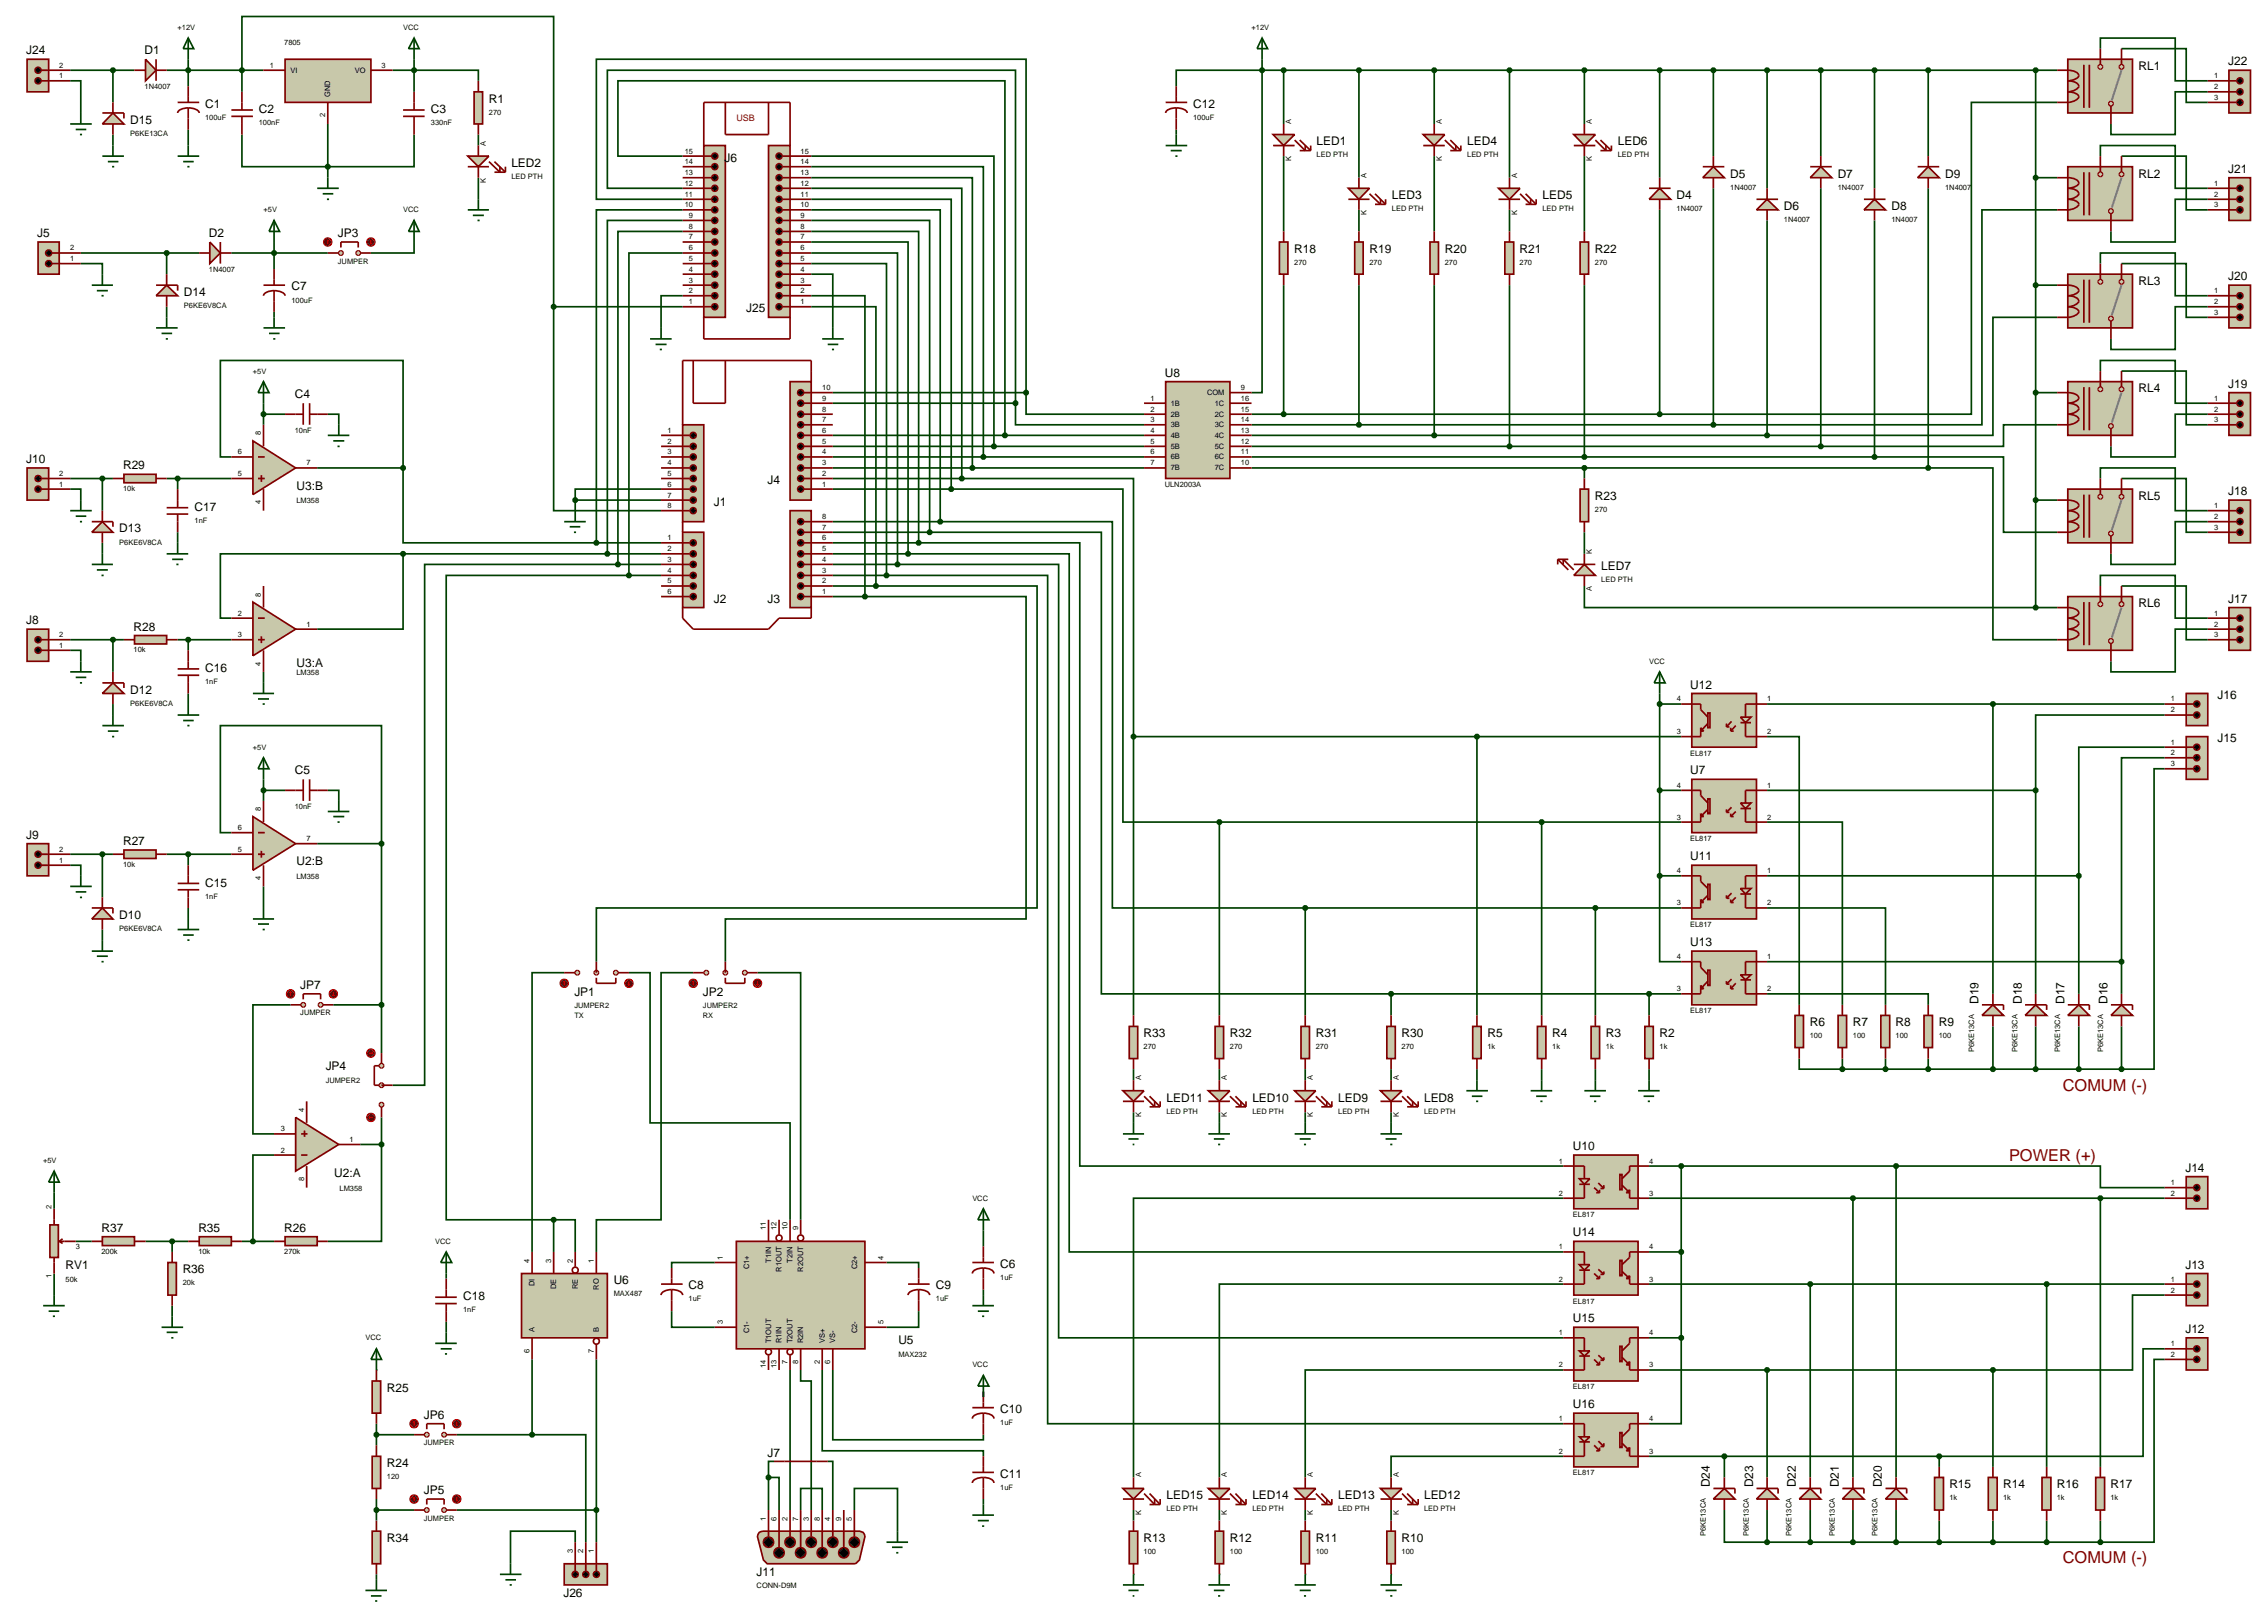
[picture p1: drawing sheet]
<svg xmlns="http://www.w3.org/2000/svg" width="536mm" height="384mm" viewBox="0 0 536 384" stroke-linecap="round" stroke-linejoin="round" font-family="sans-serif">
<defs><g id="words">
<g font-size="3.9" fill="#800000">
<text x="487.7" y="257.8">COMUM (-)</text>
<text x="475" y="274.3">POWER (+)</text>
<text x="487.7" y="369.5">COMUM (-)</text>
</g>
<g font-size="2.8">
<text x="6.2" y="12.9">J24</text>
<text x="34.2" y="12.9">D1</text>
<text x="505.6" y="16.6">RL1</text>
<text x="526.8" y="15.5">J22</text>
<text x="30.8" y="29.3">D15</text>
<text x="48.5" y="25.5">C1</text>
<text x="61.2" y="26.8">C2</text>
<text x="101.9" y="26.8">C3</text>
<text x="115.6" y="24.3">R1</text>
<text x="282.1" y="25.5">C12</text>
<text x="311.3" y="34.4">LED1</text>
<text x="346.9" y="34.4">LED4</text>
<text x="382.5" y="34.4">LED6</text>
<text x="120.9" y="39.5">LED2</text>
<text x="171.3" y="38.3">J6</text>
<text x="409.1" y="42">D5</text>
<text x="434.5" y="42">D7</text>
<text x="459.9" y="42">D9</text>
<text x="505.6" y="42">RL2</text>
<text x="526.8" y="40.9">J21</text>
<text x="329.1" y="47.1">LED3</text>
<text x="364.7" y="47.1">LED5</text>
<text x="396.4" y="47.1">D4</text>
<text x="421.8" y="49.7">D6</text>
<text x="447.2" y="49.7">D8</text>
<text x="8.8" y="56.1">J5</text>
<text x="49.4" y="56.1">D2</text>
<text x="79.9" y="56.1">JP3</text>
<text x="306" y="59.8">R18</text>
<text x="323.8" y="59.8">R19</text>
<text x="341.6" y="59.8">R20</text>
<text x="359.3" y="59.8">R21</text>
<text x="377.1" y="59.8">R22</text>
<text x="43.5" y="70">D14</text>
<text x="68.9" y="68.7">C7</text>
<text x="505.6" y="67.4">RL3</text>
<text x="526.8" y="66.3">J20</text>
<text x="176.4" y="73.9">J25</text>
<text x="275.4" y="89.1">U8</text>
<text x="69.7" y="94.2">C4</text>
<text x="505.6" y="92.8">RL4</text>
<text x="526.8" y="91.7">J19</text>
<text x="6.2" y="109.5">J10</text>
<text x="29.1" y="111">R29</text>
<text x="70.1" y="115.8">U3:B</text>
<text x="168.8" y="119.6">J1</text>
<text x="181.5" y="114.5">J4</text>
<text x="377.1" y="118.2">R23</text>
<text x="505.6" y="118.2">RL5</text>
<text x="526.8" y="117.1">J18</text>
<text x="28.2" y="125.9">D13</text>
<text x="46" y="120.8">C17</text>
<text x="378.6" y="134.8">LED7</text>
<text x="168.8" y="142.5">J2</text>
<text x="181.5" y="142.5">J3</text>
<text x="505.6" y="143.6">RL6</text>
<text x="526.8" y="142.5">J17</text>
<text x="6.2" y="147.6">J8</text>
<text x="31.6" y="149.1">R28</text>
<text x="48.5" y="158.9">C16</text>
<text x="70.1" y="157.7">U3:A</text>
<text x="30.8" y="164">D12</text>
<text x="399.6" y="162.8">U12</text>
<text x="524.3" y="165.3">J16</text>
<text x="524.3" y="175.5">J15</text>
<text x="69.7" y="183.1">C5</text>
<text x="399.6" y="183.1">U7</text>
<text x="6.2" y="198.3">J9</text>
<text x="29.1" y="199.8">R27</text>
<text x="399.6" y="203.3">U11</text>
<text x="48.5" y="209.6">C15</text>
<text x="70.1" y="204.6">U2:B</text>
<text x="28.2" y="217.2">D10</text>
<text x="399.6" y="223.7">U13</text>
<text x="71" y="233.8">JP7</text>
<text x="135.8" y="235.4">JP1</text>
<text x="166.2" y="235.4">JP2</text>
<text x="467.8" y="237.3" transform="rotate(-90 467.8 237.3)">D19</text>
<text x="478" y="237.3" transform="rotate(-90 478 237.3)">D18</text>
<text x="488.1" y="237.3" transform="rotate(-90 488.1 237.3)">D17</text>
<text x="498.3" y="237.3" transform="rotate(-90 498.3 237.3)">D16</text>
<text x="270.4" y="245.1">R33</text>
<text x="290.8" y="245.1">R32</text>
<text x="311.1" y="245.1">R31</text>
<text x="331.4" y="245.1">R30</text>
<text x="351.7" y="245.1">R5</text>
<text x="367" y="245.1">R4</text>
<text x="379.7" y="245.1">R3</text>
<text x="392.4" y="245.1">R2</text>
<text x="427.9" y="242.6">R6</text>
<text x="438.1" y="242.6">R7</text>
<text x="448.2" y="242.6">R8</text>
<text x="458.4" y="242.6">R9</text>
<text x="77" y="252.9">JP4</text>
<text x="275.8" y="260.4">LED11</text>
<text x="296.1" y="260.4">LED10</text>
<text x="316.4" y="260.4">LED9</text>
<text x="336.7" y="260.4">LED8</text>
<text x="371.9" y="271.9">U10</text>
<text x="79" y="278.3">U2:A</text>
<text x="516.7" y="277">J14</text>
<text x="24" y="291.2">R37</text>
<text x="46.9" y="291.2">R35</text>
<text x="67.2" y="291.2">R26</text>
<text x="371.9" y="292.2">U14</text>
<text x="15.5" y="299.9">RV1</text>
<text x="236.5" y="299.8">C6</text>
<text x="516.7" y="299.9">J13</text>
<text x="43.2" y="301">R36</text>
<text x="145.1" y="303.6">U6</text>
<text x="162.8" y="304.8">C8</text>
<text x="221.3" y="304.8">C9</text>
<text x="109.5" y="307.4">C18</text>
<text x="212.4" y="317.6">U5</text>
<text x="371.9" y="312.6">U15</text>
<text x="516.7" y="315.1">J12</text>
<text x="91.5" y="329">R25</text>
<text x="100.2" y="335.4">JP6</text>
<text x="236.5" y="334">C10</text>
<text x="371.9" y="332.9">U16</text>
<text x="91.5" y="346.7">R24</text>
<text x="181.5" y="344.3">J7</text>
<text x="100.2" y="353.2">JP5</text>
<text x="236.5" y="349.3">C11</text>
<text x="404.3" y="351.6" transform="rotate(-90 404.3 351.6)">D24</text>
<text x="414.5" y="351.6" transform="rotate(-90 414.5 351.6)">D23</text>
<text x="424.6" y="351.6" transform="rotate(-90 424.6 351.6)">D22</text>
<text x="434.8" y="351.6" transform="rotate(-90 434.8 351.6)">D21</text>
<text x="444.9" y="351.6" transform="rotate(-90 444.9 351.6)">D20</text>
<text x="460.9" y="351.8">R15</text>
<text x="473.6" y="351.8">R14</text>
<text x="486.3" y="351.8">R16</text>
<text x="499" y="351.8">R17</text>
<text x="275.8" y="354.4">LED15</text>
<text x="296.1" y="354.4">LED14</text>
<text x="316.4" y="354.4">LED13</text>
<text x="336.7" y="354.4">LED12</text>
<text x="91.5" y="364.5">R34</text>
<text x="270.4" y="364.5">R13</text>
<text x="290.8" y="364.5">R12</text>
<text x="311.1" y="364.5">R11</text>
<text x="331.4" y="364.5">R10</text>
<text x="133.2" y="377.6">J26</text>
<text x="178.9" y="372.6">J11</text>
</g>
<text font-size="2.1" fill="#800000" x="174.1" y="28.7">USB</text>
<g font-size="1.8">
<text x="42" y="7">+12V</text>
<text x="67.2" y="10.6">7805</text>
<text x="95.3" y="7">VCC</text>
<text x="295.9" y="7">+12V</text>
<text x="14" y="16">2</text>
<text x="63.8" y="16">1</text>
<text x="68.7" y="17.2">VI</text>
<text x="83.9" y="17.2">VO</text>
<text x="90.2" y="16">3</text>
<text x="14" y="18.5">1</text>
<text x="34.2" y="21.1">1N4007</text>
<text x="78.1" y="22.9" transform="rotate(-90 78.1 22.9)">GND</text>
<text x="523.5" y="18.5">1</text>
<text x="523.5" y="21.1">2</text>
<text x="523.5" y="23.6">3</text>
<text x="48.5" y="28.3">100uF</text>
<text x="61.2" y="29.6">100nF</text>
<text x="76.9" y="27.7" transform="rotate(-90 76.9 27.7)">2</text>
<text x="101.9" y="29.6">330nF</text>
<text x="115.6" y="27.1">270</text>
<text x="282.1" y="28.3">100uF</text>
<text x="305.3" y="29.3" transform="rotate(-90 305.3 29.3)">A</text>
<text x="340.9" y="29.3" transform="rotate(-90 340.9 29.3)">A</text>
<text x="376.4" y="29.3" transform="rotate(-90 376.4 29.3)">A</text>
<text x="30.8" y="32.2">P6KE13CA</text>
<text x="114.9" y="34.4" transform="rotate(-90 114.9 34.4)">A</text>
<text x="161.9" y="41.4">13</text>
<text x="161.9" y="38.8">14</text>
<text x="161.9" y="36.3">15</text>
<text x="189.3" y="41.4">13</text>
<text x="189.3" y="38.8">14</text>
<text x="189.3" y="36.3">15</text>
<text x="305.3" y="38.1" transform="rotate(-90 305.3 38.1)">K</text>
<text x="311.3" y="37.2">LED PTH</text>
<text x="323.1" y="42" transform="rotate(-90 323.1 42)">A</text>
<text x="340.9" y="38.1" transform="rotate(-90 340.9 38.1)">K</text>
<text x="346.9" y="37.2">LED PTH</text>
<text x="358.7" y="42" transform="rotate(-90 358.7 42)">A</text>
<text x="376.4" y="38.1" transform="rotate(-90 376.4 38.1)">K</text>
<text x="382.5" y="37.2">LED PTH</text>
<text x="114.9" y="43.2" transform="rotate(-90 114.9 43.2)">K</text>
<text x="120.9" y="42.3">LED PTH</text>
<text x="161.9" y="46.5">11</text>
<text x="161.9" y="43.9">12</text>
<text x="189.3" y="46.5">11</text>
<text x="189.3" y="43.9">12</text>
<text x="409.1" y="44.9">1N4007</text>
<text x="434.5" y="44.9">1N4007</text>
<text x="459.9" y="44.9">1N4007</text>
<text x="523.5" y="43.9">1</text>
<text x="523.5" y="46.5">2</text>
<text x="62.3" y="50.2">+5V</text>
<text x="95.3" y="50.2">VCC</text>
<text x="161.9" y="49">10</text>
<text x="162.9" y="51.5">9</text>
<text x="189.3" y="51.5">9</text>
<text x="189.3" y="49">10</text>
<text x="323.1" y="50.8" transform="rotate(-90 323.1 50.8)">K</text>
<text x="329.1" y="49.9">LED PTH</text>
<text x="358.7" y="50.8" transform="rotate(-90 358.7 50.8)">K</text>
<text x="364.7" y="49.9">LED PTH</text>
<text x="396.4" y="49.9">1N4007</text>
<text x="421.8" y="52.5">1N4007</text>
<text x="447.2" y="52.5">1N4007</text>
<text x="523.5" y="49">3</text>
<text x="16.6" y="59.2">2</text>
<text x="162.9" y="59.2">6</text>
<text x="162.9" y="56.6">7</text>
<text x="162.9" y="54.1">8</text>
<text x="189.3" y="59.2">6</text>
<text x="189.3" y="56.6">7</text>
<text x="189.3" y="54.1">8</text>
<text x="16.6" y="61.7">1</text>
<text x="49.4" y="64.3">1N4007</text>
<text x="79.9" y="62.3">JUMPER</text>
<text x="162.9" y="64.2">4</text>
<text x="162.9" y="61.7">5</text>
<text x="189.3" y="64.2">4</text>
<text x="189.3" y="61.7">5</text>
<text x="306" y="62.6">270</text>
<text x="323.8" y="62.6">270</text>
<text x="341.6" y="62.6">270</text>
<text x="359.3" y="62.6">270</text>
<text x="377.1" y="62.6">270</text>
<text x="68.9" y="71.5">100uF</text>
<text x="162.9" y="71.9">1</text>
<text x="162.9" y="69.3">2</text>
<text x="162.9" y="66.8">3</text>
<text x="189.3" y="71.9">1</text>
<text x="189.3" y="69.3">2</text>
<text x="189.3" y="66.8">3</text>
<text x="523.5" y="69.3">1</text>
<text x="523.5" y="71.9">2</text>
<text x="43.5" y="72.8">P6KE6V8CA</text>
<text x="523.5" y="74.4">3</text>
<text x="59.8" y="88.3">+5V</text>
<text x="194.4" y="94.7">9</text>
<text x="194.4" y="92.2">10</text>
<text x="272" y="94.7">1</text>
<text x="276.8" y="95.9">1B</text>
<text x="285.4" y="93.4">COM</text>
<text x="287.2" y="95.9">1C</text>
<text x="293.4" y="94.7">16</text>
<text x="293.4" y="92.2">9</text>
<text x="523.5" y="94.7">1</text>
<text x="194.4" y="99.8">7</text>
<text x="194.4" y="97.3">8</text>
<text x="272" y="97.3">2</text>
<text x="272" y="99.8">3</text>
<text x="276.8" y="98.5">2B</text>
<text x="276.8" y="101">3B</text>
<text x="287.2" y="98.5">2C</text>
<text x="287.2" y="101">3C</text>
<text x="293.4" y="97.3">15</text>
<text x="293.4" y="99.8">14</text>
<text x="523.5" y="97.3">2</text>
<text x="523.5" y="99.8">3</text>
<text x="56.2" y="107.4">6</text>
<text x="61.7" y="102.9" transform="rotate(-90 61.7 102.9)">8</text>
<text x="69.7" y="102.4">10nF</text>
<text x="157.8" y="102.3">1</text>
<text x="157.8" y="104.9">2</text>
<text x="157.8" y="107.4">3</text>
<text x="194.4" y="107.4">4</text>
<text x="194.4" y="104.9">5</text>
<text x="194.4" y="102.3">6</text>
<text x="272" y="102.3">4</text>
<text x="272" y="104.9">5</text>
<text x="272" y="107.4">6</text>
<text x="276.8" y="103.5">4B</text>
<text x="276.8" y="106.1">5B</text>
<text x="287.2" y="103.5">4C</text>
<text x="287.2" y="106.1">5C</text>
<text x="293.4" y="102.3">13</text>
<text x="293.4" y="104.9">12</text>
<text x="293.4" y="107.4">11</text>
<text x="14" y="112.5">2</text>
<text x="56.2" y="112.5">5</text>
<text x="72.5" y="110">7</text>
<text x="157.8" y="110">4</text>
<text x="157.8" y="112.5">5</text>
<text x="194.4" y="112.5">2</text>
<text x="194.4" y="110">3</text>
<text x="272" y="110">7</text>
<text x="276.8" y="108.6">6B</text>
<text x="276.8" y="111.2">7B</text>
<text x="287.2" y="108.6">6C</text>
<text x="287.2" y="111.2">7C</text>
<text x="293.4" y="110">10</text>
<text x="14" y="115">1</text>
<text x="29.1" y="116.1">10k</text>
<text x="61.7" y="119.2" transform="rotate(-90 61.7 119.2)">4</text>
<text x="70.1" y="118.9">LM358</text>
<text x="157.8" y="115">6</text>
<text x="157.8" y="117.6">7</text>
<text x="194.4" y="115">1</text>
<text x="275.4" y="115.1">ULN2003A</text>
<text x="46" y="123.6">1nF</text>
<text x="157.8" y="120.1">8</text>
<text x="194.4" y="125.2">7</text>
<text x="194.4" y="122.7">8</text>
<text x="377.1" y="121.1">270</text>
<text x="523.5" y="120.1">1</text>
<text x="523.5" y="122.7">2</text>
<text x="523.5" y="125.2">3</text>
<text x="28.2" y="128.7">P6KE6V8CA</text>
<text x="157.8" y="127.7">1</text>
<text x="157.8" y="130.3">2</text>
<text x="194.4" y="130.3">5</text>
<text x="194.4" y="127.7">6</text>
<text x="376.4" y="130.9" transform="rotate(-90 376.4 130.9)">K</text>
<text x="157.8" y="132.8">3</text>
<text x="157.8" y="135.4">4</text>
<text x="157.8" y="137.9">5</text>
<text x="194.4" y="137.9">2</text>
<text x="194.4" y="135.4">3</text>
<text x="194.4" y="132.8">4</text>
<text x="378.6" y="137.6">LED PTH</text>
<text x="61.7" y="141" transform="rotate(-90 61.7 141)">8</text>
<text x="157.8" y="140.4">6</text>
<text x="194.4" y="140.4">1</text>
<text x="376.4" y="139.7" transform="rotate(-90 376.4 139.7)">A</text>
<text x="56.2" y="145.5">2</text>
<text x="72.5" y="148.1">1</text>
<text x="523.5" y="145.5">1</text>
<text x="523.5" y="148.1">2</text>
<text x="14" y="153.1">1</text>
<text x="14" y="150.6">2</text>
<text x="31.6" y="154.2">10k</text>
<text x="56.2" y="150.6">3</text>
<text x="523.5" y="150.6">3</text>
<text x="48.5" y="161.7">1nF</text>
<text x="61.7" y="157.3" transform="rotate(-90 61.7 157.3)">4</text>
<text x="70.1" y="159.6">LM358</text>
<text x="389.9" y="156.9">VCC</text>
<text x="30.8" y="166.8">P6KE6V8CA</text>
<text x="396.5" y="165.8">4</text>
<text x="417.8" y="165.8">1</text>
<text x="513.3" y="165.8">1</text>
<text x="396.5" y="173.5">3</text>
<text x="417.8" y="173.5">2</text>
<text x="513.3" y="168.4">2</text>
<text x="59.8" y="177.2">+5V</text>
<text x="399.6" y="178.6">EL817</text>
<text x="513.3" y="176">1</text>
<text x="513.3" y="178.5">2</text>
<text x="513.3" y="181.1">3</text>
<text x="61.7" y="191.8" transform="rotate(-90 61.7 191.8)">8</text>
<text x="69.7" y="191.3">10nF</text>
<text x="396.5" y="186.2">4</text>
<text x="417.8" y="186.2">1</text>
<text x="56.2" y="196.2">6</text>
<text x="396.5" y="193.7">3</text>
<text x="417.8" y="193.7">2</text>
<text x="14" y="203.9">1</text>
<text x="14" y="201.3">2</text>
<text x="56.2" y="201.3">5</text>
<text x="72.5" y="198.8">7</text>
<text x="399.6" y="198.8">EL817</text>
<text x="29.1" y="204.9">10k</text>
<text x="61.7" y="208" transform="rotate(-90 61.7 208)">4</text>
<text x="70.1" y="207.7">LM358</text>
<text x="396.5" y="206.4">4</text>
<text x="417.8" y="206.4">1</text>
<text x="48.5" y="212.4">1nF</text>
<text x="396.5" y="214">3</text>
<text x="417.8" y="214">2</text>
<text x="28.2" y="220">P6KE6V8CA</text>
<text x="399.6" y="219.2">EL817</text>
<text x="396.5" y="226.7">4</text>
<text x="417.8" y="226.7">1</text>
<text x="71" y="240">JUMPER</text>
<text x="135.8" y="238.2">JUMPER2</text>
<text x="166.2" y="238.2">JUMPER2</text>
<text x="396.5" y="234.3">3</text>
<text x="399.6" y="239.5">EL817</text>
<text x="417.8" y="234.3">2</text>
<text x="135.8" y="240.7">TX</text>
<text x="166.2" y="240.7">RX</text>
<text x="427.9" y="245.4">100</text>
<text x="438.1" y="245.4">100</text>
<text x="448.2" y="245.4">100</text>
<text x="458.4" y="245.4">100</text>
<text x="270.4" y="248">270</text>
<text x="290.8" y="248">270</text>
<text x="311.1" y="248">270</text>
<text x="331.4" y="248">270</text>
<text x="351.7" y="248">1k</text>
<text x="367" y="248">1k</text>
<text x="379.7" y="248">1k</text>
<text x="392.4" y="248">1k</text>
<text x="466.8" y="248.7" transform="rotate(-90 466.8 248.7)">P6KE13CA</text>
<text x="477" y="248.7" transform="rotate(-90 477 248.7)">P6KE13CA</text>
<text x="487.1" y="248.7" transform="rotate(-90 487.1 248.7)">P6KE13CA</text>
<text x="497.3" y="248.7" transform="rotate(-90 497.3 248.7)">P6KE13CA</text>
<text x="77" y="256">JUMPER2</text>
<text x="269.8" y="255.3" transform="rotate(-90 269.8 255.3)">A</text>
<text x="290.1" y="255.3" transform="rotate(-90 290.1 255.3)">A</text>
<text x="310.4" y="255.3" transform="rotate(-90 310.4 255.3)">A</text>
<text x="330.7" y="255.3" transform="rotate(-90 330.7 255.3)">A</text>
<text x="71.9" y="262.9" transform="rotate(-90 71.9 262.9)">4</text>
<text x="275.8" y="263.2">LED PTH</text>
<text x="296.1" y="263.2">LED PTH</text>
<text x="316.4" y="263.2">LED PTH</text>
<text x="336.7" y="263.2">LED PTH</text>
<text x="66.4" y="267.4">3</text>
<text x="82.6" y="269.9">1</text>
<text x="269.8" y="264.1" transform="rotate(-90 269.8 264.1)">K</text>
<text x="290.1" y="264.1" transform="rotate(-90 290.1 264.1)">K</text>
<text x="310.4" y="264.1" transform="rotate(-90 310.4 264.1)">K</text>
<text x="330.7" y="264.1" transform="rotate(-90 330.7 264.1)">K</text>
<text x="10.2" y="274.9">+5V</text>
<text x="66.4" y="272.4">2</text>
<text x="368.6" y="275">1</text>
<text x="389.9" y="275">4</text>
<text x="71.9" y="279.1" transform="rotate(-90 71.9 279.1)">8</text>
<text x="80.3" y="281.4">LM358</text>
<text x="513.3" y="280.1">1</text>
<text x="12.2" y="285.7" transform="rotate(-90 12.2 285.7)">2</text>
<text x="229.9" y="283.8">VCC</text>
<text x="368.6" y="282.6">2</text>
<text x="371.9" y="287.7">EL817</text>
<text x="389.9" y="282.6">3</text>
<text x="513.3" y="282.6">2</text>
<text x="102.9" y="294">VCC</text>
<text x="181.1" y="290.8" transform="rotate(-90 181.1 290.8)">11</text>
<text x="183.6" y="290.8" transform="rotate(-90 183.6 290.8)">12</text>
<text x="186.2" y="290.8" transform="rotate(-90 186.2 290.8)">10</text>
<text x="188.7" y="290.8" transform="rotate(-90 188.7 290.8)">9</text>
<text x="17.9" y="295.2">3</text>
<text x="24" y="296.4">200k</text>
<text x="46.9" y="296.4">10k</text>
<text x="67.2" y="296.4">270k</text>
<text x="125.2" y="298.4" transform="rotate(-90 125.2 298.4)">4</text>
<text x="130.3" y="298.4" transform="rotate(-90 130.3 298.4)">3</text>
<text x="135.4" y="298.4" transform="rotate(-90 135.4 298.4)">2</text>
<text x="140.4" y="298.4" transform="rotate(-90 140.4 298.4)">1</text>
<text x="170.9" y="297.8" transform="rotate(-90 170.9 297.8)">1</text>
<text x="177.1" y="300" transform="rotate(-90 177.1 300)">C1+</text>
<text x="182.3" y="298.4" transform="rotate(-90 182.3 298.4)">T1IN</text>
<text x="187.4" y="298.4" transform="rotate(-90 187.4 298.4)">T2IN</text>
<text x="202.7" y="300" transform="rotate(-90 202.7 300)">C2+</text>
<text x="208.9" y="297.8" transform="rotate(-90 208.9 297.8)">4</text>
<text x="368.6" y="295.3">1</text>
<text x="389.9" y="295.3">4</text>
<text x="12.2" y="302" transform="rotate(-90 12.2 302)">1</text>
<text x="15.5" y="303">50k</text>
<text x="43.2" y="303.8">20k</text>
<text x="126.4" y="304" transform="rotate(-90 126.4 304)">DI</text>
<text x="131.5" y="304.7" transform="rotate(-90 131.5 304.7)">DE</text>
<text x="136.6" y="304.7" transform="rotate(-90 136.6 304.7)">RE</text>
<text x="141.6" y="304.8" transform="rotate(-90 141.6 304.8)">RO</text>
<text x="184.8" y="300.6" transform="rotate(-90 184.8 300.6)">R1OUT</text>
<text x="189.9" y="300.6" transform="rotate(-90 189.9 300.6)">R2OUT</text>
<text x="236.5" y="302.6">1uF</text>
<text x="368.6" y="302.9">2</text>
<text x="389.9" y="302.9">3</text>
<text x="513.3" y="302.9">1</text>
<text x="513.3" y="305.5">2</text>
<text x="109.5" y="310.2">1nF</text>
<text x="145.1" y="306.4">MAX487</text>
<text x="162.8" y="307.6">1uF</text>
<text x="221.3" y="307.6">1uF</text>
<text x="371.9" y="308.1">EL817</text>
<text x="86.4" y="316.8">VCC</text>
<text x="126.4" y="314.9" transform="rotate(-90 126.4 314.9)">A</text>
<text x="141.6" y="314.9" transform="rotate(-90 141.6 314.9)">B</text>
<text x="170.9" y="313" transform="rotate(-90 170.9 313)">3</text>
<text x="177.1" y="315.1" transform="rotate(-90 177.1 315.1)">C1-</text>
<text x="182.3" y="317.5" transform="rotate(-90 182.3 317.5)">T1OUT</text>
<text x="184.8" y="317.5" transform="rotate(-90 184.8 317.5)">R1IN</text>
<text x="187.4" y="317.5" transform="rotate(-90 187.4 317.5)">T2OUT</text>
<text x="189.9" y="317.5" transform="rotate(-90 189.9 317.5)">R2IN</text>
<text x="195" y="317.5" transform="rotate(-90 195 317.5)">VS+</text>
<text x="197.5" y="317.5" transform="rotate(-90 197.5 317.5)">VS-</text>
<text x="202.7" y="315.1" transform="rotate(-90 202.7 315.1)">C2-</text>
<text x="208.9" y="313" transform="rotate(-90 208.9 313)">5</text>
<text x="368.6" y="315.6">1</text>
<text x="389.9" y="315.6">4</text>
<text x="125.2" y="319.8" transform="rotate(-90 125.2 319.8)">6</text>
<text x="140.4" y="319.8" transform="rotate(-90 140.4 319.8)">7</text>
<text x="181.1" y="323.3" transform="rotate(-90 181.1 323.3)">14</text>
<text x="183.6" y="323.3" transform="rotate(-90 183.6 323.3)">13</text>
<text x="186.2" y="322.3" transform="rotate(-90 186.2 322.3)">7</text>
<text x="188.7" y="322.3" transform="rotate(-90 188.7 322.3)">8</text>
<text x="193.8" y="322.3" transform="rotate(-90 193.8 322.3)">2</text>
<text x="196.3" y="322.3" transform="rotate(-90 196.3 322.3)">6</text>
<text x="212.4" y="320.8">MAX232</text>
<text x="229.9" y="323.2">VCC</text>
<text x="368.6" y="323.2">2</text>
<text x="389.9" y="323.2">3</text>
<text x="513.3" y="318.2">1</text>
<text x="513.3" y="320.7">2</text>
<text x="371.9" y="328.4">EL817</text>
<text x="368.6" y="335.9">1</text>
<text x="389.9" y="335.9">4</text>
<text x="100.2" y="341.6">JUMPER</text>
<text x="236.5" y="336.9">1uF</text>
<text x="368.6" y="343.6">2</text>
<text x="389.9" y="343.6">3</text>
<text x="91.5" y="349.6">120</text>
<text x="236.5" y="352.1">1uF</text>
<text x="269.8" y="349.2" transform="rotate(-90 269.8 349.2)">A</text>
<text x="290.1" y="349.2" transform="rotate(-90 290.1 349.2)">A</text>
<text x="310.4" y="349.2" transform="rotate(-90 310.4 349.2)">A</text>
<text x="330.7" y="349.2" transform="rotate(-90 330.7 349.2)">A</text>
<text x="371.9" y="348.7">EL817</text>
<text x="100.2" y="359.4">JUMPER</text>
<text x="181.1" y="359.4" transform="rotate(-90 181.1 359.4)">1</text>
<text x="183.6" y="359.4" transform="rotate(-90 183.6 359.4)">6</text>
<text x="186.2" y="359.4" transform="rotate(-90 186.2 359.4)">2</text>
<text x="188.7" y="359.4" transform="rotate(-90 188.7 359.4)">7</text>
<text x="191.2" y="359.4" transform="rotate(-90 191.2 359.4)">3</text>
<text x="193.8" y="359.4" transform="rotate(-90 193.8 359.4)">8</text>
<text x="196.3" y="359.4" transform="rotate(-90 196.3 359.4)">4</text>
<text x="198.9" y="359.4" transform="rotate(-90 198.9 359.4)">9</text>
<text x="201.4" y="359.4" transform="rotate(-90 201.4 359.4)">5</text>
<text x="269.8" y="358.1" transform="rotate(-90 269.8 358.1)">K</text>
<text x="275.8" y="357.2">LED PTH</text>
<text x="290.1" y="358.1" transform="rotate(-90 290.1 358.1)">K</text>
<text x="296.1" y="357.2">LED PTH</text>
<text x="310.4" y="358.1" transform="rotate(-90 310.4 358.1)">K</text>
<text x="316.4" y="357.2">LED PTH</text>
<text x="330.7" y="358.1" transform="rotate(-90 330.7 358.1)">K</text>
<text x="336.7" y="357.2">LED PTH</text>
<text x="460.9" y="354.6">1k</text>
<text x="473.6" y="354.6">1k</text>
<text x="486.3" y="354.6">1k</text>
<text x="499" y="354.6">1k</text>
<text x="403.3" y="363" transform="rotate(-90 403.3 363)">P6KE13CA</text>
<text x="413.5" y="363" transform="rotate(-90 413.5 363)">P6KE13CA</text>
<text x="423.6" y="363" transform="rotate(-90 423.6 363)">P6KE13CA</text>
<text x="433.8" y="363" transform="rotate(-90 433.8 363)">P6KE13CA</text>
<text x="443.9" y="363" transform="rotate(-90 443.9 363)">P6KE13CA</text>
<text x="135.4" y="367" transform="rotate(-90 135.4 367)">3</text>
<text x="137.9" y="367" transform="rotate(-90 137.9 367)">2</text>
<text x="140.4" y="367" transform="rotate(-90 140.4 367)">1</text>
<text x="270.4" y="367.3">100</text>
<text x="290.8" y="367.3">100</text>
<text x="311.1" y="367.3">100</text>
<text x="331.4" y="367.3">100</text>
<text x="178.9" y="375.4">CONN-D9M</text>
</g>
</g></defs>
<g fill="none" stroke="#004000" stroke-width=".4">
<path d="M16.6 19.1h2.5v7.6M16.6 16.6h15.2M26.7 16.6v7.6M39.4 16.6h22.9M44.5 14v6.4M92.8 16.6h20.3v2.5M97.9 14v7.7M298.4 16.6v76.2h-2.5M298.4 16.6h-20.3v3.8M298.4 16.6h188M298.4 14v2.6M303.5 16.6v12.7"/>
<path d="M321.3 16.6v25.4M339.1 16.6v12.7M356.9 16.6v25.4M374.6 16.6v12.7M392.4 16.6v25.4M405.1 16.6v20.3M417.8 16.6v27.9M430.5 16.6v20.3M443.2 16.6v27.9M455.9 16.6v20.3M481.3 16.6v127M496.6 11.5v-2.5h17.7v10.1h7.7"/>
<path d="M501.6 11.5h15.3v12.7h5.1M26.7 31.8v2.6M44.5 30.6v3.8M57.2 31.8v7.6h40.7v-7.6M57.2 21.7v-17.8h73.7v68.6M77.5 29.3v12.7M113.1 31.8v2.6M161.4 36.9h-15.3v-17.8h91.5v83.8M191.8 39.4h40.7v68.6M191.8 36.9h43.2v68.6M278.1 30.6v1.2M303.5 36.9v17.8"/>
<path d="M339.1 36.9v17.8M374.6 36.9v17.8M486.4 24.2h-20.3v73.7h-73.7M496.6 36.9v-2.5h17.7v10.1h7.7M501.6 36.9h15.3v12.7h5.1M522 21.7h-7.7v10.1h-15.2v-2.5M19.1 59.8h28M39.4 59.8v5M54.7 59.8h22.8M64.8 57.2v6.4M97.9 57.2v2.6h-10.2M113.1 42v5.1"/>
<path d="M161.4 44.5h-17.8v-27.9h96.5v78.7M161.4 47.1h-20.4v-33.1h101.6v78.8M161.4 49.6h-20.4v78.7M161.4 52.1h-17.8v78.8M161.4 59.8h-12.7v76.2M161.4 54.7h-15.3v78.7M191.8 59.8h20.4v73.6M191.8 57.2h22.9v73.7M191.8 54.7h25.4v73.6M191.8 52.1h28v73.7M191.8 49.6h30.5v73.7M191.8 47.1h33.1v68.5"/>
<path d="M191.8 44.5h35.6v68.6M191.8 42h38.1v68.6M321.3 49.6v5.1M356.9 49.6v5.1M392.4 49.6v48.3M405.1 44.5v55.9M417.8 52.1v50.8M430.5 44.5v61M443.2 52.1v55.9M455.9 44.5v66.1M481.3 42h5.1M486.4 49.6h-17.8v50.8h-63.5"/>
<path d="M522 47.1h-7.7v10.1h-15.2v-2.5M19.1 62.3h5.1v2.5M39.4 72.5v2.5M64.8 73.7v1.3M130.9 72.5v48.2h25.4M130.9 72.5h30.5M161.4 69.9h-5.1v7.6M191.8 64.8h5.1v12.7M191.8 69.9h12.7v71.1M191.8 72.5h15.3v66M191.8 62.3h17.8v73.7M303.5 67.4v30.5"/>
<path d="M321.3 67.4v33M339.1 67.4v35.5M356.9 67.4v38.1M374.6 67.4v40.6M481.3 67.4h5.1M486.4 75h-15.2v27.9h-53.4M496.6 62.3v-2.5h17.7v10.1h7.7M501.6 62.3h15.3v12.7h5.1M522 72.5h-7.7v10.1h-15.2v-2.5M62.3 95.3v5.1M62.3 97.9h5.1M77.5 97.9h2.6v2.5"/>
<path d="M196.9 92.8h45.7M196.9 95.3h43.2M240.1 95.3v5.1h30.4M242.6 92.8v5.1h27.9M295.9 97.9h96.5M481.3 92.8h5.1M496.6 87.7v-2.5h17.7v10.1h7.7M501.6 87.7h15.3v12.7h5.1M522 97.9h-7.7v10.1h-15.2v-2.5M16.6 115.6h2.5v2.6M16.6 113.1h10.1M24.2 113.1v7.6"/>
<path d="M39.4 113.1h15.3M42 113.1v2.5M54.7 108h-2.6v-22.8h43.2v25.4M75 110.6h20.3M95.3 110.6v17.7h45.7M136 118.2h20.3M136 118.2v2.5M156.3 115.6h-20.3v2.6M196.9 102.9h73.6M196.9 105.5h73.6M196.9 108h73.6M196.9 110.6h73.6"/>
<path d="M196.9 113.1h30.5M196.9 115.6h28M224.9 115.6h40.6v78.7h22.8M227.4 113.1h40.6v61M295.9 100.4h109.2M295.9 102.9h121.9M295.9 105.5h134.6M295.9 108h147.3M295.9 110.6h160M374.6 110.6v2.5M443.2 108h30.5v17.8h12.7M455.9 110.6h15.3v40.6h15.2"/>
<path d="M481.3 118.2h5.1M486.4 100.4h-12.7v5.1h-43.2M496.6 113.1v-2.5h17.7v10.1h7.7M501.6 113.1h15.3v12.7h5.1M24.2 128.3v2.6M42 125.8v2.5M95.3 130.9v17.8h-20.3M95.3 130.9h-43.2v15.2h2.6M95.3 130.9h61M141 128.3h15.3M146.1 133.4h-45.7v123.1h-7.6M146.1 133.4h10.2"/>
<path d="M148.7 136h-43.2v152.3h25.4M148.7 136h7.6M196.9 138.5h10.2M196.9 136h12.7M196.9 133.4h15.3M196.9 130.9h17.8M196.9 128.3h20.3M196.9 125.8h22.9M196.9 123.3h25.4M207.1 138.5h38.1v76.1h-104.2v12.7M209.6 136h38.1v200.5h121.9M212.2 133.4h38.1v182.8h119.3"/>
<path d="M214.7 130.9h38.1v165h116.8M217.2 128.3h38.1v147.3h114.3M219.8 125.8h40.6v109.1h68.5M222.3 123.3h40.7v91.3h45.6M374.6 138.5v5.1h106.7M374.6 125.8v5.1M496.6 138.5v-2.5h17.7v10.1h7.7M501.6 138.5h15.3v12.7h5.1M522 123.3h-7.7v10.1h-15.2v-2.5M16.6 153.7h2.5v2.6M16.6 151.2h12.7M26.7 151.2v7.6"/>
<path d="M42 151.2h12.7M44.5 151.2v2.5M62.3 158.8v2.6M196.9 141h7.6M204.5 141h38.1v76.2h-71.1v10.1M481.3 143.6h5.1M522 148.7h-7.7v10.1h-15.2v-2.5M26.7 166.4v2.6M44.5 163.9v2.5M268 174.1h129.5M268 174.1v65.9M349.2 174.1v65.9"/>
<path d="M392.4 163.9v43.1M392.4 166.4h5.1M417.8 174.1h7.6v63.4M417.8 166.4h94M471.2 166.4v68.5M511.8 179.1h-10.2v48.2M511.8 176.6h-20.3v30.4M511.8 169h-30.5v17.8M54.7 196.8h-2.6v-25.3h38.1v27.9M62.3 184.2v5.1M62.3 186.8h5.1M75 199.4h15.2"/>
<path d="M77.5 186.8h2.6v2.5M90.2 199.4v49.5M288.3 194.3h109.2M288.3 194.3v45.7M364.5 194.3v45.7M392.4 186.8h5.1M417.8 194.3h17.8v43.2M417.8 186.8h63.5M481.3 186.8v48.1M511.8 181.7h-2.5v71h-7.7M16.6 204.5h2.5v2.5M16.6 201.9h10.1"/>
<path d="M24.2 201.9v10.2M24.2 219.7v2.5M39.4 201.9h15.3M44.5 201.9v2.6M44.5 214.6v2.6M62.3 209.5v5.1M308.6 214.6h88.9M308.6 214.6v25.4M377.2 214.6v25.4M392.4 207v20.3h5.1M392.4 207h5.1M417.8 214.6h28v22.9"/>
<path d="M417.8 207h73.7M491.5 207v27.9M68.7 237.5h-8.9v30.5h5M78.8 237.5h11.4M133.4 229.9h-7.6v66M148.7 229.9h5v35.5h33.1v22.9M163.9 229.9h-7.6v58.4h-15.3v7.6M179.1 229.9h10.2v58.4M328.9 234.9v5.1M328.9 234.9h68.6M389.9 234.9v5.1M417.8 234.9h38.1v2.6"/>
<path d="M417.8 227.3h83.8M501.6 227.3v7.6M268 252.7v2.6M288.3 252.7v2.6M308.6 252.7v2.6M328.9 252.7v2.6M349.2 252.7v2.6M364.5 252.7v2.6M377.2 252.7v2.6M389.9 252.7v2.6M425.4 250.2v2.5h10.2M435.6 250.2v2.5"/>
<path d="M435.6 252.7h66M445.8 250.2v2.5M455.9 250.2v2.5M471.2 242.6v10.1M481.3 242.6v10.1M491.5 242.6v10.1M501.6 242.6v10.1M64.8 273h-5v20.4M85.2 270.5h5M90.2 270.5v22.9h-12.7M90.2 264.1v6.4M268 262.9v2.5"/>
<path d="M288.3 262.9v2.5M308.6 262.9v2.5M328.9 262.9v2.5M389.9 275.6h58.4M397.5 275.6v40.6M448.3 275.6h48.3v5.1h15.2M448.3 275.6v73.6M12.8 281.9v3.8M17.9 293.4h3.8M34.4 293.4h10.1M40.7 293.4v2.5M57.2 293.4h7.6"/>
<path d="M130.9 288.3h5.1v7.6M130.9 288.3v7.6M169 298.4h-10.2v1.3M209.6 298.4h7.6v1.3M232.5 290.8v3.8M369.6 283.2h-101.6v66M389.9 295.9h7.6M389.9 283.2h121.9M438.1 283.2v66M496.6 283.2v63.5M12.8 301v5.1M40.7 308.6v2.5"/>
<path d="M105.5 301v1.2M105.5 312.4v2.5M158.8 309.9v3.8h10.2M217.2 309.9v3.8h-7.6M232.5 304.8v1.3M369.6 303.5h-81.3v45.7M389.9 316.2h7.6M389.9 303.5h121.9M397.5 316.2v20.3h-7.6M428 303.5v45.7M483.9 303.5v43.2M511.8 306.1h-7.6v17.7h-33"/>
<path d="M511.8 318.8h-5.1v25.4h-48.2M89 336.5v5.1M89 339.1h8.9M108 339.1h17.8M125.8 339.1h12.7v25.4M125.8 321.3v17.8M141 321.3v43.2M186.8 323.8v33.1M189.3 323.8v2.6h2.5v30.5M194.4 323.8v19.1h38.1v1.3M196.9 323.8v16.5h35.6v-1.2M232.5 328.9v1.3"/>
<path d="M369.6 323.8h-61v25.4M389.9 323.8h81.3M417.8 323.8v25.4M471.2 323.8v22.9M511.8 321.3h-2.5v43.2h-12.7M89 354.3v5.1M89 356.9h8.9M108 356.9h33M181.7 349.2h2.5v7.7M181.7 349.2v7.7M183 345.4h-1.3v3.8M189.3 356.9v-5.1h5.1v5.1"/>
<path d="M195.7 345.4h1.2v11.5M202 356.9v-5.1h10.2v10.1M232.5 354.3v1.3M268 356.9v2.5M288.3 356.9v2.5M308.6 356.9v2.5M328.9 356.9v2.5M369.6 344.2h-40.7v5M389.9 344.2h68.6M407.7 356.9v7.6h10.1M407.7 344.2v5M417.8 356.9v7.6"/>
<path d="M428 356.9v7.6M438.1 356.9v7.6M448.3 356.9v7.6M458.5 344.2v2.5M458.5 359.4v5.1M471.2 359.4v5.1M483.9 359.4v5.1M496.6 359.4v5.1M89 372.1v1.3M136 364.5v-2.6h-15.3v7.7M417.8 364.5h78.8"/>
</g>
<path d="M161.4 100.4h5v22.9h-5z" fill="#c8c8aa" stroke="#800000" stroke-width=".4"/>
<path d="M156.3 102.9h6.8M156.3 105.5h6.8M156.3 108h6.8M156.3 110.6h6.8M156.3 113.1h6.8M156.3 115.6h6.8M156.3 118.2h6.8M156.3 120.7h6.8" fill="none" stroke="#800000" stroke-width=".4"/>
<g fill="#000" stroke="#800000" stroke-width=".4">
<path d="M163.4 102.4l.5-.2-.7 .7zM163.9 102.2a.68 .68 0 0 1 .7 .7zM163.9 103.6l.7-.7a.68 .68 0 0 1-.7 .7zM163.2 102.9l.7 .7a.68 .68 0 0 1-.7-.7z"/>
<path d="M163.4 105l.5-.2-.7 .7zM163.9 104.8a.68 .68 0 0 1 .7 .7zM163.9 106.2l.7-.7a.68 .68 0 0 1-.7 .7zM163.2 105.5l.7 .7a.68 .68 0 0 1-.7-.7z"/>
<path d="M163.4 107.5l.5-.2-.7 .7zM163.9 107.3a.68 .68 0 0 1 .7 .7zM163.9 108.7l.7-.7a.68 .68 0 0 1-.7 .7zM163.2 108l.7 .7a.68 .68 0 0 1-.7-.7z"/>
<path d="M163.4 110.1l.5-.2-.7 .7zM163.9 109.9a.68 .68 0 0 1 .7 .7zM163.9 111.3l.7-.7a.68 .68 0 0 1-.7 .7zM163.2 110.6l.7 .7a.68 .68 0 0 1-.7-.7z"/>
<path d="M163.4 112.6l.5-.2-.7 .7zM163.9 112.4a.68 .68 0 0 1 .7 .7zM163.9 113.8l.7-.7a.68 .68 0 0 1-.7 .7zM163.2 113.1l.7 .7a.68 .68 0 0 1-.7-.7z"/>
<path d="M163.4 115.1l.5-.2-.7 .7zM163.9 114.9a.68 .68 0 0 1 .7 .7zM163.9 116.3l.7-.7a.68 .68 0 0 1-.7 .7zM163.2 115.6l.7 .7a.68 .68 0 0 1-.7-.7z"/>
<path d="M163.4 117.7l.5-.2-.7 .7zM163.9 117.5a.68 .68 0 0 1 .7 .7zM163.9 118.9l.7-.7a.68 .68 0 0 1-.7 .7zM163.2 118.2l.7 .7a.68 .68 0 0 1-.7-.7z"/>
<path d="M163.4 120.2l.5-.2-.7 .7zM163.9 120a.68 .68 0 0 1 .7 .7zM163.9 121.4l.7-.7a.68 .68 0 0 1-.7 .7zM163.2 120.7l.7 .7a.68 .68 0 0 1-.7-.7z"/>
</g>
<path d="M163.9 102.2l.7 .7-.7 .7-.7-.7zM163.9 104.8l.7 .7-.7 .7-.7-.7zM163.9 107.3l.7 .7-.7 .7-.7-.7zM163.9 109.9l.7 .7-.7 .7-.7-.7zM163.9 112.4l.7 .7-.7 .7-.7-.7zM163.9 114.9l.7 .7-.7 .7-.7-.7zM163.9 117.5l.7 .7-.7 .7-.7-.7zM163.9 120l.7 .7-.7 .7-.7-.7z" fill="#000"/>
<path d="M161.4 125.8h5v17.8h-5z" fill="#c8c8aa" stroke="#800000" stroke-width=".4"/>
<path d="M156.3 128.3h6.8M156.3 130.9h6.8M156.3 133.4h6.8M156.3 136h6.8M156.3 138.5h6.8M156.3 141h6.8" fill="none" stroke="#800000" stroke-width=".4"/>
<g fill="#000" stroke="#800000" stroke-width=".4">
<path d="M163.4 127.8l.5-.2-.7 .7zM163.9 127.6a.68 .68 0 0 1 .7 .7zM163.9 129l.7-.7a.68 .68 0 0 1-.7 .7zM163.2 128.3l.7 .7a.68 .68 0 0 1-.7-.7z"/>
<path d="M163.4 130.4l.5-.2-.7 .7zM163.9 130.2a.68 .68 0 0 1 .7 .7zM163.9 131.6l.7-.7a.68 .68 0 0 1-.7 .7zM163.2 130.9l.7 .7a.68 .68 0 0 1-.7-.7z"/>
<path d="M163.4 132.9l.5-.2-.7 .7zM163.9 132.7a.68 .68 0 0 1 .7 .7zM163.9 134.1l.7-.7a.68 .68 0 0 1-.7 .7zM163.2 133.4l.7 .7a.68 .68 0 0 1-.7-.7z"/>
<path d="M163.4 135.5l.5-.2-.7 .7zM163.9 135.3a.68 .68 0 0 1 .7 .7zM163.9 136.7l.7-.7a.68 .68 0 0 1-.7 .7zM163.2 136l.7 .7a.68 .68 0 0 1-.7-.7z"/>
<path d="M163.4 138l.5-.2-.7 .7zM163.9 137.8a.68 .68 0 0 1 .7 .7zM163.9 139.2l.7-.7a.68 .68 0 0 1-.7 .7zM163.2 138.5l.7 .7a.68 .68 0 0 1-.7-.7z"/>
<path d="M163.4 140.5l.5-.2-.7 .7zM163.9 140.3a.68 .68 0 0 1 .7 .7zM163.9 141.7l.7-.7a.68 .68 0 0 1-.7 .7zM163.2 141l.7 .7a.68 .68 0 0 1-.7-.7z"/>
</g>
<path d="M163.9 127.6l.7 .7-.7 .7-.7-.7zM163.9 130.2l.7 .7-.7 .7-.7-.7zM163.9 132.7l.7 .7-.7 .7-.7-.7zM163.9 135.3l.7 .7-.7 .7-.7-.7zM163.9 137.8l.7 .7-.7 .7-.7-.7zM163.9 140.3l.7 .7-.7 .7-.7-.7z" fill="#000"/>
<path d="M186.8 120.7h5v22.9h-5z" fill="#c8c8aa" stroke="#800000" stroke-width=".4"/>
<path d="M190.1 138.5h6.8M190.1 136h6.8M190.1 133.4h6.8M190.1 130.9h6.8M190.1 128.3h6.8M190.1 125.8h6.8M190.1 123.3h6.8M190.1 141h6.8" fill="none" stroke="#800000" stroke-width=".4"/>
<g fill="#000" stroke="#800000" stroke-width=".4">
<path d="M188.8 138l.5-.2-.7 .7zM189.3 137.8a.68 .68 0 0 1 .7 .7zM190 138.5a.68 .68 0 0 1-.7 .7zM188.6 138.5l.7 .7a.68 .68 0 0 1-.7-.7z"/>
<path d="M188.8 135.5l.5-.2-.7 .7zM189.3 135.3a.68 .68 0 0 1 .7 .7zM189.3 136.7l.7-.7a.68 .68 0 0 1-.7 .7zM188.6 136l.7 .7a.68 .68 0 0 1-.7-.7z"/>
<path d="M188.8 132.9l.5-.2-.7 .7zM189.3 132.7a.68 .68 0 0 1 .7 .7zM189.3 134.1l.7-.7a.68 .68 0 0 1-.7 .7zM188.6 133.4l.7 .7a.68 .68 0 0 1-.7-.7z"/>
<path d="M188.8 130.4l.5-.2-.7 .7zM189.3 130.2a.68 .68 0 0 1 .7 .7zM189.3 131.6l.7-.7a.68 .68 0 0 1-.7 .7zM188.6 130.9l.7 .7a.68 .68 0 0 1-.7-.7z"/>
<path d="M188.8 127.8l.5-.2-.7 .7zM189.3 127.6a.68 .68 0 0 1 .7 .7zM189.3 129l.7-.7a.68 .68 0 0 1-.7 .7zM188.6 128.3l.7 .7a.68 .68 0 0 1-.7-.7z"/>
<path d="M188.8 125.3l.5-.2-.7 .7zM189.3 125.1a.68 .68 0 0 1 .7 .7zM190 125.8a.68 .68 0 0 1-.7 .7zM188.6 125.8l.7 .7a.68 .68 0 0 1-.7-.7z"/>
<path d="M188.8 122.8l.5-.2-.7 .7zM189.3 122.6a.68 .68 0 0 1 .7 .7zM189.3 124l.7-.7a.68 .68 0 0 1-.7 .7zM188.6 123.3l.7 .7a.68 .68 0 0 1-.7-.7z"/>
<path d="M188.8 140.5l.5-.2-.7 .7zM189.3 140.3a.68 .68 0 0 1 .7 .7zM189.3 141.7l.7-.7a.68 .68 0 0 1-.7 .7zM188.6 141l.7 .7a.68 .68 0 0 1-.7-.7z"/>
</g>
<path d="M188.6 138.5l.7-.7 .7 .7-.7 .7zM189.3 135.3l.7 .7-.7 .7-.7-.7zM189.3 132.7l.7 .7-.7 .7-.7-.7zM188.6 130.9l.7-.7 .7 .7-.7 .7zM188.6 128.3l.7-.7 .7 .7-.7 .7zM188.6 125.8l.7-.7 .7 .7-.7 .7zM189.3 122.6l.7 .7-.7 .7-.7-.7zM189.3 140.3l.7 .7-.7 .7-.7-.7z" fill="#000"/>
<path d="M186.8 90.2h5v28h-5z" fill="#c8c8aa" stroke="#800000" stroke-width=".4"/>
<path d="M190.1 97.9h6.8M190.1 95.3h6.8M190.1 92.8h6.8M190.1 115.6h6.8M190.1 113.1h6.8M190.1 110.6h6.8M190.1 108h6.8M190.1 105.5h6.8M190.1 102.9h6.8M190.1 100.4h6.8" fill="none" stroke="#800000" stroke-width=".4"/>
<g fill="#000" stroke="#800000" stroke-width=".4">
<path d="M188.8 97.4l.5-.2-.7 .7zM189.3 97.2a.68 .68 0 0 1 .7 .7zM189.3 98.6l.7-.7a.68 .68 0 0 1-.7 .7zM188.6 97.9l.7 .7a.68 .68 0 0 1-.7-.7z"/>
<path d="M188.8 94.8l.5-.2-.7 .7zM189.3 94.6a.68 .68 0 0 1 .7 .7zM189.3 96l.7-.7a.68 .68 0 0 1-.7 .7zM188.6 95.3l.7 .7a.68 .68 0 0 1-.7-.7z"/>
<path d="M188.8 92.3l.5-.2-.7 .7zM189.3 92.1a.68 .68 0 0 1 .7 .7zM189.3 93.5l.7-.7a.68 .68 0 0 1-.7 .7zM188.6 92.8l.7 .7a.68 .68 0 0 1-.7-.7z"/>
<path d="M188.8 115.1l.5-.2-.7 .7zM189.3 114.9a.68 .68 0 0 1 .7 .7zM189.3 116.3l.7-.7a.68 .68 0 0 1-.7 .7zM188.6 115.6l.7 .7a.68 .68 0 0 1-.7-.7z"/>
<path d="M188.8 112.6l.5-.2-.7 .7zM189.3 112.4a.68 .68 0 0 1 .7 .7zM190 113.1a.68 .68 0 0 1-.7 .7zM188.6 113.1l.7 .7a.68 .68 0 0 1-.7-.7z"/>
<path d="M188.8 110.1l.5-.2-.7 .7zM189.3 109.9a.68 .68 0 0 1 .7 .7zM189.3 111.3l.7-.7a.68 .68 0 0 1-.7 .7zM188.6 110.6l.7 .7a.68 .68 0 0 1-.7-.7z"/>
<path d="M188.8 107.5l.5-.2-.7 .7zM189.3 107.3a.68 .68 0 0 1 .7 .7zM189.3 108.7l.7-.7a.68 .68 0 0 1-.7 .7zM188.6 108l.7 .7a.68 .68 0 0 1-.7-.7z"/>
<path d="M188.8 105l.5-.2-.7 .7zM189.3 104.8a.68 .68 0 0 1 .7 .7zM189.3 106.2l.7-.7a.68 .68 0 0 1-.7 .7zM188.6 105.5l.7 .7a.68 .68 0 0 1-.7-.7z"/>
<path d="M188.8 102.4l.5-.2-.7 .7zM189.3 102.2a.68 .68 0 0 1 .7 .7zM189.3 103.6l.7-.7a.68 .68 0 0 1-.7 .7zM188.6 102.9l.7 .7a.68 .68 0 0 1-.7-.7z"/>
<path d="M188.8 99.9l.5-.2-.7 .7zM189.3 99.7a.68 .68 0 0 1 .7 .7zM190 100.4a.68 .68 0 0 1-.7 .7zM188.6 100.4l.7 .7a.68 .68 0 0 1-.7-.7z"/>
</g>
<path d="M189.3 97.2l.7 .7-.7 .7-.7-.7zM189.3 94.6l.7 .7-.7 .7-.7-.7zM188.6 92.8l.7-.7 .7 .7-.7 .7zM188.6 115.6l.7-.7 .7 .7-.7 .7zM188.6 113.1l.7-.7 .7 .7-.7 .7zM189.3 109.9l.7 .7-.7 .7-.7-.7zM189.3 107.3l.7 .7-.7 .7-.7-.7zM188.6 105.5l.7-.7 .7 .7-.7 .7zM189.3 102.2l.7 .7-.7 .7-.7-.7zM188.6 100.4l.7-.7 .7 .7-.7 .7z" fill="#000"/>
<path d="M59.8 193l10.1 6.4-10.1 6.3z" fill="#c8c8aa" stroke="#800000" stroke-width=".4"/>
<path d="M54.7 196.8h5.1M61 196.8h1.6M62.3 189.3v5M69.9 199.4h5.1M54.7 201.9h5.1M61 201.9h1.6M61.8 201.1v1.6M62.3 204.5v5" fill="none" stroke="#800000" stroke-width=".4"/>
<path d="M59.8 142.3l10.1 6.4-10.1 6.3z" fill="#c8c8aa" stroke="#800000" stroke-width=".4"/>
<path d="M62.3 138.5v5.1M54.7 146.1h5.1M54.7 151.2h5.1M61 146.1h1.6M61 151.2h1.6M61.8 150.4v1.6M62.3 153.7v5.1M69.9 148.7h5.1" fill="none" stroke="#800000" stroke-width=".4"/>
<path d="M59.8 104.2l10.1 6.4-10.1 6.3z" fill="#c8c8aa" stroke="#800000" stroke-width=".4"/>
<path d="M54.7 108h5.1M54.7 113.1h5.1M61 108h1.6M61 113.1h1.6M61.8 112.3v1.6M62.3 100.4v5.1M62.3 115.6v5.1M69.9 110.6h5.1" fill="none" stroke="#800000" stroke-width=".4"/>
<path d="M6.4 148.7h5.1v7.6h-5.1z" fill="#c8c8aa" stroke="#800000" stroke-width=".4"/>
<path d="M9.7 153.7h6.9M9.7 151.2h6.9" fill="none" stroke="#800000" stroke-width=".4"/>
<g fill="#000" stroke="#800000" stroke-width=".4">
<path d="M8.5 153.2l.5-.2-.7 .7zM9 153a.68 .68 0 0 1 .7 .7zM9.7 153.7a.68 .68 0 0 1-.7 .7zM8.3 153.7l.7 .7a.68 .68 0 0 1-.7-.7z"/>
<path d="M8.5 150.7l.5-.2-.7 .7zM9 150.5a.68 .68 0 0 1 .7 .7zM9.7 151.2a.68 .68 0 0 1-.7 .7zM8.3 151.2l.7 .7a.68 .68 0 0 1-.7-.7z"/>
</g>
<path d="M9 153l.7 .7-.7 .7-.7-.7zM9 150.5l.7 .7-.7 .7-.7-.7z" fill="#000"/>
<path d="M6.4 199.4h5.1v7.6h-5.1z" fill="#c8c8aa" stroke="#800000" stroke-width=".4"/>
<path d="M9.7 204.5h6.9M9.7 201.9h6.9" fill="none" stroke="#800000" stroke-width=".4"/>
<g fill="#000" stroke="#800000" stroke-width=".4">
<path d="M8.5 204l.5-.2-.7 .7zM9 203.8a.68 .68 0 0 1 .7 .7zM9.7 204.5a.68 .68 0 0 1-.7 .7zM8.3 204.5l.7 .7a.68 .68 0 0 1-.7-.7z"/>
<path d="M8.5 201.4l.5-.2-.7 .7zM9 201.2a.68 .68 0 0 1 .7 .7zM9.7 201.9a.68 .68 0 0 1-.7 .7zM8.3 201.9l.7 .7a.68 .68 0 0 1-.7-.7z"/>
</g>
<path d="M9 203.8l.7 .7-.7 .7-.7-.7zM9 201.2l.7 .7-.7 .7-.7-.7z" fill="#000"/>
<path d="M6.4 110.6h5.1v7.6h-5.1z" fill="#c8c8aa" stroke="#800000" stroke-width=".4"/>
<path d="M9.7 115.6h6.9M9.7 113.1h6.9" fill="none" stroke="#800000" stroke-width=".4"/>
<g fill="#000" stroke="#800000" stroke-width=".4">
<path d="M8.5 115.1l.5-.2-.7 .7zM9 114.9a.68 .68 0 0 1 .7 .7zM9.7 115.6a.68 .68 0 0 1-.7 .7zM8.3 115.6l.7 .7a.68 .68 0 0 1-.7-.7z"/>
<path d="M8.5 112.6l.5-.2-.7 .7zM9 112.4a.68 .68 0 0 1 .7 .7zM9.7 113.1a.68 .68 0 0 1-.7 .7zM8.3 113.1l.7 .7a.68 .68 0 0 1-.7-.7z"/>
</g>
<path d="M9 114.9l.7 .7-.7 .7-.7-.7zM9 112.4l.7 .7-.7 .7-.7-.7z" fill="#000"/>
<path d="M174.1 293.4h30.4v25.4h-30.4z" fill="#c8c8aa" stroke="#800000" stroke-width=".4"/>
<g fill="none" stroke="#800000" stroke-width=".4">
<path d="M169 298.4h5.1M181.7 288.3v5.1M184.2 288.3v3.5M186.8 288.3v5.1M189.3 288.3v3.5M204.5 298.4h5.1M169 313.7h5.1M184.2 318.8v5M189.3 318.8v5M194.4 318.8v5M196.9 318.8v5M204.5 313.7h5.1"/>
<path d="M181.7 320.3v3.5M186.8 320.3v3.5"/>
<circle cx="184.2" cy="292.6" r=".7"/>
<circle cx="189.3" cy="292.6" r=".7"/>
<circle cx="181.7" cy="319.5" r=".7"/>
<circle cx="186.8" cy="319.5" r=".7"/>
</g>
<path d="M179.5 362.2l.9-.3h22.9l.8 .3 .4 1-1.3 5.5-.8 .8-21 .1-.9-.9-1.4-5.5z" fill="#c8c8aa" stroke="#800000" stroke-width=".4"/>
<g fill="#000" stroke="#800000" stroke-width=".4">
<path d="M181 363.5l.7-.2-1.2 1.2 .1-.4zM181.7 363.3a1.16 1.16 0 0 1 1.2 1.2zM182.9 364.5a1.16 1.16 0 0 1-1.2 1.2zM180.5 364.5l1.2 1.2a1.16 1.16 0 0 1-1.2-1.2z"/>
<path d="M183.5 366l.7-.2-1.2 1.2 .1-.4zM184.2 365.8a1.16 1.16 0 0 1 1.2 1.2zM185.4 367a1.16 1.16 0 0 1-1.2 1.2zM183 367l1.2 1.2a1.16 1.16 0 0 1-1.2-1.2z"/>
<path d="M185.8 363.8l.6-.4 .4-.1-1.2 1.2zM186.8 363.3a1.16 1.16 0 0 1 1.2 1.2zM188 364.5a1.16 1.16 0 0 1-1.2 1.2zM185.6 364.5l1.2 1.2a1.16 1.16 0 0 1-1.2-1.2z"/>
<path d="M188.6 366l.7-.2-1.2 1.2 .1-.4zM189.3 365.8a1.16 1.16 0 0 1 1.2 1.2zM189.3 368.2l1.2-1.2a1.16 1.16 0 0 1-1.2 1.2zM188.1 367l1.2 1.2a1.16 1.16 0 0 1-1.2-1.2z"/>
<path d="M190.8 363.8l.6-.4 .4-.1-1.2 1.2zM191.8 363.3a1.16 1.16 0 0 1 1.2 1.2zM193 364.5a1.16 1.16 0 0 1-1.2 1.2zM190.6 364.5l1.2 1.2a1.16 1.16 0 0 1-1.2-1.2z"/>
<path d="M193.7 366l.7-.2-1.2 1.2 .1-.4zM194.4 365.8a1.16 1.16 0 0 1 1.2 1.2zM194.4 368.2l1.2-1.2a1.16 1.16 0 0 1-1.2 1.2zM193.2 367l1.2 1.2a1.16 1.16 0 0 1-1.2-1.2z"/>
<path d="M195.9 363.8l.6-.4 .4-.1-1.2 1.2zM196.9 363.3a1.16 1.16 0 0 1 1.2 1.2zM198.1 364.5a1.16 1.16 0 0 1-1.2 1.2zM195.7 364.5l1.2 1.2a1.16 1.16 0 0 1-1.2-1.2z"/>
<path d="M198.5 366.3l.6-.4 .4-.1-1.2 1.2zM199.5 365.8a1.16 1.16 0 0 1 1.2 1.2zM200.7 367a1.16 1.16 0 0 1-1.2 1.2zM198.3 367l1.2 1.2a1.16 1.16 0 0 1-1.2-1.2z"/>
<path d="M201.3 363.5l.7-.2-1.2 1.2 .1-.4zM202 363.3a1.16 1.16 0 0 1 1.2 1.2zM203.2 364.5a1.16 1.16 0 0 1-1.2 1.2zM200.8 364.5l1.2 1.2a1.16 1.16 0 0 1-1.2-1.2z"/>
</g>
<path d="M180.5 364.5l1.2-1.2 1.2 1.2-1.2 1.2zM183 367l1.2-1.2 1.2 1.2-1.2 1.2zM185.6 364.5l1.2-1.2 1.2 1.2-1.2 1.2zM189.3 365.8l1.2 1.2-1.2 1.2-1.2-1.2zM190.6 364.5l1.2-1.2 1.2 1.2-1.2 1.2zM194.4 365.8l1.2 1.2-1.2 1.2-1.2-1.2zM195.7 364.5l1.2-1.2 1.2 1.2-1.2 1.2zM198.3 367l1.2-1.2 1.2 1.2-1.2 1.2zM200.8 364.5l1.2-1.2 1.2 1.2-1.2 1.2z" fill="#000"/>
<path d="M181.7 356.9v6.3M184.2 356.9v8.8M186.8 356.9v6.3M189.3 356.9v8.8M191.8 356.9v6.3M194.4 356.9v8.8M196.9 356.9v6.3M199.5 356.9v8.8M202 356.9v6.3" fill="none" stroke="#800000" stroke-width=".4"/>
<path d="M516.9 316.2h5.1v7.6h-5.1z" fill="#c8c8aa" stroke="#800000" stroke-width=".4"/>
<path d="M511.8 318.8h6.8M511.8 321.3h6.8" fill="none" stroke="#800000" stroke-width=".4"/>
<g fill="#000" stroke="#800000" stroke-width=".4">
<path d="M518.9 318.3l.5-.2-.7 .7zM519.4 318.1a.68 .68 0 0 1 .7 .7zM519.4 319.5l.7-.7a.68 .68 0 0 1-.7 .7zM518.7 318.8l.7 .7a.68 .68 0 0 1-.7-.7z"/>
<path d="M518.9 320.8l.5-.2-.7 .7zM519.4 320.6a.68 .68 0 0 1 .7 .7zM519.4 322l.7-.7a.68 .68 0 0 1-.7 .7zM518.7 321.3l.7 .7a.68 .68 0 0 1-.7-.7z"/>
</g>
<path d="M519.4 318.1l.7 .7-.7 .7-.7-.7zM519.4 320.6l.7 .7-.7 .7-.7-.7z" fill="#000"/>
<path d="M516.9 301h5.1v7.6h-5.1z" fill="#c8c8aa" stroke="#800000" stroke-width=".4"/>
<path d="M511.8 303.5h6.8M511.8 306.1h6.8" fill="none" stroke="#800000" stroke-width=".4"/>
<g fill="#000" stroke="#800000" stroke-width=".4">
<path d="M518.9 303l.5-.2-.7 .7zM519.4 302.8a.68 .68 0 0 1 .7 .7zM519.4 304.2l.7-.7a.68 .68 0 0 1-.7 .7zM518.7 303.5l.7 .7a.68 .68 0 0 1-.7-.7z"/>
<path d="M518.9 305.6l.5-.2-.7 .7zM519.4 305.4a.68 .68 0 0 1 .7 .7zM519.4 306.8l.7-.7a.68 .68 0 0 1-.7 .7zM518.7 306.1l.7 .7a.68 .68 0 0 1-.7-.7z"/>
</g>
<path d="M519.4 302.8l.7 .7-.7 .7-.7-.7zM519.4 305.4l.7 .7-.7 .7-.7-.7z" fill="#000"/>
<path d="M516.9 278.1h5.1v7.6h-5.1z" fill="#c8c8aa" stroke="#800000" stroke-width=".4"/>
<path d="M511.8 280.7h6.8M511.8 283.2h6.8" fill="none" stroke="#800000" stroke-width=".4"/>
<g fill="#000" stroke="#800000" stroke-width=".4">
<path d="M518.9 280.2l.5-.2-.7 .7zM519.4 280a.68 .68 0 0 1 .7 .7zM519.4 281.4l.7-.7a.68 .68 0 0 1-.7 .7zM518.7 280.7l.7 .7a.68 .68 0 0 1-.7-.7z"/>
<path d="M518.9 282.7l.5-.2-.7 .7zM519.4 282.5a.68 .68 0 0 1 .7 .7zM519.4 283.9l.7-.7a.68 .68 0 0 1-.7 .7zM518.7 283.2l.7 .7a.68 .68 0 0 1-.7-.7z"/>
</g>
<path d="M519.4 280l.7 .7-.7 .7-.7-.7zM519.4 282.5l.7 .7-.7 .7-.7-.7z" fill="#000"/>
<path d="M516.9 163.9h5.1v7.6h-5.1z" fill="#c8c8aa" stroke="#800000" stroke-width=".4"/>
<path d="M511.8 166.4h6.8M511.8 169h6.8" fill="none" stroke="#800000" stroke-width=".4"/>
<g fill="#000" stroke="#800000" stroke-width=".4">
<path d="M518.9 165.9l.5-.2-.7 .7zM519.4 165.7a.68 .68 0 0 1 .7 .7zM520.1 166.4a.68 .68 0 0 1-.7 .7zM518.7 166.4l.7 .7a.68 .68 0 0 1-.7-.7z"/>
<path d="M518.9 168.5l.5-.2-.7 .7zM519.4 168.3a.68 .68 0 0 1 .7 .7zM519.4 169.7l.7-.7a.68 .68 0 0 1-.7 .7zM518.7 169l.7 .7a.68 .68 0 0 1-.7-.7z"/>
</g>
<path d="M519.4 165.7l.7 .7-.7 .7-.7-.7zM519.4 168.3l.7 .7-.7 .7-.7-.7z" fill="#000"/>
<path d="M516.9 174.1h5.1v10.1h-5.1z" fill="#c8c8aa" stroke="#800000" stroke-width=".4"/>
<path d="M511.8 176.6h6.8M511.8 179.1h6.8M511.8 181.7h6.8" fill="none" stroke="#800000" stroke-width=".4"/>
<g fill="#000" stroke="#800000" stroke-width=".4">
<path d="M518.9 176.1l.5-.2-.7 .7zM519.4 175.9a.68 .68 0 0 1 .7 .7zM520.1 176.6a.68 .68 0 0 1-.7 .7zM518.7 176.6l.7 .7a.68 .68 0 0 1-.7-.7z"/>
<path d="M518.9 178.6l.5-.2-.7 .7zM519.4 178.4a.68 .68 0 0 1 .7 .7zM519.4 179.8l.7-.7a.68 .68 0 0 1-.7 .7zM518.7 179.1l.7 .7a.68 .68 0 0 1-.7-.7z"/>
<path d="M518.9 181.2l.5-.2-.7 .7zM519.4 181a.68 .68 0 0 1 .7 .7zM520.1 181.7a.68 .68 0 0 1-.7 .7zM518.7 181.7l.7 .7a.68 .68 0 0 1-.7-.7z"/>
</g>
<path d="M519.4 175.9l.7 .7-.7 .7-.7-.7zM519.4 178.4l.7 .7-.7 .7-.7-.7zM519.4 181l.7 .7-.7 .7-.7-.7z" fill="#000"/>
<path d="M275.6 90.2h15.2v22.9h-15.2z" fill="#c8c8aa" stroke="#800000" stroke-width=".4"/>
<g fill="none" stroke="#800000" stroke-width=".4">
<path d="M270.5 95.3h5.1M270.5 97.9h5.1M290.8 95.3h5.1M290.8 97.9h5.1M290.8 92.8h5.1M270.5 100.4h5.1M270.5 102.9h5.1M270.5 105.5h5.1M270.5 108h5.1M270.5 110.6h5.1M290.8 100.4h5.1M290.8 102.9h5.1"/>
<path d="M290.8 105.5h5.1M290.8 108h5.1M290.8 110.6h5.1"/>
</g>
<path d="M488.9 14h15.3v12.7h-15.3z" fill="#c8c8aa" stroke="#800000" stroke-width=".4"/>
<path d="M501.6 16.6l-2.3 7.1" fill="none" stroke="#808080" stroke-width=".5"/>
<g fill="#c8c8aa" stroke="#800000" stroke-width=".4">
<path d="M498.8 24.1l.3-.1-.5 .5zM499.1 24l.4 .2 .1 .3zM499.1 25l.5-.5-.1 .3zM498.6 24.5l.5 .5-.3-.1z"/>
<path d="M496.2 15.5l.4-.2-.5 .5zM496.6 15.3l.3 .1 .2 .4zM497.1 15.8l-.1 .3-.4 .2zM496.1 15.8l.5 .5-.4-.2z"/>
</g>
<g fill="#c8c8aa">
<path d="M498.6 24.5l.5-.5 .5 .5-.5 .5z"/>
<path d="M496.1 15.8l.5-.5 .5 .5-.5 .5z"/>
</g>
<path d="M488.9 16.6a2.34 2.34 0 0 1 2.6 1.3 2.77 2.77 0 0 1-2.6 1.2 2.34 2.34 0 0 1 2.6 1.3 2.79 2.79 0 0 1-2.6 1.3h.6a2.14 2.14 0 0 1 2 1.2 2.79 2.79 0 0 1-2.6 1.3M492.7 15.3v10.2M494 15.3v10.2M496.6 14v1.3M499.1 25v1.7" fill="none" stroke="#800000" stroke-width=".4"/>
<path d="M501.2 15.5l.4-.2-.5 .5zM501.6 15.3l.3 .1 .2 .4zM502.1 15.8l-.1 .3-.4 .2zM501.1 15.8l.5 .5-.4-.2z" fill="#c8c8aa" stroke="#800000" stroke-width=".4"/>
<path d="M501.1 15.8l.5-.5 .5 .5-.5 .5z" fill="#c8c8aa"/>
<path d="M486.4 16.6h2.5M496.6 11.5v2.5M501.6 11.5v3.8M486.4 24.2h2.5M499.1 26.7v2.6" fill="none" stroke="#800000" stroke-width=".4"/>
<path d="M488.9 39.4h15.3v12.7h-15.3z" fill="#c8c8aa" stroke="#800000" stroke-width=".4"/>
<path d="M501.6 42l-2.3 7.1" fill="none" stroke="#808080" stroke-width=".5"/>
<g fill="#c8c8aa" stroke="#800000" stroke-width=".4">
<path d="M498.8 49.5l.3-.1-.5 .5zM499.1 49.4l.4 .2 .1 .3zM499.6 49.9l-.1 .3-.4 .2zM498.6 49.9l.5 .5-.3-.1z"/>
<path d="M496.2 40.9l.4-.2-.5 .5zM496.6 40.7l.3 .1 .2 .4zM497.1 41.2l-.1 .3-.4 .2zM496.1 41.2l.5 .5-.4-.2z"/>
</g>
<g fill="#c8c8aa">
<path d="M498.6 49.9l.5-.5 .5 .5-.5 .5z"/>
<path d="M496.1 41.2l.5-.5 .5 .5-.5 .5z"/>
</g>
<path d="M496.6 39.4v1.3M488.9 42a2.34 2.34 0 0 1 2.6 1.3 2.77 2.77 0 0 1-2.6 1.2 2.34 2.34 0 0 1 2.6 1.3 2.79 2.79 0 0 1-2.6 1.3h.6a2.14 2.14 0 0 1 2 1.2 2.79 2.79 0 0 1-2.6 1.3M492.7 40.7v10.2M494 40.7v10.2M499.1 50.4v1.7" fill="none" stroke="#800000" stroke-width=".4"/>
<path d="M501.2 40.9l.4-.2-.5 .5zM501.6 40.7l.3 .1 .2 .4zM502.1 41.2l-.1 .3-.4 .2zM501.1 41.2l.5 .5-.4-.2z" fill="#c8c8aa" stroke="#800000" stroke-width=".4"/>
<path d="M501.1 41.2l.5-.5 .5 .5-.5 .5z" fill="#c8c8aa"/>
<path d="M496.6 36.9v2.5M501.6 36.9v3.8M486.4 42h2.5M486.4 49.6h2.5M499.1 52.1v2.6" fill="none" stroke="#800000" stroke-width=".4"/>
<path d="M488.9 64.8h15.3v12.7h-15.3z" fill="#c8c8aa" stroke="#800000" stroke-width=".4"/>
<path d="M501.6 67.4l-2.3 7.1" fill="none" stroke="#808080" stroke-width=".5"/>
<g fill="#c8c8aa" stroke="#800000" stroke-width=".4">
<path d="M498.8 74.9l.3-.1-.5 .5zM499.1 74.8l.4 .2 .1 .3zM499.6 75.3l-.1 .3-.4 .2zM498.6 75.3l.5 .5-.3-.1z"/>
<path d="M496.2 66.3l.4-.2-.5 .5zM496.6 66.1l.3 .1 .2 .4zM497.1 66.6l-.1 .3-.4 .2zM496.1 66.6l.5 .5-.4-.2z"/>
</g>
<g fill="#c8c8aa">
<path d="M498.6 75.3l.5-.5 .5 .5-.5 .5z"/>
<path d="M496.1 66.6l.5-.5 .5 .5-.5 .5z"/>
</g>
<path d="M488.9 67.4a2.34 2.34 0 0 1 2.6 1.3 2.77 2.77 0 0 1-2.6 1.2 2.34 2.34 0 0 1 2.6 1.3 2.79 2.79 0 0 1-2.6 1.3h.6a2.14 2.14 0 0 1 2 1.2 2.79 2.79 0 0 1-2.6 1.3M492.7 66.1v10.2M494 66.1v10.2M496.6 64.8v1.3M499.1 75.8v1.7" fill="none" stroke="#800000" stroke-width=".4"/>
<path d="M501.2 66.3l.4-.2-.5 .5zM501.6 66.1l.3 .1 .2 .4zM502.1 66.6l-.1 .3-.4 .2zM501.1 66.6l.5 .5-.4-.2z" fill="#c8c8aa" stroke="#800000" stroke-width=".4"/>
<path d="M501.1 66.6l.5-.5 .5 .5-.5 .5z" fill="#c8c8aa"/>
<path d="M486.4 67.4h2.5M486.4 75h2.5M496.6 62.3v2.5M499.1 77.5v2.6M501.6 62.3v3.8" fill="none" stroke="#800000" stroke-width=".4"/>
<path d="M488.9 90.2h15.3v12.7h-15.3z" fill="#c8c8aa" stroke="#800000" stroke-width=".4"/>
<path d="M501.6 92.8l-2.3 7.1" fill="none" stroke="#808080" stroke-width=".5"/>
<g fill="#c8c8aa" stroke="#800000" stroke-width=".4">
<path d="M498.7 100.4l.4-.2-.5 .5zM499.1 100.2l.4 .2 .1 .3zM499.1 101.2l.5-.5-.1 .3zM498.6 100.7l.5 .5-.3-.1z"/>
<path d="M496.2 91.7l.4-.2-.5 .5zM496.6 91.5l.3 .1 .2 .4zM497.1 92l-.1 .3-.4 .2zM496.1 92l.5 .5-.4-.2z"/>
</g>
<g fill="#c8c8aa">
<path d="M498.6 100.7l.5-.5 .5 .5-.5 .5z"/>
<path d="M496.1 92l.5-.5 .5 .5-.5 .5z"/>
</g>
<path d="M488.9 92.8a2.34 2.34 0 0 1 2.6 1.3 2.77 2.77 0 0 1-2.6 1.2 2.34 2.34 0 0 1 2.6 1.3 2.79 2.79 0 0 1-2.6 1.3h.6a2.14 2.14 0 0 1 2 1.2 2.79 2.79 0 0 1-2.6 1.3M492.7 91.5v10.2M494 91.5v10.2M496.6 90.2v1.3M499.1 101.2v1.7" fill="none" stroke="#800000" stroke-width=".4"/>
<path d="M501.3 91.6l.3-.1-.5 .5zM501.6 91.5l.3 .1 .2 .4zM502.1 92l-.1 .3-.4 .2zM501.1 92l.5 .5-.4-.2z" fill="#c8c8aa" stroke="#800000" stroke-width=".4"/>
<path d="M501.1 92l.5-.5 .5 .5-.5 .5z" fill="#c8c8aa"/>
<path d="M486.4 92.8h2.5M496.6 87.7v2.5M501.6 87.7v3.8M486.4 100.4h2.5M499.1 102.9v2.6" fill="none" stroke="#800000" stroke-width=".4"/>
<path d="M488.9 115.6h15.3v12.7h-15.3z" fill="#c8c8aa" stroke="#800000" stroke-width=".4"/>
<path d="M501.6 118.2l-2.3 7.1" fill="none" stroke="#808080" stroke-width=".5"/>
<g fill="#c8c8aa" stroke="#800000" stroke-width=".4">
<path d="M498.8 125.7l.3-.1-.5 .5zM499.1 125.6l.4 .2 .1 .3zM499.6 126.1l-.1 .3-.4 .2zM498.6 126.1l.5 .5-.3-.1z"/>
<path d="M496.2 117.1l.4-.2-.5 .5zM496.6 116.9l.3 .1 .2 .4zM497.1 117.4l-.1 .3-.4 .2zM496.1 117.4l.5 .5-.4-.2z"/>
</g>
<g fill="#c8c8aa">
<path d="M498.6 126.1l.5-.5 .5 .5-.5 .5z"/>
<path d="M496.1 117.4l.5-.5 .5 .5-.5 .5z"/>
</g>
<path d="M488.9 118.2a2.34 2.34 0 0 1 2.6 1.3 2.77 2.77 0 0 1-2.6 1.2 2.34 2.34 0 0 1 2.6 1.3 2.79 2.79 0 0 1-2.6 1.3h.6a2.14 2.14 0 0 1 2 1.2 2.79 2.79 0 0 1-2.6 1.3M492.7 116.9v10.2M494 116.9v10.2M496.6 115.6v1.3M499.1 126.6v1.7" fill="none" stroke="#800000" stroke-width=".4"/>
<path d="M501.3 117l.3-.1-.5 .5zM501.6 116.9l.3 .1 .2 .4zM502.1 117.4l-.1 .3-.4 .2zM501.1 117.4l.5 .5-.4-.2z" fill="#c8c8aa" stroke="#800000" stroke-width=".4"/>
<path d="M501.1 117.4l.5-.5 .5 .5-.5 .5z" fill="#c8c8aa"/>
<path d="M486.4 118.2h2.5M496.6 113.1v2.5M501.6 113.1v3.8M486.4 125.8h2.5M499.1 128.3v2.6" fill="none" stroke="#800000" stroke-width=".4"/>
<path d="M488.9 141h15.3v12.7h-15.3z" fill="#c8c8aa" stroke="#800000" stroke-width=".4"/>
<path d="M501.6 143.6l-2.3 7.1" fill="none" stroke="#808080" stroke-width=".5"/>
<g fill="#c8c8aa" stroke="#800000" stroke-width=".4">
<path d="M498.8 151.1l.3-.1-.5 .5zM499.1 151l.4 .2 .1 .3zM499.6 151.5l-.1 .3-.4 .2zM498.6 151.5l.5 .5-.3-.1z"/>
<path d="M496.2 142.5l.4-.2-.5 .5zM496.6 142.3l.3 .1 .2 .4zM497.1 142.8l-.1 .3-.4 .2zM496.1 142.8l.5 .5-.4-.2z"/>
</g>
<g fill="#c8c8aa">
<path d="M498.6 151.5l.5-.5 .5 .5-.5 .5z"/>
<path d="M496.1 142.8l.5-.5 .5 .5-.5 .5z"/>
</g>
<path d="M488.9 143.6a2.34 2.34 0 0 1 2.6 1.3 2.77 2.77 0 0 1-2.6 1.2 2.34 2.34 0 0 1 2.6 1.3 2.79 2.79 0 0 1-2.6 1.3h.6a2.14 2.14 0 0 1 2 1.2 2.79 2.79 0 0 1-2.6 1.3M492.7 142.3v10.2M494 142.3v10.2M496.6 141v1.3M499.1 152v1.7" fill="none" stroke="#800000" stroke-width=".4"/>
<path d="M501.2 142.5l.4-.2-.5 .5zM501.6 142.3l.3 .1 .2 .4zM502.1 142.8l-.1 .3-.4 .2zM501.1 142.8l.5 .5-.4-.2z" fill="#c8c8aa" stroke="#800000" stroke-width=".4"/>
<path d="M501.1 142.8l.5-.5 .5 .5-.5 .5z" fill="#c8c8aa"/>
<path d="M496.6 138.5v2.5M501.6 138.5v3.8M486.4 143.6h2.5M486.4 151.2h2.5M499.1 153.7v2.6" fill="none" stroke="#800000" stroke-width=".4"/>
<path d="M527 143.6h5.1v10.1h-5.1z" fill="#c8c8aa" stroke="#800000" stroke-width=".4"/>
<path d="M522 146.1h6.8M522 148.7h6.8M522 151.2h6.8" fill="none" stroke="#800000" stroke-width=".4"/>
<g fill="#000" stroke="#800000" stroke-width=".4">
<path d="M529.1 145.6l.5-.2-.7 .7zM529.6 145.4a.68 .68 0 0 1 .7 .7zM529.6 146.8l.7-.7a.68 .68 0 0 1-.7 .7zM528.9 146.1l.7 .7a.68 .68 0 0 1-.7-.7z"/>
<path d="M529.1 148.2l.5-.2-.7 .7zM529.6 148a.68 .68 0 0 1 .7 .7zM529.6 149.4l.7-.7a.68 .68 0 0 1-.7 .7zM528.9 148.7l.7 .7a.68 .68 0 0 1-.7-.7z"/>
<path d="M529.1 150.7l.5-.2-.7 .7zM529.6 150.5a.68 .68 0 0 1 .7 .7zM529.6 151.9l.7-.7a.68 .68 0 0 1-.7 .7zM528.9 151.2l.7 .7a.68 .68 0 0 1-.7-.7z"/>
</g>
<path d="M529.6 145.4l.7 .7-.7 .7-.7-.7zM529.6 148l.7 .7-.7 .7-.7-.7zM529.6 150.5l.7 .7-.7 .7-.7-.7z" fill="#000"/>
<path d="M527 118.2h5.1v10.1h-5.1z" fill="#c8c8aa" stroke="#800000" stroke-width=".4"/>
<path d="M522 120.7h6.8M522 123.3h6.8M522 125.8h6.8" fill="none" stroke="#800000" stroke-width=".4"/>
<g fill="#000" stroke="#800000" stroke-width=".4">
<path d="M529.1 120.2l.5-.2-.7 .7zM529.6 120a.68 .68 0 0 1 .7 .7zM529.6 121.4l.7-.7a.68 .68 0 0 1-.7 .7zM528.9 120.7l.7 .7a.68 .68 0 0 1-.7-.7z"/>
<path d="M529.1 122.8l.5-.2-.7 .7zM529.6 122.6a.68 .68 0 0 1 .7 .7zM529.6 124l.7-.7a.68 .68 0 0 1-.7 .7zM528.9 123.3l.7 .7a.68 .68 0 0 1-.7-.7z"/>
<path d="M529.1 125.3l.5-.2-.7 .7zM529.6 125.1a.68 .68 0 0 1 .7 .7zM529.6 126.5l.7-.7a.68 .68 0 0 1-.7 .7zM528.9 125.8l.7 .7a.68 .68 0 0 1-.7-.7z"/>
</g>
<path d="M529.6 120l.7 .7-.7 .7-.7-.7zM529.6 122.6l.7 .7-.7 .7-.7-.7zM529.6 125.1l.7 .7-.7 .7-.7-.7z" fill="#000"/>
<path d="M527 92.8h5.1v10.1h-5.1z" fill="#c8c8aa" stroke="#800000" stroke-width=".4"/>
<path d="M522 95.3h6.8M522 97.9h6.8M522 100.4h6.8" fill="none" stroke="#800000" stroke-width=".4"/>
<g fill="#000" stroke="#800000" stroke-width=".4">
<path d="M529.1 94.8l.5-.2-.7 .7zM529.6 94.6a.68 .68 0 0 1 .7 .7zM529.6 96l.7-.7a.68 .68 0 0 1-.7 .7zM528.9 95.3l.7 .7a.68 .68 0 0 1-.7-.7z"/>
<path d="M529.1 97.4l.5-.2-.7 .7zM529.6 97.2a.68 .68 0 0 1 .7 .7zM529.6 98.6l.7-.7a.68 .68 0 0 1-.7 .7zM528.9 97.9l.7 .7a.68 .68 0 0 1-.7-.7z"/>
<path d="M529.1 99.9l.5-.2-.7 .7zM529.6 99.7a.68 .68 0 0 1 .7 .7zM529.6 101.1l.7-.7a.68 .68 0 0 1-.7 .7zM528.9 100.4l.7 .7a.68 .68 0 0 1-.7-.7z"/>
</g>
<path d="M529.6 94.6l.7 .7-.7 .7-.7-.7zM529.6 97.2l.7 .7-.7 .7-.7-.7zM529.6 99.7l.7 .7-.7 .7-.7-.7z" fill="#000"/>
<path d="M527 67.4h5.1v10.1h-5.1z" fill="#c8c8aa" stroke="#800000" stroke-width=".4"/>
<path d="M522 69.9h6.8M522 72.5h6.8M522 75h6.8" fill="none" stroke="#800000" stroke-width=".4"/>
<g fill="#000" stroke="#800000" stroke-width=".4">
<path d="M529.1 69.4l.5-.2-.7 .7zM529.6 69.2a.68 .68 0 0 1 .7 .7zM529.6 70.6l.7-.7a.68 .68 0 0 1-.7 .7zM528.9 69.9l.7 .7a.68 .68 0 0 1-.7-.7z"/>
<path d="M529.1 72l.5-.2-.7 .7zM529.6 71.8a.68 .68 0 0 1 .7 .7zM529.6 73.2l.7-.7a.68 .68 0 0 1-.7 .7zM528.9 72.5l.7 .7a.68 .68 0 0 1-.7-.7z"/>
<path d="M529.1 74.5l.5-.2-.7 .7zM529.6 74.3a.68 .68 0 0 1 .7 .7zM530.3 75a.68 .68 0 0 1-.7 .7zM528.9 75l.7 .7a.68 .68 0 0 1-.7-.7z"/>
</g>
<path d="M529.6 69.2l.7 .7-.7 .7-.7-.7zM529.6 71.8l.7 .7-.7 .7-.7-.7zM528.9 75l.7-.7 .7 .7-.7 .7z" fill="#000"/>
<path d="M527 42h5.1v10.1h-5.1z" fill="#c8c8aa" stroke="#800000" stroke-width=".4"/>
<path d="M522 44.5h6.8M522 47.1h6.8M522 49.6h6.8" fill="none" stroke="#800000" stroke-width=".4"/>
<g fill="#000" stroke="#800000" stroke-width=".4">
<path d="M529.1 44l.5-.2-.7 .7zM529.6 43.8a.68 .68 0 0 1 .7 .7zM529.6 45.2l.7-.7a.68 .68 0 0 1-.7 .7zM528.9 44.5l.7 .7a.68 .68 0 0 1-.7-.7z"/>
<path d="M529.1 46.6l.5-.2-.7 .7zM529.6 46.4a.68 .68 0 0 1 .7 .7zM529.6 47.8l.7-.7a.68 .68 0 0 1-.7 .7zM528.9 47.1l.7 .7a.68 .68 0 0 1-.7-.7z"/>
<path d="M529.1 49.1l.5-.2-.7 .7zM529.6 48.9a.68 .68 0 0 1 .7 .7zM529.6 50.3l.7-.7a.68 .68 0 0 1-.7 .7zM528.9 49.6l.7 .7a.68 .68 0 0 1-.7-.7z"/>
</g>
<path d="M529.6 43.8l.7 .7-.7 .7-.7-.7zM529.6 46.4l.7 .7-.7 .7-.7-.7zM529.6 48.9l.7 .7-.7 .7-.7-.7z" fill="#000"/>
<path d="M527 16.6h5.1v10.1h-5.1z" fill="#c8c8aa" stroke="#800000" stroke-width=".4"/>
<path d="M522 19.1h6.8M522 21.7h6.8M522 24.2h6.8" fill="none" stroke="#800000" stroke-width=".4"/>
<g fill="#000" stroke="#800000" stroke-width=".4">
<path d="M529.1 18.6l.5-.2-.7 .7zM529.6 18.4a.68 .68 0 0 1 .7 .7zM529.6 19.8l.7-.7a.68 .68 0 0 1-.7 .7zM528.9 19.1l.7 .7a.68 .68 0 0 1-.7-.7z"/>
<path d="M529.1 21.2l.5-.2-.7 .7zM529.6 21a.68 .68 0 0 1 .7 .7zM529.6 22.4l.7-.7a.68 .68 0 0 1-.7 .7zM528.9 21.7l.7 .7a.68 .68 0 0 1-.7-.7z"/>
<path d="M529.1 23.7l.5-.2-.7 .7zM529.6 23.5a.68 .68 0 0 1 .7 .7zM530.3 24.2a.68 .68 0 0 1-.7 .7zM528.9 24.2l.7 .7a.68 .68 0 0 1-.7-.7z"/>
</g>
<path d="M529.6 18.4l.7 .7-.7 .7-.7-.7zM529.6 21l.7 .7-.7 .7-.7-.7zM528.9 24.2l.7-.7 .7 .7-.7 .7z" fill="#000"/>
<path d="M6.4 14h5.1v7.7h-5.1z" fill="#c8c8aa" stroke="#800000" stroke-width=".4"/>
<path d="M9.7 19.1h6.9M9.7 16.6h6.9" fill="none" stroke="#800000" stroke-width=".4"/>
<g fill="#000" stroke="#800000" stroke-width=".4">
<path d="M8.5 18.6l.5-.2-.7 .7zM9 18.4a.68 .68 0 0 1 .7 .7zM9.7 19.1a.68 .68 0 0 1-.7 .7zM8.3 19.1l.7 .7a.68 .68 0 0 1-.7-.7z"/>
<path d="M8.5 16.1l.5-.2-.7 .7zM9 15.9a.68 .68 0 0 1 .7 .7zM9 17.3l.7-.7a.68 .68 0 0 1-.7 .7zM8.3 16.6l.7 .7a.68 .68 0 0 1-.7-.7z"/>
</g>
<path d="M9 18.4l.7 .7-.7 .7-.7-.7zM9 15.9l.7 .7-.7 .7-.7-.7z" fill="#000"/>
<g fill="none" stroke="#004000" stroke-width=".4">
<path d="M16.6 29.3h5.1M17.9 30.6h2.5M18.9 31.8h.5M19.1 26.7v2.6M19.1 118.2v2.5M16.6 120.7h5.1M17.9 122h2.5M18.9 123.3h.5M16.6 158.8h5.1M19.1 156.3v2.5M17.9 160.1h2.5M18.9 161.4h.5"/>
<path d="M16.6 209.5h5.1M17.9 210.8h2.5M18.9 212.1h.5M19.1 207v2.5"/>
</g>
<path d="M67.4 14h20.3v10.2h-20.3z" fill="#c8c8aa" stroke="#800000" stroke-width=".4"/>
<path d="M62.3 16.6h5.1M87.7 16.6h5.1M77.5 24.2v5.1" fill="none" stroke="#800000" stroke-width=".4"/>
<path d="M34.4 14l2.5 2.6-2.5 2.5z" fill="#c8c8aa" stroke="#800000" stroke-width=".4"/>
<path d="M31.8 16.6h2.6M36.9 14v5.1M36.9 16.6h2.5" fill="none" stroke="#800000" stroke-width=".4"/>
<path d="M44.1 16.3l.4-.2-.5 .5zM44.5 16.1l.4 .2 .1 .3zM44.5 17.1l.5-.5-.2 .4zM44 16.6l.5 .5-.3-.1z" fill="#004000" stroke="#004000" stroke-width=".4"/>
<path d="M44 16.6l.5-.5 .5 .5-.5 .5z" fill="#004000"/>
<path d="M42 36.9h5.1M43.3 38.2h2.5M44.3 39.4h.5M44.5 34.4v2.5" fill="none" stroke="#004000" stroke-width=".4"/>
<path d="M54.7 27.5h5.1M54.7 26h5.1M57.2 21.7v4.3M57.2 27.5v4.3" fill="none" stroke="#800000" stroke-width=".4"/>
<path d="M56.8 16.3l.4-.2-.5 .5zM57.2 16.1l.4 .2 .1 .3zM57.2 17.1l.5-.5-.2 .4zM56.7 16.6l.5 .5-.3-.1z" fill="#004000" stroke="#004000" stroke-width=".4"/>
<path d="M56.7 16.6l.5-.5 .5 .5-.5 .5z" fill="#004000"/>
<path d="M95.3 27.5h5.1M95.3 26h5.1M97.9 21.7v4.3M97.9 27.5v4.3" fill="none" stroke="#800000" stroke-width=".4"/>
<path d="M77.2 39l.3-.1-.5 .5zM77.5 38.9l.3 .1 .2 .4zM77.5 39.9l.5-.5-.2 .4zM77 39.4l.5 .5-.3-.1z" fill="#004000" stroke="#004000" stroke-width=".4"/>
<path d="M77.5 38.9l.5 .5-.5 .5-.5-.5z" fill="#004000"/>
<path d="M97.9 9l1.2 2.5h-2.5zM97.9 9v5" fill="none" stroke="#004000" stroke-width=".4"/>
<path d="M97.5 16.3l.4-.2-.5 .5zM97.9 16.1l.4 .2 .1 .3zM97.9 17.1l.5-.5-.2 .4zM97.4 16.6l.5 .5-.3-.1z" fill="#004000" stroke="#004000" stroke-width=".4"/>
<path d="M97.4 16.6l.5-.5 .5 .5-.5 .5z" fill="#004000"/>
<path d="M75 44.5h5.1M76.3 45.8h2.5M77.3 47.1h.5M77.5 42v2.5" fill="none" stroke="#004000" stroke-width=".4"/>
<path d="M112.1 21.7h2v7.6h-2z" fill="#c8c8aa" stroke="#800000" stroke-width=".4"/>
<path d="M113.1 19.1v2.6M113.1 29.3v2.5" fill="none" stroke="#800000" stroke-width=".4"/>
<path d="M110.6 36.9h5l-2.5 2.5z" fill="#c8c8aa" stroke="#800000" stroke-width=".4"/>
<path d="M110.6 39.4h5M113.1 34.4v2.5M113.1 39.4v2.6M115.6 38.2l2.6 2.5v-1.3M116.9 38.2l2.6 2.5M119.5 39.4v1.3M116.9 40.7h2.6" fill="none" stroke="#800000" stroke-width=".4"/>
<path d="M44.5 9l1.3 2.5h-2.5zM44.5 9v5M298.4 9l1.3 2.5h-2.5zM298.4 9v5M110.6 49.6h5M111.8 50.9h2.6M112.9 52.1h.5M113.1 47.1v2.5" fill="none" stroke="#004000" stroke-width=".4"/>
<path d="M481 41.6l.3-.1-.5 .5zM481.3 41.5l.3 .1 .2 .4zM481.3 42.5l.5-.5-.2 .4zM480.8 42l.5 .5-.4-.2z" fill="#004000" stroke="#004000" stroke-width=".4"/>
<path d="M480.8 42l.5-.5 .5 .5-.5 .5z" fill="#004000"/>
<path d="M481 67l.3-.1-.5 .5zM481.3 66.9l.3 .1 .2 .4zM481.3 67.9l.5-.5-.2 .4zM480.8 67.4l.5 .5-.3-.1z" fill="#004000" stroke="#004000" stroke-width=".4"/>
<path d="M480.8 67.4l.5-.5 .5 .5-.5 .5z" fill="#004000"/>
<path d="M480.9 92.5l.4-.2-.5 .5zM481.3 92.3l.3 .1 .2 .4zM481.3 93.3l.5-.5-.2 .4zM480.8 92.8l.5 .5-.3-.1z" fill="#004000" stroke="#004000" stroke-width=".4"/>
<path d="M480.8 92.8l.5-.5 .5 .5-.5 .5z" fill="#004000"/>
<path d="M481 117.8l.3-.1-.5 .5zM481.3 117.7l.3 .1 .2 .4zM481.3 118.7l.5-.5-.2 .4zM480.8 118.2l.5 .5-.4-.2z" fill="#004000" stroke="#004000" stroke-width=".4"/>
<path d="M480.8 118.2l.5-.5 .5 .5-.5 .5z" fill="#004000"/>
<g fill="none" stroke="#004000" stroke-width=".4">
<path d="M62.3 90.2l1.3 2.6h-2.6zM62.3 90.2v5.1M77.5 102.9h5.1M78.8 104.2h2.6M79.8 105.5h.5M80.1 100.4v2.5M133.4 123.3h5.1M134.7 124.5h2.5M135.7 125.8h.5M136 120.7v2.6M59.8 163.9h5M61 165.2h2.6"/>
<path d="M62.1 166.4h.5M62.3 179.1l1.3 2.6h-2.6zM62.3 161.4v2.5M62.3 179.1v5.1M77.5 191.8h5.1M78.8 193h2.6M79.8 194.3h.5M80.1 189.3v2.5"/>
</g>
<path d="M67.4 97.9h4.3M71.7 95.3v5.1M73.2 95.3v5.1M73.2 97.9h4.3M67.4 186.8h4.3M71.7 184.2v5.1M73.2 184.2v5.1M73.2 186.8h4.3" fill="none" stroke="#800000" stroke-width=".4"/>
<path d="M135.6 117.9l.4-.2-.5 .5zM136 117.7l.3 .1 .2 .4zM136 118.7l.5-.5-.2 .4zM135.5 118.2l.5 .5-.3-.1z" fill="#004000" stroke="#004000" stroke-width=".4"/>
<path d="M135.5 118.2l.5-.5 .5 .5-.5 .5z" fill="#004000"/>
<g fill="none" stroke="#800000" stroke-width=".4">
<path d="M158.8 299.7v3.8M217.2 299.7v3.8M156.3 303.5h5.1M158.8 304.8a2.34 2.34 0 0 1 2.6 1.3M158.8 304.8h-.6a2.03 2.03 0 0 0-1.9 1.3M158.8 304.8v5.1M214.7 303.5h5.1M217.2 304.8a2.34 2.34 0 0 1 2.6 1.3M217.2 304.8h-.6a2.03 2.03 0 0 0-1.9 1.3M217.2 304.8v5.1M229.9 332.7h5.1M232.5 334a2.2 2.2 0 0 1 2.5 1.3"/>
<path d="M232.5 334a2.34 2.34 0 0 0-2.6 1.3M232.5 328.9v3.8M232.5 334v5.1M229.9 348h5.1M232.5 349.2a2.2 2.2 0 0 1 2.5 1.3M232.5 349.2a2.34 2.34 0 0 0-2.6 1.3M232.5 344.2v3.8M232.5 349.2v5.1"/>
</g>
<path d="M232.5 325.1l1.3 2.5h-2.6zM232.5 325.1v5.1M229.9 358.1h5.1M231.2 359.4h2.6M232.5 355.6v2.5M209.6 364.5h5.1M210.9 365.7h2.5M211.9 367h.5M212.2 361.9v2.6M232.2 360.7h.5" fill="none" stroke="#004000" stroke-width=".4"/>
<path d="M392.4 44.5l2.6 2.6h-5.1z" fill="#c8c8aa" stroke="#800000" stroke-width=".4"/>
<path d="M389.9 44.5h5.1M392.4 42v2.5M392.4 47.1v2.5" fill="none" stroke="#800000" stroke-width=".4"/>
<path d="M392.1 16.2l.3-.1-.5 .5zM392.4 16.1l.3 .1 .2 .4zM392.4 17.1l.5-.5-.2 .4zM391.9 16.6l.5 .5-.4-.2z" fill="#004000" stroke="#004000" stroke-width=".4"/>
<path d="M392.4 16.1l.5 .5-.5 .5-.5-.5z" fill="#004000"/>
<path d="M405.1 39.4l2.6 2.6h-5.1z" fill="#c8c8aa" stroke="#800000" stroke-width=".4"/>
<path d="M402.6 39.4h5.1M405.1 36.9v2.5M405.1 42v2.5" fill="none" stroke="#800000" stroke-width=".4"/>
<path d="M404.8 16.2l.3-.1-.5 .5zM405.1 16.1l.3 .1 .2 .4zM405.1 17.1l.5-.5-.2 .4zM404.6 16.6l.5 .5-.3-.1z" fill="#004000" stroke="#004000" stroke-width=".4"/>
<path d="M405.1 16.1l.5 .5-.5 .5-.5-.5z" fill="#004000"/>
<path d="M415.3 49.6l2.5-2.5 2.6 2.5z" fill="#c8c8aa" stroke="#800000" stroke-width=".4"/>
<path d="M415.3 47.1h5.1M417.8 44.5v2.6M417.8 49.6v2.5" fill="none" stroke="#800000" stroke-width=".4"/>
<path d="M417.5 16.2l.3-.1-.5 .5zM417.8 16.1l.3 .1 .2 .4zM417.8 17.1l.5-.5-.2 .4zM417.3 16.6l.5 .5-.4-.2z" fill="#004000" stroke="#004000" stroke-width=".4"/>
<path d="M417.8 16.1l.5 .5-.5 .5-.5-.5z" fill="#004000"/>
<path d="M430.5 39.4l2.6 2.6h-5.1z" fill="#c8c8aa" stroke="#800000" stroke-width=".4"/>
<path d="M428 39.4h5.1M430.5 36.9v2.5M430.5 42v2.5" fill="none" stroke="#800000" stroke-width=".4"/>
<path d="M430.2 16.2l.3-.1-.5 .5zM430.5 16.1l.3 .1 .2 .4zM430.5 17.1l.5-.5-.2 .4zM430 16.6l.5 .5-.4-.2z" fill="#004000" stroke="#004000" stroke-width=".4"/>
<path d="M430.5 16.1l.5 .5-.5 .5-.5-.5z" fill="#004000"/>
<path d="M440.7 49.6l2.5-2.5 2.6 2.5z" fill="#c8c8aa" stroke="#800000" stroke-width=".4"/>
<path d="M440.7 47.1h5.1M443.2 44.5v2.6M443.2 49.6v2.5" fill="none" stroke="#800000" stroke-width=".4"/>
<path d="M298.1 16.2l.3-.1-.5 .5zM298.4 16.1l.3 .1 .2 .4zM298.4 17.1l.5-.5-.2 .4zM297.9 16.6l.5 .5-.3-.1z" fill="#004000" stroke="#004000" stroke-width=".4"/>
<path d="M298.4 16.1l.5 .5-.5 .5-.5-.5z" fill="#004000"/>
<path d="M442.9 16.2l.3-.1-.5 .5zM443.2 16.1l.3 .1 .2 .4zM443.2 17.1l.5-.5-.2 .4zM442.7 16.6l.5 .5-.4-.2z" fill="#004000" stroke="#004000" stroke-width=".4"/>
<path d="M443.2 16.1l.5 .5-.5 .5-.5-.5z" fill="#004000"/>
<path d="M481 16.2l.3-.1-.5 .5zM481.3 16.1l.3 .1 .2 .4zM481.3 17.1l.5-.5-.2 .4zM480.8 16.6l.5 .5-.4-.2z" fill="#004000" stroke="#004000" stroke-width=".4"/>
<path d="M481.3 16.1l.5 .5-.5 .5-.5-.5z" fill="#004000"/>
<path d="M455.9 39.4l2.6 2.6h-5.1z" fill="#c8c8aa" stroke="#800000" stroke-width=".4"/>
<path d="M453.4 39.4h5.1M455.9 36.9v2.5M455.9 42v2.5" fill="none" stroke="#800000" stroke-width=".4"/>
<path d="M455.6 16.2l.3-.1-.5 .5zM455.9 16.1l.3 .1 .2 .4zM455.9 17.1l.5-.5-.2 .4zM455.4 16.6l.5 .5-.4-.2z" fill="#004000" stroke="#004000" stroke-width=".4"/>
<path d="M455.9 16.1l.5 .5-.5 .5-.5-.5z" fill="#004000"/>
<path d="M392.1 97.5l.3-.1-.5 .5zM392.4 97.4l.4 .2 .1 .3zM392.4 98.4l.5-.5-.2 .4zM391.9 97.9l.5 .5-.4-.2z" fill="#004000" stroke="#004000" stroke-width=".4"/>
<path d="M392.4 97.4l.5 .5-.5 .5-.5-.5z" fill="#004000"/>
<path d="M404.8 100l.3-.1-.5 .5zM405.1 99.9l.3 .1 .2 .4zM405.6 100.4l-.1 .3-.4 .2zM404.6 100.4l.5 .5-.4-.2z" fill="#004000" stroke="#004000" stroke-width=".4"/>
<path d="M405.1 99.9l.5 .5-.5 .5-.5-.5z" fill="#004000"/>
<path d="M417.5 102.5l.3-.1-.5 .5zM417.8 102.4l.3 .1 .2 .4zM417.8 103.4l.5-.5-.2 .4zM417.3 102.9l.5 .5-.4-.2z" fill="#004000" stroke="#004000" stroke-width=".4"/>
<path d="M417.3 102.9l.5-.5 .5 .5-.5 .5z" fill="#004000"/>
<path d="M430.1 105.2l.4-.2-.5 .5zM430.5 105l.3 .1 .2 .4zM430.5 106l.5-.5-.2 .4zM430 105.5l.5 .5-.4-.2z" fill="#004000" stroke="#004000" stroke-width=".4"/>
<path d="M430 105.5l.5-.5 .5 .5-.5 .5z" fill="#004000"/>
<path d="M442.9 107.6l.3-.1-.5 .5zM443.2 107.5l.4 .2 .1 .3zM443.2 108.5l.5-.5-.2 .4zM442.7 108l.5 .5-.4-.2z" fill="#004000" stroke="#004000" stroke-width=".4"/>
<path d="M443.2 107.5l.5 .5-.5 .5-.5-.5z" fill="#004000"/>
<path d="M455.6 110.2l.3-.1-.5 .5zM455.9 110.1l.4 .2 .1 .3zM455.9 111.1l.5-.5-.2 .4zM455.4 110.6l.5 .5-.4-.2z" fill="#004000" stroke="#004000" stroke-width=".4"/>
<path d="M455.9 110.1l.5 .5-.5 .5-.5-.5z" fill="#004000"/>
<g fill="#c8c8aa" stroke="#800000" stroke-width=".4">
<path d="M400 184.2h15.3v12.6h-15.3z"/>
<path d="M411.5 189.8h2.5l-1.3 1.3z"/>
</g>
<path d="M397.5 186.8h4.6v1.2l1.7 1.8M403.8 188.8h.5v3.5h-.5zM403.8 191.3l-1.7 1.7h.7l-.7-.7v2h-4.6M408.2 191.3v.7M408.2 192h.7M409.2 192.3v.7M409.2 193h.7M409.4 190.8l-1.2 1.2M410.4 191.8l-1.2 1.2M411.5 191.1h2.5M412.7 191.1v3.2h5.1M417.8 186.8h-5.1v3" fill="none" stroke="#800000" stroke-width=".4"/>
<g fill="#c8c8aa" stroke="#800000" stroke-width=".4">
<path d="M400 204.5h15.3v12.7h-15.3z"/>
<path d="M411.5 210h2.5l-1.3 1.3z"/>
</g>
<path d="M397.5 207h4.6v1.3l1.7 1.7M403.8 209h.5v3.6h-.5zM403.8 211.6l-1.7 1.7h.7l-.7-.7v2h-4.6M408.2 211.6v.7M408.2 212.3h.7M409.2 212.6v.7M409.2 213.3h.7M409.4 211.1l-1.2 1.2M410.4 212.1l-1.2 1.2M411.5 211.3h2.5M412.7 211.3v3.3h5.1M417.8 207h-5.1v3" fill="none" stroke="#800000" stroke-width=".4"/>
<g fill="#c8c8aa" stroke="#800000" stroke-width=".4">
<path d="M400 163.9h15.3v12.7h-15.3z"/>
<path d="M411.5 169.5h2.5l-1.3 1.3z"/>
</g>
<path d="M397.5 166.4h4.6v1.3l1.7 1.8M403.8 168.5h.5v3.5h-.5zM403.8 171l-1.7 1.8h.7l-.7-.8v2.1h-4.6M408.2 171v.8M408.2 171.8h.7M409.2 172v.8M409.2 172.8h.7M409.4 170.5l-1.2 1.3M410.4 171.5l-1.2 1.3M411.5 170.8h2.5M412.7 170.8v3.3h5.1M417.8 166.4h-5.1v3.1" fill="none" stroke="#800000" stroke-width=".4"/>
<g fill="#c8c8aa" stroke="#800000" stroke-width=".4">
<path d="M400 224.8h15.3v12.7h-15.3z"/>
<path d="M411.5 230.4h2.5l-1.3 1.2z"/>
</g>
<path d="M397.5 227.3h4.6v1.3l1.7 1.8M403.8 229.3h.5v3.6h-.5zM403.8 231.9l-1.7 1.8h.7l-.7-.8v2h-4.6M408.2 231.9v.7M408.2 232.6h.7M409.2 232.9v.8M409.2 233.7h.7M409.4 231.4l-1.2 1.2M410.4 232.4l-1.2 1.3M411.5 231.6h2.5M412.7 231.6v3.3h5.1M417.8 227.3h-5.1v3.1" fill="none" stroke="#800000" stroke-width=".4"/>
<path d="M392.4 158.8l1.3 2.6h-2.6zM392.4 158.8v5.1" fill="none" stroke="#004000" stroke-width=".4"/>
<path d="M392.1 206.6l.3-.1-.5 .5zM392.4 206.5l.4 .2 .1 .3zM392.4 207.5l.5-.5-.2 .4zM391.9 207l.5 .5-.4-.2z" fill="#004000" stroke="#004000" stroke-width=".4"/>
<path d="M392.4 206.5l.5 .5-.5 .5-.5-.5z" fill="#004000"/>
<path d="M392.1 186.4l.3-.1-.5 .5zM392.4 186.3l.4 .2 .1 .3zM392.4 187.3l.5-.5-.2 .4zM391.9 186.8l.5 .5-.4-.2z" fill="#004000" stroke="#004000" stroke-width=".4"/>
<path d="M392.4 186.3l.5 .5-.5 .5-.5-.5z" fill="#004000"/>
<path d="M392 166.1l.4-.2-.5 .5zM392.4 165.9l.3 .1 .2 .4zM392.4 166.9l.5-.5-.2 .4zM391.9 166.4l.5 .5-.4-.2z" fill="#004000" stroke="#004000" stroke-width=".4"/>
<path d="M391.9 166.4l.5-.5 .5 .5-.5 .5z" fill="#004000"/>
<path d="M388.9 242.6h2v7.6h-2z" fill="#c8c8aa" stroke="#800000" stroke-width=".4"/>
<path d="M389.9 240v2.6M389.9 250.2v2.5" fill="none" stroke="#800000" stroke-width=".4"/>
<path d="M376.2 242.6h2v7.6h-2z" fill="#c8c8aa" stroke="#800000" stroke-width=".4"/>
<path d="M377.2 240v2.6M377.2 250.2v2.5" fill="none" stroke="#800000" stroke-width=".4"/>
<path d="M363.5 242.6h2v7.6h-2z" fill="#c8c8aa" stroke="#800000" stroke-width=".4"/>
<path d="M364.5 240v2.6M364.5 250.2v2.5" fill="none" stroke="#800000" stroke-width=".4"/>
<path d="M348.2 242.6h2v7.6h-2z" fill="#c8c8aa" stroke="#800000" stroke-width=".4"/>
<path d="M349.2 240v2.6M349.2 250.2v2.5" fill="none" stroke="#800000" stroke-width=".4"/>
<path d="M376.8 214.3l.4-.2-.5 .5zM377.2 214.1l.4 .2 .1 .3zM377.2 215.1l.5-.5-.2 .4zM376.7 214.6l.5 .5-.4-.2z" fill="#004000" stroke="#004000" stroke-width=".4"/>
<path d="M376.7 214.6l.5-.5 .5 .5-.5 .5z" fill="#004000"/>
<path d="M364.2 193.9l.3-.1-.5 .5zM364.5 193.8l.3 .1 .2 .4zM364.5 194.8l.5-.5-.2 .4zM364 194.3l.5 .5-.4-.2z" fill="#004000" stroke="#004000" stroke-width=".4"/>
<path d="M364.5 193.8l.5 .5-.5 .5-.5-.5z" fill="#004000"/>
<g fill="none" stroke="#004000" stroke-width=".4">
<path d="M346.7 257.8h5.1M348 259.1h2.5M349.2 255.3v2.5M361.9 257.8h5.1M363.2 259.1h2.5M364.5 255.3v2.5M374.6 257.8h5.1M375.9 259.1h2.5M377.2 255.3v2.5M387.3 257.8h5.1M388.6 259.1h2.5M389.9 255.3v2.5"/>
<path d="M349 260.3h.5M364.2 260.3h.5M376.9 260.3h.5M389.6 260.3h.5"/>
</g>
<path d="M424.4 240h2v7.6h-2z" fill="#c8c8aa" stroke="#800000" stroke-width=".4"/>
<path d="M425.4 237.5v2.5M425.4 247.6v2.6" fill="none" stroke="#800000" stroke-width=".4"/>
<path d="M434.6 240h2v7.6h-2z" fill="#c8c8aa" stroke="#800000" stroke-width=".4"/>
<path d="M435.6 237.5v2.5M435.6 247.6v2.6" fill="none" stroke="#800000" stroke-width=".4"/>
<path d="M444.7 240h2.1v7.6h-2.1z" fill="#c8c8aa" stroke="#800000" stroke-width=".4"/>
<path d="M445.8 237.5v2.5M445.8 247.6v2.6" fill="none" stroke="#800000" stroke-width=".4"/>
<path d="M454.9 240h2v7.6h-2z" fill="#c8c8aa" stroke="#800000" stroke-width=".4"/>
<path d="M455.9 237.5v2.5M455.9 247.6v2.6" fill="none" stroke="#800000" stroke-width=".4"/>
<path d="M435.2 252.4l.4-.2-.5 .5zM435.6 252.2l.4 .2 .1 .3zM436.1 252.7l-.1 .3-.4 .2zM435.1 252.7l.5 .5-.3-.1z" fill="#004000" stroke="#004000" stroke-width=".4"/>
<path d="M435.1 252.7l.5-.5 .5 .5-.5 .5z" fill="#004000"/>
<path d="M445.4 252.4l.4-.2-.5 .5zM445.8 252.2l.4 .2 .1 .3zM446.3 252.7l-.1 .3-.4 .2zM445.3 252.7l.5 .5-.3-.1z" fill="#004000" stroke="#004000" stroke-width=".4"/>
<path d="M445.3 252.7l.5-.5 .5 .5-.5 .5z" fill="#004000"/>
<path d="M455.5 252.4l.4-.2-.5 .5zM455.9 252.2l.4 .2 .1 .3zM455.9 253.2l.5-.5-.2 .4zM455.4 252.7l.5 .5-.4-.2z" fill="#004000" stroke="#004000" stroke-width=".4"/>
<path d="M455.4 252.7l.5-.5 .5 .5-.5 .5z" fill="#004000"/>
<g fill="#c8c8aa" stroke="#800000" stroke-width=".4">
<path d="M372.1 273h15.2v12.7h-15.2z"/>
<path d="M373.4 278.6h2.5l-1.3 1.3z"/>
</g>
<path d="M369.6 275.6h5v3M373.4 279.9h2.5M374.6 279.9v3.3h-5M377.9 279.6l1.3 1.3M383 277.6h.5v3.6h-.5zM389.9 275.6h-4.6v1.2l-1.8 1.8M376.9 280.7l1.3 1.2M377.4 281.9h.8M378.2 281.2v.7M378.4 280.9h.8M379.2 280.1v.8M383.5 280.1l1.8 1.8h-.8l.8-.7v2h4.6" fill="none" stroke="#800000" stroke-width=".4"/>
<g fill="#c8c8aa" stroke="#800000" stroke-width=".4">
<path d="M372.1 293.4h15.2v12.7h-15.2z"/>
<path d="M373.4 298.9h2.5l-1.3 1.3z"/>
</g>
<path d="M369.6 295.9h5v3M383 297.9h.5v3.6h-.5zM389.9 295.9h-4.6v1.3l-1.8 1.7M373.4 300.2h2.5M374.6 300.2v3.3h-5M376.9 301l1.3 1.2M377.4 302.2h.8M377.9 300l1.3 1.2M378.2 301.5v.7M378.4 301.2h.8M379.2 300.5v.7M383.5 300.5l1.8 1.7h-.8l.8-.7v2h4.6" fill="none" stroke="#800000" stroke-width=".4"/>
<g fill="#c8c8aa" stroke="#800000" stroke-width=".4">
<path d="M372.1 313.7h15.2v12.7h-15.2z"/>
<path d="M373.4 319.3h2.5l-1.3 1.2z"/>
</g>
<path d="M369.6 316.2h5v3.1M383 318.2h.5v3.6h-.5zM389.9 316.2h-4.6v1.3l-1.8 1.8M373.4 320.5h2.5M374.6 320.5v3.3h-5M376.9 321.3l1.3 1.3M377.4 322.6h.8M377.9 320.3l1.3 1.2M378.2 321.8v.8M378.4 321.5h.8M379.2 320.8v.7M383.5 320.8l1.8 1.8h-.8l.8-.8v2h4.6" fill="none" stroke="#800000" stroke-width=".4"/>
<g fill="#c8c8aa" stroke="#800000" stroke-width=".4">
<path d="M372.1 334h15.2v12.7h-15.2z"/>
<path d="M373.4 339.6h2.5l-1.3 1.2z"/>
</g>
<path d="M369.6 336.5h5v3.1M383 338.6h.5v3.5h-.5zM389.9 336.5h-4.6v1.3l-1.8 1.8M373.4 340.8h2.5M374.6 340.8v3.4h-5M376.9 341.6l1.3 1.3M377.4 342.9h.8M377.9 340.6l1.3 1.3M378.2 342.1v.8M378.4 341.9h.8M379.2 341.1v.8M383.5 341.1l1.8 1.8h-.8l.8-.8v2.1h4.6" fill="none" stroke="#800000" stroke-width=".4"/>
<path d="M327.9 361.9h2v7.7h-2z" fill="#c8c8aa" stroke="#800000" stroke-width=".4"/>
<path d="M328.9 359.4v2.5M328.9 369.6v2.5" fill="none" stroke="#800000" stroke-width=".4"/>
<path d="M307.6 361.9h2v7.7h-2z" fill="#c8c8aa" stroke="#800000" stroke-width=".4"/>
<path d="M308.6 359.4v2.5M308.6 369.6v2.5" fill="none" stroke="#800000" stroke-width=".4"/>
<path d="M287.3 361.9h2v7.7h-2z" fill="#c8c8aa" stroke="#800000" stroke-width=".4"/>
<path d="M288.3 359.4v2.5M288.3 369.6v2.5" fill="none" stroke="#800000" stroke-width=".4"/>
<path d="M267 361.9h2v7.7h-2z" fill="#c8c8aa" stroke="#800000" stroke-width=".4"/>
<path d="M268 359.4v2.5M268 369.6v2.5" fill="none" stroke="#800000" stroke-width=".4"/>
<g fill="none" stroke="#004000" stroke-width=".4">
<path d="M265.5 374.6h5M266.8 375.9h2.4M267.8 377.2h.4M268 372.1v2.5M285.7 374.6h5.1M287 375.9h2.5M288 377.2h.5M288.3 372.1v2.5M306.1 374.6h5M307.3 375.9h2.6M308.3 377.2h.5M308.6 372.1v2.5"/>
<path d="M326.4 374.6h5.1M327.6 375.9h2.6M328.7 377.2h.5M328.9 372.1v2.5"/>
</g>
<path d="M470.1 349.2h2.1v7.7h-2.1z" fill="#c8c8aa" stroke="#800000" stroke-width=".4"/>
<path d="M471.2 346.7v2.5M471.2 356.9v2.5" fill="none" stroke="#800000" stroke-width=".4"/>
<path d="M457.4 349.2h2.1v7.7h-2.1z" fill="#c8c8aa" stroke="#800000" stroke-width=".4"/>
<path d="M458.5 346.7v2.5M458.5 356.9v2.5" fill="none" stroke="#800000" stroke-width=".4"/>
<path d="M482.8 349.2h2.1v7.7h-2.1z" fill="#c8c8aa" stroke="#800000" stroke-width=".4"/>
<path d="M483.9 346.7v2.5M483.9 356.9v2.5" fill="none" stroke="#800000" stroke-width=".4"/>
<path d="M495.5 349.2h2.1v7.7h-2.1z" fill="#c8c8aa" stroke="#800000" stroke-width=".4"/>
<path d="M496.6 346.7v2.5M496.6 356.9v2.5" fill="none" stroke="#800000" stroke-width=".4"/>
<path d="M397.1 275.3l.4-.2-.5 .5zM397.5 275.1l.4 .2 .1 .3zM398 275.6l-.1 .3-.4 .2zM397 275.6l.5 .5-.4-.2z" fill="#004000" stroke="#004000" stroke-width=".4"/>
<path d="M397 275.6l.5-.5 .5 .5-.5 .5z" fill="#004000"/>
<path d="M470.8 364.2l.4-.2-.5 .5zM471.2 364l.4 .2 .1 .3zM471.7 364.5l-.1 .3-.4 .2zM470.7 364.5l.5 .5-.4-.2z" fill="#004000" stroke="#004000" stroke-width=".4"/>
<path d="M470.7 364.5l.5-.5 .5 .5-.5 .5z" fill="#004000"/>
<path d="M483.5 364.2l.4-.2-.5 .5zM483.9 364l.4 .2 .1 .3zM484.4 364.5l-.1 .3-.4 .2zM483.4 364.5l.5 .5-.4-.2z" fill="#004000" stroke="#004000" stroke-width=".4"/>
<path d="M483.4 364.5l.5-.5 .5 .5-.5 .5z" fill="#004000"/>
<path d="M397.1 315.9l.4-.2-.5 .5zM397.5 315.7l.4 .2 .1 .3zM398 316.2l-.1 .3-.4 .2zM397 316.2l.5 .5-.3-.1z" fill="#004000" stroke="#004000" stroke-width=".4"/>
<path d="M397 316.2l.5-.5 .5 .5-.5 .5z" fill="#004000"/>
<path d="M397.2 295.5l.3-.1-.5 .5zM397.5 295.4l.4 .2 .1 .3zM398 295.9l-.1 .3-.4 .2zM397 295.9l.5 .5-.3-.1z" fill="#004000" stroke="#004000" stroke-width=".4"/>
<path d="M397.5 295.4l.5 .5-.5 .5-.5-.5z" fill="#004000"/>
<path d="M483.5 303.2l.4-.2-.5 .5zM483.9 303l.4 .2 .1 .3zM484.4 303.5l-.1 .3-.4 .2zM483.4 303.5l.5 .5-.3-.1z" fill="#004000" stroke="#004000" stroke-width=".4"/>
<path d="M483.4 303.5l.5-.5 .5 .5-.5 .5z" fill="#004000"/>
<path d="M470.8 323.5l.4-.2-.5 .5zM471.2 323.3l.4 .2 .1 .3zM471.7 323.8l-.1 .3-.4 .2zM470.7 323.8l.5 .5-.4-.2z" fill="#004000" stroke="#004000" stroke-width=".4"/>
<path d="M470.7 323.8l.5-.5 .5 .5-.5 .5z" fill="#004000"/>
<path d="M458.1 343.9l.4-.2-.5 .5zM458.5 343.7l.4 .2 .1 .3zM459 344.2l-.1 .3-.4 .2zM458 344.2l.5 .5-.3-.1z" fill="#004000" stroke="#004000" stroke-width=".4"/>
<path d="M458 344.2l.5-.5 .5 .5-.5 .5z" fill="#004000"/>
<path d="M496.2 364.2l.4-.2-.5 .5zM496.6 364l.4 .2 .1 .3zM497.1 364.5l-.1 .3-.4 .2zM496.1 364.5l.5 .5-.4-.2z" fill="#004000" stroke="#004000" stroke-width=".4"/>
<path d="M496.1 364.5l.5-.5 .5 .5-.5 .5z" fill="#004000"/>
<path d="M42 24.2h5.1M44.5 25.5h.6a2.14 2.14 0 0 1 2 1.2M44.5 25.5h-.6a2.1 2.1 0 0 0-1.9 1.2M44.5 20.4v3.8M44.5 25.5v5.1M275.6 24.2h5.1M278.1 25.5h.6a2.14 2.14 0 0 1 2 1.2M278.1 25.5h-.6a1.99 1.99 0 0 0-1.9 1.2M278.1 20.4v3.8M278.1 25.5v5.1" fill="none" stroke="#800000" stroke-width=".4"/>
<path d="M275.6 34.4h5.1M276.8 35.6h2.6M277.9 36.9h.5M278.1 31.8v2.6" fill="none" stroke="#004000" stroke-width=".4"/>
<path d="M62 186.4l.3-.1-.5 .5zM62.3 186.3l.3 .1 .2 .4zM62.3 187.3l.5-.5-.2 .4zM61.8 186.8l.5 .5-.3-.1z" fill="#004000" stroke="#004000" stroke-width=".4"/>
<path d="M62.3 186.3l.5 .5-.5 .5-.5-.5z" fill="#004000"/>
<path d="M62 97.5l.3-.1-.5 .5zM62.3 97.4l.3 .1 .2 .4zM62.3 98.4l.5-.5-.2 .4zM61.8 97.9l.5 .5-.3-.1z" fill="#004000" stroke="#004000" stroke-width=".4"/>
<path d="M62.3 97.4l.5 .5-.5 .5-.5-.5z" fill="#004000"/>
<path d="M301 31.8h5.1l-2.6 2.6z" fill="#c8c8aa" stroke="#800000" stroke-width=".4"/>
<path d="M301 34.4h5.1M303.5 29.3v2.5M303.5 34.4v2.5M306.1 33.1l2.5 2.5v-1.2M307.3 33.1l2.6 2.5M307.3 35.6h2.6M309.9 34.4v1.2" fill="none" stroke="#800000" stroke-width=".4"/>
<path d="M318.8 44.5h5l-2.5 2.6z" fill="#c8c8aa" stroke="#800000" stroke-width=".4"/>
<path d="M318.8 47.1h5M321.3 42v2.5M321.3 47.1v2.5M323.8 45.8l2.6 2.5v-1.2M325.1 45.8l2.5 2.5M325.1 48.3h2.5M327.6 47.1v1.2" fill="none" stroke="#800000" stroke-width=".4"/>
<path d="M336.5 31.8h5.1l-2.5 2.6z" fill="#c8c8aa" stroke="#800000" stroke-width=".4"/>
<path d="M336.5 34.4h5.1M339.1 29.3v2.5M339.1 34.4v2.5M341.6 33.1l2.6 2.5v-1.2M342.9 33.1l2.5 2.5M342.9 35.6h2.5M345.4 34.4v1.2" fill="none" stroke="#800000" stroke-width=".4"/>
<path d="M354.3 44.5h5.1l-2.5 2.6z" fill="#c8c8aa" stroke="#800000" stroke-width=".4"/>
<path d="M354.3 47.1h5.1M356.9 42v2.5M356.9 47.1v2.5M359.4 45.8l2.5 2.5v-1.2M360.7 45.8l2.5 2.5M360.7 48.3h2.5M363.2 47.1v1.2" fill="none" stroke="#800000" stroke-width=".4"/>
<path d="M302.5 57.2h2v7.6h-2z" fill="#c8c8aa" stroke="#800000" stroke-width=".4"/>
<path d="M303.5 54.7v2.5M303.5 64.8v2.6" fill="none" stroke="#800000" stroke-width=".4"/>
<path d="M320.3 57.2h2v7.6h-2z" fill="#c8c8aa" stroke="#800000" stroke-width=".4"/>
<path d="M321.3 54.7v2.5M321.3 64.8v2.6" fill="none" stroke="#800000" stroke-width=".4"/>
<path d="M338.1 57.2h2v7.6h-2z" fill="#c8c8aa" stroke="#800000" stroke-width=".4"/>
<path d="M339.1 54.7v2.5M339.1 64.8v2.6" fill="none" stroke="#800000" stroke-width=".4"/>
<path d="M355.8 57.2h2.1v7.6h-2.1z" fill="#c8c8aa" stroke="#800000" stroke-width=".4"/>
<path d="M356.9 54.7v2.5M356.9 64.8v2.6" fill="none" stroke="#800000" stroke-width=".4"/>
<path d="M303.2 16.2l.3-.1-.5 .5zM303.5 16.1l.4 .2 .1 .3zM303.5 17.1l.5-.5-.1 .3zM303 16.6l.5 .5-.4-.2z" fill="#004000" stroke="#004000" stroke-width=".4"/>
<path d="M303.5 16.1l.5 .5-.5 .5-.5-.5z" fill="#004000"/>
<path d="M320.9 16.3l.4-.2-.5 .5zM321.3 16.1l.4 .2 .1 .3zM321.3 17.1l.5-.5-.2 .4zM320.8 16.6l.5 .5-.3-.1z" fill="#004000" stroke="#004000" stroke-width=".4"/>
<path d="M320.8 16.6l.5-.5 .5 .5-.5 .5z" fill="#004000"/>
<path d="M338.8 16.2l.3-.1-.5 .5zM339.1 16.1l.3 .1 .2 .4zM339.1 17.1l.5-.5-.2 .4zM338.6 16.6l.5 .5-.3-.1z" fill="#004000" stroke="#004000" stroke-width=".4"/>
<path d="M339.1 16.1l.5 .5-.5 .5-.5-.5z" fill="#004000"/>
<path d="M356.6 16.2l.3-.1-.5 .5zM356.9 16.1l.4 .2 .1 .3zM356.9 17.1l.5-.5-.1 .3zM356.4 16.6l.5 .5-.4-.2z" fill="#004000" stroke="#004000" stroke-width=".4"/>
<path d="M356.9 16.1l.5 .5-.5 .5-.5-.5z" fill="#004000"/>
<path d="M303.2 97.5l.3-.1-.5 .5zM303.5 97.4l.4 .2 .1 .3zM304 97.9l-.1 .3-.4 .2zM303 97.9l.5 .5-.4-.2z" fill="#004000" stroke="#004000" stroke-width=".4"/>
<path d="M303.5 97.4l.5 .5-.5 .5-.5-.5z" fill="#004000"/>
<path d="M320.9 100.1l.4-.2-.5 .5zM321.3 99.9l.3 .1 .2 .4zM321.8 100.4l-.1 .3-.4 .2zM320.8 100.4l.5 .5-.4-.2z" fill="#004000" stroke="#004000" stroke-width=".4"/>
<path d="M320.8 100.4l.5-.5 .5 .5-.5 .5z" fill="#004000"/>
<path d="M338.7 102.6l.4-.2-.5 .5zM339.1 102.4l.3 .1 .2 .4zM339.1 103.4l.5-.5-.2 .4zM338.6 102.9l.5 .5-.3-.1z" fill="#004000" stroke="#004000" stroke-width=".4"/>
<path d="M338.6 102.9l.5-.5 .5 .5-.5 .5z" fill="#004000"/>
<path d="M356.6 105.1l.3-.1-.5 .5zM356.9 105l.3 .1 .2 .4zM357.4 105.5l-.1 .3-.4 .2zM356.4 105.5l.5 .5-.4-.2z" fill="#004000" stroke="#004000" stroke-width=".4"/>
<path d="M356.4 105.5l.5-.5 .5 .5-.5 .5z" fill="#004000"/>
<path d="M372.1 31.8h5.1l-2.6 2.6z" fill="#c8c8aa" stroke="#800000" stroke-width=".4"/>
<path d="M372.1 34.4h5.1M374.6 29.3v2.5M374.6 34.4v2.5M377.2 33.1l2.5 2.5v-1.2M378.4 33.1l2.6 2.5M378.4 35.6h2.6M381 34.4v1.2" fill="none" stroke="#800000" stroke-width=".4"/>
<path d="M374.3 16.2l.3-.1-.5 .5zM374.6 16.1l.3 .1 .2 .4zM374.6 17.1l.5-.5-.2 .4zM374.1 16.6l.5 .5-.4-.2z" fill="#004000" stroke="#004000" stroke-width=".4"/>
<path d="M374.6 16.1l.5 .5-.5 .5-.5-.5z" fill="#004000"/>
<path d="M373.6 57.2h2v7.6h-2z" fill="#c8c8aa" stroke="#800000" stroke-width=".4"/>
<path d="M374.6 54.7v2.5M374.6 64.8v2.6" fill="none" stroke="#800000" stroke-width=".4"/>
<path d="M374.3 107.6l.3-.1-.5 .5zM374.6 107.5l.3 .1 .2 .4zM374.6 108.5l.5-.5-.2 .4zM374.1 108l.5 .5-.4-.2z" fill="#004000" stroke="#004000" stroke-width=".4"/>
<path d="M374.6 107.5l.5 .5-.5 .5-.5-.5z" fill="#004000"/>
<path d="M373.6 115.6h2v7.7h-2z" fill="#c8c8aa" stroke="#800000" stroke-width=".4"/>
<path d="M374.6 113.1v2.5M374.6 123.3v2.5" fill="none" stroke="#800000" stroke-width=".4"/>
<path d="M374.6 133.4l2.6 2.6h-5.1z" fill="#c8c8aa" stroke="#800000" stroke-width=".4"/>
<path d="M368.3 132.2l2.5 2.5M368.3 132.2v1.2M368.3 132.2h2.5M369.6 133.4v-1.2l2.5 2.5M372.1 133.4h5.1M374.6 130.9v2.5M374.6 136v2.5" fill="none" stroke="#800000" stroke-width=".4"/>
<path d="M481 143.2l.3-.1-.5 .5zM481.3 143.1l.3 .1 .2 .4zM481.3 144.1l.5-.5-.2 .4zM480.8 143.6l.5 .5-.4-.2z" fill="#004000" stroke="#004000" stroke-width=".4"/>
<path d="M480.8 143.6l.5-.5 .5 .5-.5 .5z" fill="#004000"/>
<path d="M374.3 110.2l.3-.1-.5 .5zM374.6 110.1l.4 .2 .1 .3zM374.6 111.1l.5-.5-.2 .4zM374.1 110.6l.5 .5-.4-.2z" fill="#004000" stroke="#004000" stroke-width=".4"/>
<path d="M374.6 110.1l.5 .5-.5 .5-.5-.5z" fill="#004000"/>
<path d="M123.3 301h20.3v15.2h-20.3z" fill="#c8c8aa" stroke="#800000" stroke-width=".4"/>
<g fill="none" stroke="#800000" stroke-width=".4">
<path d="M141 231.1v1.3h4.6v-1.3M125.8 295.9v5.1M130.9 295.9v5.1M136 295.9v3.5M141 295.9v5.1M125.8 316.2v5.1M141 317.7v3.6"/>
<circle cx="136" cy="300.2" r=".7"/>
<circle cx="141" cy="317" r=".7"/>
</g>
<g fill="#c8c8aa" stroke="#800000" stroke-width=".4">
<path d="M145.2 229.6l.4-.2-.5 .5zM145.6 229.4l.3 .1 .2 .4zM145.6 230.4l.5-.5-.2 .4zM145.1 229.9l.5 .5-.3-.1z"/>
<path d="M136.1 229.6l.4-.2-.5 .5zM136.5 229.4l.3 .1 .2 .4zM136.5 230.4l.5-.5-.2 .4zM136 229.9l.5 .5-.4-.2z"/>
<path d="M140.7 229.5l.3-.1-.5 .5zM141 229.4l.4 .2 .1 .3zM141.5 229.9l-.1 .3-.4 .2zM140.5 229.9l.5 .5-.3-.1z"/>
</g>
<g fill="#c8c8aa">
<path d="M145.1 229.9l.5-.5 .5 .5-.5 .5z"/>
<path d="M136 229.9l.5-.5 .5 .5-.5 .5z"/>
<path d="M140.5 229.9l.5-.5 .5 .5-.5 .5z"/>
</g>
<path d="M133.4 229.9h2.6M141 227.3v2.6M146.1 229.9h2.6" fill="none" stroke="#800000" stroke-width=".4"/>
<path d="M148 231.7l.7-.3-1 1zM148.7 231.4a.94 .94 0 0 1 1 1zM148.7 233.4l1-1a.94 .94 0 0 1-1 1zM147.7 232.4l1 1a.94 .94 0 0 1-1-1z" fill="#400000" stroke="#f00" stroke-width=".24"/>
<path d="M148.7 231.4l1 1-1 1-1-1z" fill="#400000"/>
<path d="M148.4 232.6l.3 .3M148.7 231.9v1M148.9 232.6l-.2 .3" fill="none" stroke="#f00" stroke-width=".24"/>
<path d="M132.7 231.7l.7-.3-1 1zM133.4 231.4a.94 .94 0 0 1 1 1zM133.4 233.4l1-1a.94 .94 0 0 1-1 1zM132.4 232.4l1 1a.94 .94 0 0 1-1-1z" fill="#400000" stroke="#f00" stroke-width=".24"/>
<path d="M133.4 231.4l1 1-1 1-1-1z" fill="#400000"/>
<path d="M133.4 231.9l.3 .2M133.4 231.9l-.2 .2M133.4 231.9v1" fill="none" stroke="#f00" stroke-width=".24"/>
<path d="M171.5 231.1v1.3h4.6v-1.3" fill="none" stroke="#800000" stroke-width=".4"/>
<g fill="#c8c8aa" stroke="#800000" stroke-width=".4">
<path d="M175.7 229.6l.4-.2-.5 .5zM176.1 229.4l.4 .2 .1 .3zM176.6 229.9l-.1 .3-.4 .2zM175.6 229.9l.5 .5-.4-.2z"/>
<path d="M166.7 229.5l.3-.1-.5 .5zM167 229.4l.4 .2 .1 .3zM167 230.4l.5-.5-.1 .3zM166.5 229.9l.5 .5-.3-.1z"/>
<path d="M171.1 229.6l.4-.2-.5 .5zM171.5 229.4l.4 .2 .1 .3zM172 229.9l-.1 .3-.4 .2zM171 229.9l.5 .5-.3-.1z"/>
</g>
<g fill="#c8c8aa">
<path d="M175.6 229.9l.5-.5 .5 .5-.5 .5z"/>
<path d="M166.5 229.9l.5-.5 .5 .5-.5 .5z"/>
<path d="M171 229.9l.5-.5 .5 .5-.5 .5z"/>
</g>
<path d="M163.9 229.9h2.5M171.5 227.3v2.6M176.6 229.9h2.5" fill="none" stroke="#800000" stroke-width=".4"/>
<path d="M178.4 231.7l.7-.3-1 1zM179.1 231.4a.94 .94 0 0 1 1 1zM179.1 233.4l1-1a.94 .94 0 0 1-1 1zM178.1 232.4l1 1a.94 .94 0 0 1-1-1z" fill="#400000" stroke="#f00" stroke-width=".24"/>
<path d="M179.1 231.4l1 1-1 1-1-1z" fill="#400000"/>
<path d="M178.9 232.6l.2 .3M179.1 231.9v1M179.4 232.6l-.3 .3" fill="none" stroke="#f00" stroke-width=".24"/>
<path d="M163.2 231.7l.7-.3-1 1zM163.9 231.4a.94 .94 0 0 1 1 1zM163.9 233.4l1-1a.94 .94 0 0 1-1 1zM162.9 232.4l1 1a.94 .94 0 0 1-1-1z" fill="#400000" stroke="#f00" stroke-width=".24"/>
<path d="M163.9 231.4l1 1-1 1-1-1z" fill="#400000"/>
<path d="M163.9 231.9l.3 .2M163.9 231.9l-.2 .2M163.9 231.9v1" fill="none" stroke="#f00" stroke-width=".24"/>
<path d="M88 344.2h2v7.6h-2z" fill="#c8c8aa" stroke="#800000" stroke-width=".4"/>
<path d="M89 341.6v2.6M89 351.8v2.5" fill="none" stroke="#800000" stroke-width=".4"/>
<path d="M130.5 288l.4-.2-.5 .5zM130.9 287.8l.3 .1 .2 .4zM131.4 288.3l-.2 .4-.3 .1zM130.4 288.3l.5 .5-.4-.2z" fill="#004000" stroke="#004000" stroke-width=".4"/>
<path d="M130.4 288.3l.5-.5 .5 .5-.5 .5z" fill="#004000"/>
<path d="M348.9 173.7l.3-.1-.5 .5zM349.2 173.6l.3 .1 .2 .4zM349.2 174.6l.5-.5-.2 .4zM348.7 174.1l.5 .5-.3-.1z" fill="#004000" stroke="#004000" stroke-width=".4"/>
<path d="M349.2 173.6l.5 .5-.5 .5-.5-.5z" fill="#004000"/>
<path d="M9 57.2h5v7.6h-5z" fill="#c8c8aa" stroke="#800000" stroke-width=".4"/>
<path d="M12.3 59.8h6.8M12.3 62.3h6.8" fill="none" stroke="#800000" stroke-width=".4"/>
<g fill="#000" stroke="#800000" stroke-width=".4">
<path d="M11 59.3l.5-.2-.7 .7zM11.5 59.1a.68 .68 0 0 1 .7 .7zM11.5 60.5l.7-.7a.68 .68 0 0 1-.7 .7zM10.8 59.8l.7 .7a.68 .68 0 0 1-.7-.7z"/>
<path d="M11 61.8l.5-.2-.7 .7zM11.5 61.6a.68 .68 0 0 1 .7 .7zM11.5 63l.7-.7a.68 .68 0 0 1-.7 .7zM10.8 62.3l.7 .7a.68 .68 0 0 1-.7-.7z"/>
</g>
<path d="M11.5 59.1l.7 .7-.7 .7-.7-.7zM11.5 61.6l.7 .7-.7 .7-.7-.7z" fill="#000"/>
<path d="M49.6 57.2l2.5 2.6-2.5 2.5z" fill="#c8c8aa" stroke="#800000" stroke-width=".4"/>
<path d="M47.1 59.8h2.5M52.1 57.2v5.1M52.1 59.8h2.6M62.3 67.4h5.1M64.8 68.7h.6a2.14 2.14 0 0 1 2 1.2M64.8 68.7h-.6a2.1 2.1 0 0 0-1.9 1.2M64.8 63.6v3.8M64.8 68.7v5" fill="none" stroke="#800000" stroke-width=".4"/>
<path d="M64.8 52.1l1.3 2.6h-2.5zM64.8 52.1v5.1M62.3 77.5h5.1M63.6 78.8h2.5M64.8 75v2.5M64.6 80.1h.5" fill="none" stroke="#004000" stroke-width=".4"/>
<path d="M64.5 59.4l.3-.1-.5 .5zM64.8 59.3l.4 .2 .1 .3zM64.8 60.3l.5-.5-.2 .4zM64.3 59.8l.5 .5-.3-.1z" fill="#004000" stroke="#004000" stroke-width=".4"/>
<path d="M64.8 59.3l.5 .5-.5 .5-.5-.5z" fill="#004000"/>
<path d="M29.3 200.9h7.6v2h-7.6z" fill="#c8c8aa" stroke="#800000" stroke-width=".4"/>
<path d="M26.7 201.9h2.6M36.9 201.9h2.5M42 210.3h5.1M42 208.8h5.1M44.5 204.5v4.3M44.5 210.3v4.3" fill="none" stroke="#800000" stroke-width=".4"/>
<path d="M44.1 201.6l.4-.2-.5 .5zM44.5 201.4l.4 .2 .1 .3zM44.5 202.4l.5-.5-.2 .4zM44 201.9l.5 .5-.3-.1z" fill="#004000" stroke="#004000" stroke-width=".4"/>
<path d="M44 201.9l.5-.5 .5 .5-.5 .5z" fill="#004000"/>
<path d="M42 219.7h5.1M44.5 217.2v2.5M43.3 221h2.5M44.3 222.2h.5" fill="none" stroke="#004000" stroke-width=".4"/>
<path d="M31.8 150.2h7.6v2h-7.6z" fill="#c8c8aa" stroke="#800000" stroke-width=".4"/>
<path d="M29.3 151.2h2.5M39.4 151.2h2.6M42 159.6h5.1M42 158.1h5.1M44.5 153.7v4.4M44.5 159.6v4.3" fill="none" stroke="#800000" stroke-width=".4"/>
<path d="M44.1 150.9l.4-.2-.5 .5zM44.5 150.7l.4 .2 .1 .3zM45 151.2l-.1 .3-.4 .2zM44 151.2l.5 .5-.3-.1z" fill="#004000" stroke="#004000" stroke-width=".4"/>
<path d="M44 151.2l.5-.5 .5 .5-.5 .5z" fill="#004000"/>
<path d="M29.3 112.1h7.6v2h-7.6z" fill="#c8c8aa" stroke="#800000" stroke-width=".4"/>
<path d="M26.7 113.1h2.6M36.9 113.1h2.5M39.4 120h5.1M42 115.6v4.4M39.4 121.5h5.1M42 121.5v4.3" fill="none" stroke="#800000" stroke-width=".4"/>
<path d="M41.7 112.7l.3-.1-.5 .5zM42 112.6l.3 .1 .2 .4zM42.5 113.1l-.2 .4-.3 .1zM41.5 113.1l.5 .5-.4-.2z" fill="#004000" stroke="#004000" stroke-width=".4"/>
<path d="M42 112.6l.5 .5-.5 .5-.5-.5z" fill="#004000"/>
<path d="M21.7 67.4h5M22.9 68.7h2.6M24 69.9h.5M24.2 64.8v2.6M39.4 130.9h5.1M40.7 132.2h2.6M41.7 133.4h.5M42 128.3v2.6" fill="none" stroke="#004000" stroke-width=".4"/>
<path d="M326.4 257.8h5.1l-2.6 2.5z" fill="#c8c8aa" stroke="#800000" stroke-width=".4"/>
<path d="M328.9 255.3v2.5M331.5 259.1l2.5 2.5v-1.3M332.7 259.1l2.6 2.5M326.4 260.3h5.1M328.9 260.3v2.6M332.7 261.6h2.6M335.3 260.3v1.3" fill="none" stroke="#800000" stroke-width=".4"/>
<path d="M326.4 268h5.1M327.6 269.2h2.6M328.7 270.5h.5M328.9 265.4v2.6" fill="none" stroke="#004000" stroke-width=".4"/>
<path d="M306.1 257.8h5l-2.5 2.5z" fill="#c8c8aa" stroke="#800000" stroke-width=".4"/>
<path d="M308.6 255.3v2.5M311.1 259.1l2.6 2.5v-1.3M312.4 259.1l2.5 2.5M306.1 260.3h5M308.6 260.3v2.6M312.4 261.6h2.5M314.9 260.3v1.3" fill="none" stroke="#800000" stroke-width=".4"/>
<path d="M306.1 268h5M307.3 269.2h2.6M308.3 270.5h.5M308.6 265.4v2.6" fill="none" stroke="#004000" stroke-width=".4"/>
<path d="M285.7 257.8h5.1l-2.5 2.5z" fill="#c8c8aa" stroke="#800000" stroke-width=".4"/>
<path d="M288.3 255.3v2.5M290.8 259.1l2.6 2.5v-1.3M292.1 259.1l2.5 2.5M285.7 260.3h5.1M288.3 260.3v2.6M292.1 261.6h2.5M294.6 260.3v1.3" fill="none" stroke="#800000" stroke-width=".4"/>
<path d="M285.7 268h5.1M287 269.2h2.5M288 270.5h.5M288.3 265.4v2.6" fill="none" stroke="#004000" stroke-width=".4"/>
<path d="M265.5 257.8h5l-2.5 2.5z" fill="#c8c8aa" stroke="#800000" stroke-width=".4"/>
<path d="M268 255.3v2.5M270.5 259.1l2.5 2.5v-1.3M271.8 259.1l2.5 2.5M265.5 260.3h5M268 260.3v2.6M271.8 261.6h2.5M274.3 260.3v1.3" fill="none" stroke="#800000" stroke-width=".4"/>
<path d="M265.5 268h5M266.8 269.2h2.4M267.8 270.5h.4M268 265.4v2.6" fill="none" stroke="#004000" stroke-width=".4"/>
<path d="M327.9 242.6h2v7.6h-2z" fill="#c8c8aa" stroke="#800000" stroke-width=".4"/>
<path d="M328.9 240v2.6M328.9 250.2v2.5" fill="none" stroke="#800000" stroke-width=".4"/>
<path d="M307.6 242.6h2v7.6h-2z" fill="#c8c8aa" stroke="#800000" stroke-width=".4"/>
<path d="M308.6 240v2.6M308.6 250.2v2.5" fill="none" stroke="#800000" stroke-width=".4"/>
<path d="M287.3 242.6h2v7.6h-2z" fill="#c8c8aa" stroke="#800000" stroke-width=".4"/>
<path d="M288.3 240v2.6M288.3 250.2v2.5" fill="none" stroke="#800000" stroke-width=".4"/>
<path d="M267 242.6h2v7.6h-2z" fill="#c8c8aa" stroke="#800000" stroke-width=".4"/>
<path d="M268 240v2.6M268 250.2v2.5" fill="none" stroke="#800000" stroke-width=".4"/>
<path d="M308.2 214.3l.4-.2-.5 .5zM308.6 214.1l.4 .2 .1 .3zM308.6 215.1l.5-.5-.1 .3zM308.1 214.6l.5 .5-.3-.1z" fill="#004000" stroke="#004000" stroke-width=".4"/>
<path d="M308.1 214.6l.5-.5 .5 .5-.5 .5z" fill="#004000"/>
<path d="M267.7 173.7l.3-.1-.5 .5zM268 173.6l.4 .2 .1 .3zM268.5 174.1l-.1 .3-.4 .2zM267.5 174.1l.5 .5-.4-.2z" fill="#004000" stroke="#004000" stroke-width=".4"/>
<path d="M268 173.6l.5 .5-.5 .5-.5-.5z" fill="#004000"/>
<path d="M328.5 234.6l.4-.2-.5 .5zM328.9 234.4l.4 .2 .1 .3zM329.4 234.9l-.1 .3-.4 .2zM328.4 234.9l.5 .5-.4-.2z" fill="#004000" stroke="#004000" stroke-width=".4"/>
<path d="M328.4 234.9l.5-.5 .5 .5-.5 .5z" fill="#004000"/>
<path d="M389.5 234.6l.4-.2-.5 .5zM389.9 234.4l.3 .1 .2 .4zM390.4 234.9l-.1 .3-.4 .2zM389.4 234.9l.5 .5-.4-.2z" fill="#004000" stroke="#004000" stroke-width=".4"/>
<path d="M389.4 234.9l.5-.5 .5 .5-.5 .5z" fill="#004000"/>
<path d="M288 193.9l.3-.1-.5 .5zM288.3 193.8l.4 .2 .1 .3zM288.3 194.8l.5-.5-.2 .4zM287.8 194.3l.5 .5-.4-.2z" fill="#004000" stroke="#004000" stroke-width=".4"/>
<path d="M288.3 193.8l.5 .5-.5 .5-.5-.5z" fill="#004000"/>
<path d="M326.4 351.8h5.1l-2.6 2.5z" fill="#c8c8aa" stroke="#800000" stroke-width=".4"/>
<path d="M326.4 354.3h5.1M328.9 349.2v2.6M328.9 354.3v2.6M331.5 353l2.5 2.6v-1.3M332.7 353l2.6 2.6M332.7 355.6h2.6M335.3 354.3v1.3" fill="none" stroke="#800000" stroke-width=".4"/>
<path d="M306.1 351.8h5l-2.5 2.5z" fill="#c8c8aa" stroke="#800000" stroke-width=".4"/>
<path d="M306.1 354.3h5M308.6 349.2v2.6M308.6 354.3v2.6M311.1 353l2.6 2.6v-1.3M312.4 353l2.5 2.6M312.4 355.6h2.5M314.9 354.3v1.3" fill="none" stroke="#800000" stroke-width=".4"/>
<path d="M285.7 351.8h5.1l-2.5 2.5z" fill="#c8c8aa" stroke="#800000" stroke-width=".4"/>
<path d="M285.7 354.3h5.1M288.3 349.2v2.6M288.3 354.3v2.6M290.8 353l2.6 2.6v-1.3M292.1 353l2.5 2.6M292.1 355.6h2.5M294.6 354.3v1.3" fill="none" stroke="#800000" stroke-width=".4"/>
<path d="M265.5 351.8h5l-2.5 2.5z" fill="#c8c8aa" stroke="#800000" stroke-width=".4"/>
<path d="M80.6 58.5v-1.3h4.1v1.3M265.5 354.3h5M268 349.2v2.6M268 354.3v2.6M270.5 353l2.5 2.6v-1.3M271.8 353l2.5 2.6M271.8 355.6h2.5M274.3 354.3v1.3" fill="none" stroke="#800000" stroke-width=".4"/>
<g fill="#c8c8aa" stroke="#800000" stroke-width=".4">
<path d="M80.3 59.4l.3-.1-.5 .5zM80.6 59.3l.3 .1 .2 .4zM80.6 60.3l.5-.5-.2 .4zM80.1 59.8l.5 .5-.3-.1z"/>
<path d="M84.4 59.4l.3-.1-.5 .5zM84.7 59.3l.3 .1 .2 .4zM84.7 60.3l.5-.5-.2 .4zM84.2 59.8l.5 .5-.3-.1z"/>
</g>
<g fill="#c8c8aa">
<path d="M80.6 59.3l.5 .5-.5 .5-.5-.5z"/>
<path d="M84.7 59.3l.5 .5-.5 .5-.5-.5z"/>
</g>
<path d="M77.5 59.8h2.6M85.2 59.8h2.5" fill="none" stroke="#800000" stroke-width=".4"/>
<path d="M76.8 56.5l.7-.3-1 1zM77.5 56.2a.94 .94 0 0 1 1 1zM77.5 58.2l1-1a.94 .94 0 0 1-1 1zM76.5 57.2l1 1a.94 .94 0 0 1-1-1z" fill="#400000" stroke="#f00" stroke-width=".24"/>
<path d="M76.5 57.2l1-1 1 1-1 1z" fill="#400000"/>
<path d="M77.5 56.7l-.2 .3M77.5 56.7l.3 .3M77.5 56.7v1" fill="none" stroke="#f00" stroke-width=".24"/>
<path d="M87 56.5l.7-.3-1 1zM87.7 56.2a.94 .94 0 0 1 1 1zM87.7 58.2l1-1a.94 .94 0 0 1-1 1zM86.7 57.2l1 1a.94 .94 0 0 1-1-1z" fill="#400000" stroke="#f00" stroke-width=".24"/>
<path d="M87.7 56.2l1 1-1 1-1-1z" fill="#400000"/>
<path d="M87.5 57.5l.2 .2M87.7 56.7v1M88 57.5l-.3 .2" fill="none" stroke="#f00" stroke-width=".24"/>
<path d="M97.9 52.1l1.2 2.6h-2.5zM97.9 52.1v5.1M42 169h5.1M43.3 170.3h2.5M44.3 171.5h.5M44.5 166.4v2.6M105.5 295.9l1.3 2.5h-2.6zM105.5 295.9v5.1M102.9 317.5h5.1M104.2 318.8h2.6M105.5 314.9v2.6M105.2 320h.5" fill="none" stroke="#004000" stroke-width=".4"/>
<path d="M102.9 308.1h5.1M102.9 306.6h5.1M105.5 302.2v4.4M105.5 308.1v4.3" fill="none" stroke="#800000" stroke-width=".4"/>
<path d="M166.4 34.4h5.1v40.6h-5.1z" fill="#c8c8aa" stroke="#800000" stroke-width=".4"/>
<g fill="none" stroke="#800000" stroke-width=".4">
<path d="M161.4 39.4h6.8M161.4 36.9h6.8M161.4 59.8h6.8M161.4 57.2h6.8M161.4 54.7h6.8M161.4 52.1h6.8M161.4 49.6h6.8M161.4 47.1h6.8M161.4 44.5h6.8M161.4 42h6.8M161.4 72.5h6.8M161.4 69.9h6.8"/>
<path d="M161.4 67.4h6.8M161.4 64.8h6.8M161.4 62.3h6.8"/>
</g>
<g fill="#000" stroke="#800000" stroke-width=".4">
<path d="M168.5 38.9l.5-.2-.7 .7zM169 38.7a.68 .68 0 0 1 .7 .7zM169.7 39.4a.68 .68 0 0 1-.7 .7zM168.3 39.4l.7 .7a.68 .68 0 0 1-.7-.7z"/>
<path d="M168.5 36.4l.5-.2-.7 .7zM169 36.2a.68 .68 0 0 1 .7 .7zM169.7 36.9a.68 .68 0 0 1-.7 .7zM168.3 36.9l.7 .7a.68 .68 0 0 1-.7-.7z"/>
<path d="M168.5 59.3l.5-.2-.7 .7zM169 59.1a.68 .68 0 0 1 .7 .7zM169 60.5l.7-.7a.68 .68 0 0 1-.7 .7zM168.3 59.8l.7 .7a.68 .68 0 0 1-.7-.7z"/>
<path d="M168.5 56.7l.5-.2-.7 .7zM169 56.5a.68 .68 0 0 1 .7 .7zM169.7 57.2a.68 .68 0 0 1-.7 .7zM168.3 57.2l.7 .7a.68 .68 0 0 1-.7-.7z"/>
<path d="M168.5 54.2l.5-.2-.7 .7zM169 54a.68 .68 0 0 1 .7 .7zM169.7 54.7a.68 .68 0 0 1-.7 .7zM168.3 54.7l.7 .7a.68 .68 0 0 1-.7-.7z"/>
<path d="M168.5 51.6l.5-.2-.7 .7zM169 51.4a.68 .68 0 0 1 .7 .7zM169.7 52.1a.68 .68 0 0 1-.7 .7zM168.3 52.1l.7 .7a.68 .68 0 0 1-.7-.7z"/>
<path d="M168.5 49.1l.5-.2-.7 .7zM169 48.9a.68 .68 0 0 1 .7 .7zM169.7 49.6a.68 .68 0 0 1-.7 .7zM168.3 49.6l.7 .7a.68 .68 0 0 1-.7-.7z"/>
<path d="M168.5 46.6l.5-.2-.7 .7zM169 46.4a.68 .68 0 0 1 .7 .7zM169 47.8l.7-.7a.68 .68 0 0 1-.7 .7zM168.3 47.1l.7 .7a.68 .68 0 0 1-.7-.7z"/>
<path d="M168.5 44l.5-.2-.7 .7zM169 43.8a.68 .68 0 0 1 .7 .7zM169.7 44.5a.68 .68 0 0 1-.7 .7zM168.3 44.5l.7 .7a.68 .68 0 0 1-.7-.7z"/>
<path d="M168.5 41.5l.5-.2-.7 .7zM169 41.3a.68 .68 0 0 1 .7 .7zM169.7 42a.68 .68 0 0 1-.7 .7zM168.3 42l.7 .7a.68 .68 0 0 1-.7-.7z"/>
<path d="M168.5 69.4l.5-.2-.7 .7zM169 69.2a.68 .68 0 0 1 .7 .7zM169.7 69.9a.68 .68 0 0 1-.7 .7zM168.3 69.9l.7 .7a.68 .68 0 0 1-.7-.7z"/>
<path d="M168.5 66.9l.5-.2-.7 .7zM169 66.7a.68 .68 0 0 1 .7 .7zM169.7 67.4a.68 .68 0 0 1-.7 .7zM168.3 67.4l.7 .7a.68 .68 0 0 1-.7-.7z"/>
<path d="M168.5 64.3l.5-.2-.7 .7zM169 64.1a.68 .68 0 0 1 .7 .7zM169.7 64.8a.68 .68 0 0 1-.7 .7zM168.3 64.8l.7 .7a.68 .68 0 0 1-.7-.7z"/>
<path d="M168.5 61.8l.5-.2-.7 .7zM169 61.6a.68 .68 0 0 1 .7 .7zM169.7 62.3a.68 .68 0 0 1-.7 .7zM168.3 62.3l.7 .7a.68 .68 0 0 1-.7-.7z"/>
<path d="M168.5 72l.5-.2-.7 .7zM169 71.8a.68 .68 0 0 1 .7 .7zM169 73.2l.7-.7a.68 .68 0 0 1-.7 .7zM168.3 72.5l.7 .7a.68 .68 0 0 1-.7-.7z"/>
</g>
<g fill="#000">
<path d="M169 38.7l.7 .7-.7 .7-.7-.7zM169 36.2l.7 .7-.7 .7-.7-.7zM169 59.1l.7 .7-.7 .7-.7-.7zM169 56.5l.7 .7-.7 .7-.7-.7zM169 54l.7 .7-.7 .7-.7-.7zM169 51.4l.7 .7-.7 .7-.7-.7zM169 48.9l.7 .7-.7 .7-.7-.7zM169 46.4l.7 .7-.7 .7-.7-.7zM169 43.8l.7 .7-.7 .7-.7-.7zM169 41.3l.7 .7-.7 .7-.7-.7zM169 69.2l.7 .7-.7 .7-.7-.7zM169 66.7l.7 .7-.7 .7-.7-.7z"/>
<path d="M169 64.1l.7 .7-.7 .7-.7-.7zM169 61.6l.7 .7-.7 .7-.7-.7zM169 71.8l.7 .7-.7 .7-.7-.7z"/>
</g>
<path d="M181.7 34.4h5.1v40.6h-5.1z" fill="#c8c8aa" stroke="#800000" stroke-width=".4"/>
<g fill="none" stroke="#800000" stroke-width=".4">
<path d="M166.4 34.4v-10.2h20.4v10.2M171.5 24.2v7.6h10.2v-7.6M185 39.4h6.8M185 36.9h6.8M185 59.8h6.8M185 57.2h6.8M185 54.7h6.8M185 52.1h6.8M185 49.6h6.8M185 47.1h6.8M185 44.5h6.8M185 42h6.8"/>
<path d="M166.4 75v5.1h20.4v-5.1M185 72.5h6.8M185 69.9h6.8M185 67.4h6.8M185 64.8h6.8M185 62.3h6.8M191.8 90.2v-5h-30.4v15.2M161.4 123.3v2.5M161.4 143.6v2.5l2.5 2.6h17.8l2.5-2.6h7.6v-2.5"/>
</g>
<g fill="#000" stroke="#800000" stroke-width=".4">
<path d="M183.7 38.9l.5-.2-.7 .7zM184.2 38.7a.68 .68 0 0 1 .7 .7zM184.9 39.4a.68 .68 0 0 1-.7 .7zM183.5 39.4l.7 .7a.68 .68 0 0 1-.7-.7z"/>
<path d="M183.7 36.4l.5-.2-.7 .7zM184.2 36.2a.68 .68 0 0 1 .7 .7zM184.9 36.9a.68 .68 0 0 1-.7 .7zM183.5 36.9l.7 .7a.68 .68 0 0 1-.7-.7z"/>
<path d="M183.7 59.3l.5-.2-.7 .7zM184.2 59.1a.68 .68 0 0 1 .7 .7zM184.9 59.8a.68 .68 0 0 1-.7 .7zM183.5 59.8l.7 .7a.68 .68 0 0 1-.7-.7z"/>
<path d="M183.7 56.7l.5-.2-.7 .7zM184.2 56.5a.68 .68 0 0 1 .7 .7zM184.9 57.2a.68 .68 0 0 1-.7 .7zM183.5 57.2l.7 .7a.68 .68 0 0 1-.7-.7z"/>
<path d="M183.7 54.2l.5-.2-.7 .7zM184.2 54a.68 .68 0 0 1 .7 .7zM184.9 54.7a.68 .68 0 0 1-.7 .7zM183.5 54.7l.7 .7a.68 .68 0 0 1-.7-.7z"/>
<path d="M183.7 51.6l.5-.2-.7 .7zM184.2 51.4a.68 .68 0 0 1 .7 .7zM184.9 52.1a.68 .68 0 0 1-.7 .7zM183.5 52.1l.7 .7a.68 .68 0 0 1-.7-.7z"/>
<path d="M183.7 49.1l.5-.2-.7 .7zM184.2 48.9a.68 .68 0 0 1 .7 .7zM184.9 49.6a.68 .68 0 0 1-.7 .7zM183.5 49.6l.7 .7a.68 .68 0 0 1-.7-.7z"/>
<path d="M183.7 46.6l.5-.2-.7 .7zM184.2 46.4a.68 .68 0 0 1 .7 .7zM184.9 47.1a.68 .68 0 0 1-.7 .7zM183.5 47.1l.7 .7a.68 .68 0 0 1-.7-.7z"/>
<path d="M183.7 44l.5-.2-.7 .7zM184.2 43.8a.68 .68 0 0 1 .7 .7zM184.9 44.5a.68 .68 0 0 1-.7 .7zM183.5 44.5l.7 .7a.68 .68 0 0 1-.7-.7z"/>
<path d="M183.7 41.5l.5-.2-.7 .7zM184.2 41.3a.68 .68 0 0 1 .7 .7zM184.9 42a.68 .68 0 0 1-.7 .7zM183.5 42l.7 .7a.68 .68 0 0 1-.7-.7z"/>
<path d="M183.7 69.4l.5-.2-.7 .7zM184.2 69.2a.68 .68 0 0 1 .7 .7zM184.9 69.9a.68 .68 0 0 1-.7 .7zM183.5 69.9l.7 .7a.68 .68 0 0 1-.7-.7z"/>
<path d="M183.7 66.9l.5-.2-.7 .7zM184.2 66.7a.68 .68 0 0 1 .7 .7zM184.9 67.4a.68 .68 0 0 1-.7 .7zM183.5 67.4l.7 .7a.68 .68 0 0 1-.7-.7z"/>
<path d="M183.7 64.3l.5-.2-.7 .7zM184.2 64.1a.68 .68 0 0 1 .7 .7zM184.9 64.8a.68 .68 0 0 1-.7 .7zM183.5 64.8l.7 .7a.68 .68 0 0 1-.7-.7z"/>
<path d="M183.7 61.8l.5-.2-.7 .7zM184.2 61.6a.68 .68 0 0 1 .7 .7zM184.9 62.3a.68 .68 0 0 1-.7 .7zM183.5 62.3l.7 .7a.68 .68 0 0 1-.7-.7z"/>
<path d="M183.7 72l.5-.2-.7 .7zM184.2 71.8a.68 .68 0 0 1 .7 .7zM184.9 72.5a.68 .68 0 0 1-.7 .7zM183.5 72.5l.7 .7a.68 .68 0 0 1-.7-.7z"/>
</g>
<g fill="#000">
<path d="M183.5 39.4l.7-.7 .7 .7-.7 .7zM183.5 36.9l.7-.7 .7 .7-.7 .7zM183.5 59.8l.7-.7 .7 .7-.7 .7zM183.5 57.2l.7-.7 .7 .7-.7 .7zM183.5 54.7l.7-.7 .7 .7-.7 .7zM183.5 52.1l.7-.7 .7 .7-.7 .7zM183.5 49.6l.7-.7 .7 .7-.7 .7zM183.5 47.1l.7-.7 .7 .7-.7 .7zM183.5 44.5l.7-.7 .7 .7-.7 .7zM183.5 42l.7-.7 .7 .7-.7 .7zM183.5 69.9l.7-.7 .7 .7-.7 .7zM183.5 67.4l.7-.7 .7 .7-.7 .7z"/>
<path d="M183.5 64.8l.7-.7 .7 .7-.7 .7zM183.5 62.3l.7-.7 .7 .7-.7 .7zM183.5 72.5l.7-.7 .7 .7-.7 .7z"/>
</g>
<path d="M156.3 77.5v2.6M196.9 77.5v2.6M153.7 80.1h5.1M155 81.4h2.6M156 82.6h.5M194.4 80.1h5.1M195.7 81.4h2.5M196.7 82.6h.5" fill="none" stroke="#004000" stroke-width=".4"/>
<path d="M204.2 140.6l.3-.1-.5 .5zM204.5 140.5l.3 .1 .2 .4zM205 141l-.1 .3-.4 .2zM204 141l.5 .5-.3-.1z" fill="#004000" stroke="#004000" stroke-width=".4"/>
<path d="M204.5 140.5l.5 .5-.5 .5-.5-.5z" fill="#004000"/>
<path d="M206.8 138.1l.3-.1-.5 .5zM207.1 138l.3 .1 .2 .4zM207.6 138.5l-.2 .4-.3 .1zM206.6 138.5l.5 .5-.4-.2z" fill="#004000" stroke="#004000" stroke-width=".4"/>
<path d="M207.1 138l.5 .5-.5 .5-.5-.5z" fill="#004000"/>
<path d="M209.3 135.6l.3-.1-.5 .5zM209.6 135.5l.4 .2 .1 .3zM210.1 136l-.1 .3-.4 .2zM209.1 136l.5 .5-.3-.1z" fill="#004000" stroke="#004000" stroke-width=".4"/>
<path d="M209.1 136l.5-.5 .5 .5-.5 .5z" fill="#004000"/>
<path d="M211.8 133.1l.4-.2-.5 .5zM212.2 132.9l.4 .2 .1 .3zM212.7 133.4l-.1 .3-.4 .2zM211.7 133.4l.5 .5-.3-.1z" fill="#004000" stroke="#004000" stroke-width=".4"/>
<path d="M211.7 133.4l.5-.5 .5 .5-.5 .5z" fill="#004000"/>
<path d="M214.4 130.5l.3-.1-.5 .5zM214.7 130.4l.3 .1 .2 .4zM214.7 131.4l.5-.5-.2 .4zM214.2 130.9l.5 .5-.3-.1z" fill="#004000" stroke="#004000" stroke-width=".4"/>
<path d="M214.2 130.9l.5-.5 .5 .5-.5 .5z" fill="#004000"/>
<path d="M216.8 128l.4-.2-.5 .5zM217.2 127.8l.3 .1 .2 .4zM217.7 128.3l-.1 .3-.4 .2zM216.7 128.3l.5 .5-.4-.2z" fill="#004000" stroke="#004000" stroke-width=".4"/>
<path d="M216.7 128.3l.5-.5 .5 .5-.5 .5z" fill="#004000"/>
<path d="M219.5 125.4l.3-.1-.5 .5zM219.8 125.3l.3 .1 .2 .4zM220.3 125.8l-.2 .4-.3 .1zM219.3 125.8l.5 .5-.4-.2z" fill="#004000" stroke="#004000" stroke-width=".4"/>
<path d="M219.8 125.3l.5 .5-.5 .5-.5-.5z" fill="#004000"/>
<path d="M222 122.9l.3-.1-.5 .5zM222.3 122.8l.4 .2 .1 .3zM222.8 123.3l-.1 .3-.4 .2zM221.8 123.3l.5 .5-.3-.1z" fill="#004000" stroke="#004000" stroke-width=".4"/>
<path d="M221.8 123.3l.5-.5 .5 .5-.5 .5z" fill="#004000"/>
<path d="M224.5 115.3l.4-.2-.5 .5zM224.9 115.1l.3 .1 .2 .4zM225.4 115.6l-.1 .3-.4 .2zM224.4 115.6l.5 .5-.3-.1z" fill="#004000" stroke="#004000" stroke-width=".4"/>
<path d="M224.4 115.6l.5-.5 .5 .5-.5 .5z" fill="#004000"/>
<path d="M227.1 112.7l.3-.1-.5 .5zM227.4 112.6l.3 .1 .2 .4zM227.9 113.1l-.1 .3-.4 .2zM226.9 113.1l.5 .5-.4-.2z" fill="#004000" stroke="#004000" stroke-width=".4"/>
<path d="M227.4 112.6l.5 .5-.5 .5-.5-.5z" fill="#004000"/>
<path d="M163.9 85.2v10.1h7.6v-10.1" fill="none" stroke="#800000" stroke-width=".4"/>
<path d="M229.6 110.2l.3-.1-.5 .5zM229.9 110.1l.4 .2 .1 .3zM230.4 110.6l-.1 .3-.4 .2zM229.4 110.6l.5 .5-.4-.2z" fill="#004000" stroke="#004000" stroke-width=".4"/>
<path d="M229.9 110.1l.5 .5-.5 .5-.5-.5z" fill="#004000"/>
<path d="M232.2 107.6l.3-.1-.5 .5zM232.5 107.5l.3 .1 .2 .4zM233 108l-.2 .4-.3 .1zM232 108l.5 .5-.4-.2z" fill="#004000" stroke="#004000" stroke-width=".4"/>
<path d="M232.5 107.5l.5 .5-.5 .5-.5-.5z" fill="#004000"/>
<path d="M234.6 105.2l.4-.2-.5 .5zM235 105l.4 .2 .1 .3zM235.5 105.5l-.1 .3-.4 .2zM234.5 105.5l.5 .5-.3-.1z" fill="#004000" stroke="#004000" stroke-width=".4"/>
<path d="M234.5 105.5l.5-.5 .5 .5-.5 .5z" fill="#004000"/>
<path d="M237.2 102.6l.4-.2-.5 .5zM237.6 102.4l.3 .1 .2 .4zM238.1 102.9l-.1 .3-.4 .2zM237.1 102.9l.5 .5-.3-.1z" fill="#004000" stroke="#004000" stroke-width=".4"/>
<path d="M237.1 102.9l.5-.5 .5 .5-.5 .5z" fill="#004000"/>
<path d="M239.8 94.9l.3-.1-.5 .5zM240.1 94.8l.3 .1 .2 .4zM240.1 95.8l.5-.5-.2 .4zM239.6 95.3l.5 .5-.3-.1z" fill="#004000" stroke="#004000" stroke-width=".4"/>
<path d="M240.1 94.8l.5 .5-.5 .5-.5-.5z" fill="#004000"/>
<path d="M242.3 92.4l.3-.1-.5 .5zM242.6 92.3l.3 .1 .2 .4zM243.1 92.8l-.1 .3-.4 .2zM242.1 92.8l.5 .5-.3-.1z" fill="#004000" stroke="#004000" stroke-width=".4"/>
<path d="M242.1 92.8l.5-.5 .5 .5-.5 .5z" fill="#004000"/>
<path d="M140.7 127.9l.3-.1-.5 .5zM141 127.8l.3 .1 .2 .4zM141.5 128.3l-.2 .4-.3 .1zM140.5 128.3l.5 .5-.3-.1z" fill="#004000" stroke="#004000" stroke-width=".4"/>
<path d="M140.5 128.3l.5-.5 .5 .5-.5 .5z" fill="#004000"/>
<path d="M143.3 130.5l.3-.1-.5 .5zM143.6 130.4l.3 .1 .2 .4zM144.1 130.9l-.2 .4-.3 .1zM143.1 130.9l.5 .5-.3-.1z" fill="#004000" stroke="#004000" stroke-width=".4"/>
<path d="M143.1 130.9l.5-.5 .5 .5-.5 .5z" fill="#004000"/>
<path d="M88 326.4h2v7.6h-2z" fill="#c8c8aa" stroke="#800000" stroke-width=".4"/>
<path d="M89 323.8v2.6M89 334v2.5" fill="none" stroke="#800000" stroke-width=".4"/>
<path d="M88 361.9h2v7.7h-2z" fill="#c8c8aa" stroke="#800000" stroke-width=".4"/>
<path d="M89 359.4v2.5M100.9 355.6v-1.3h4.1v1.3M89 369.6v2.5" fill="none" stroke="#800000" stroke-width=".4"/>
<g fill="#c8c8aa" stroke="#800000" stroke-width=".4">
<path d="M100.5 356.6l.4-.2-.5 .5zM100.9 356.4l.4 .2 .1 .3zM100.9 357.4l.5-.5-.1 .3zM100.4 356.9l.5 .5-.3-.1z"/>
<path d="M104.6 356.6l.4-.2-.5 .5zM105 356.4l.3 .1 .2 .4zM105.5 356.9l-.2 .4-.3 .1zM104.5 356.9l.5 .5-.3-.1z"/>
</g>
<g fill="#c8c8aa">
<path d="M100.4 356.9l.5-.5 .5 .5-.5 .5z"/>
<path d="M104.5 356.9l.5-.5 .5 .5-.5 .5z"/>
</g>
<path d="M97.9 356.9h2.5M105.5 356.9h2.5" fill="none" stroke="#800000" stroke-width=".4"/>
<path d="M97.2 353.6l.7-.3-1 1zM97.9 353.3a.94 .94 0 0 1 1 1zM98.9 354.3a.94 .94 0 0 1-1 1zM96.9 354.3l1 1a.94 .94 0 0 1-1-1z" fill="#400000" stroke="#f00" stroke-width=".24"/>
<path d="M97.9 353.3l1 1-1 1-1-1z" fill="#400000"/>
<path d="M97.9 353.8l-.3 .3M97.9 353.8l.2 .3M97.9 353.8v1" fill="none" stroke="#f00" stroke-width=".24"/>
<path d="M107.3 353.6l.7-.3-1 1zM108 353.3a.94 .94 0 0 1 1 1zM109 354.3a.94 .94 0 0 1-1 1zM107 354.3l1 1a.94 .94 0 0 1-1-1z" fill="#400000" stroke="#f00" stroke-width=".24"/>
<path d="M108 353.3l1 1-1 1-1-1z" fill="#400000"/>
<path d="M107.8 354.6l.2 .2M108 353.8v1M108.3 354.6l-.3 .2" fill="none" stroke="#f00" stroke-width=".24"/>
<path d="M89 318.8l1.2 2.5h-2.5zM89 318.8v5" fill="none" stroke="#004000" stroke-width=".4"/>
<path d="M100.9 337.8v-1.3h4.1v1.3" fill="none" stroke="#800000" stroke-width=".4"/>
<g fill="#c8c8aa" stroke="#800000" stroke-width=".4">
<path d="M100.5 338.8l.4-.2-.5 .5zM100.9 338.6l.4 .2 .1 .3zM101.4 339.1l-.1 .3-.4 .2zM100.4 339.1l.5 .5-.4-.2z"/>
<path d="M104.6 338.8l.4-.2-.5 .5zM105 338.6l.3 .1 .2 .4zM105.5 339.1l-.1 .3-.4 .2zM104.5 339.1l.5 .5-.3-.1z"/>
</g>
<g fill="#c8c8aa">
<path d="M100.4 339.1l.5-.5 .5 .5-.5 .5z"/>
<path d="M104.5 339.1l.5-.5 .5 .5-.5 .5z"/>
</g>
<path d="M97.9 339.1h2.5M105.5 339.1h2.5" fill="none" stroke="#800000" stroke-width=".4"/>
<path d="M97.2 335.8l.7-.3-1 1zM97.9 335.5a.94 .94 0 0 1 1 1zM98.9 336.5a.94 .94 0 0 1-1 1zM96.9 336.5l1 1a.94 .94 0 0 1-1-1z" fill="#400000" stroke="#f00" stroke-width=".24"/>
<path d="M96.9 336.5l1-1 1 1-1 1z" fill="#400000"/>
<path d="M97.9 336l-.3 .3M97.9 336l.2 .3M97.9 336v1" fill="none" stroke="#f00" stroke-width=".24"/>
<path d="M107.3 335.8l.7-.3-1 1zM108 335.5a.94 .94 0 0 1 1 1zM109 336.5a.94 .94 0 0 1-1 1zM107 336.5l1 1a.94 .94 0 0 1-1-1z" fill="#400000" stroke="#f00" stroke-width=".24"/>
<path d="M107 336.5l1-1 1 1-1 1z" fill="#400000"/>
<path d="M107.8 336.8l.2 .2M108 336v1M108.3 336.8l-.3 .2" fill="none" stroke="#f00" stroke-width=".24"/>
<path d="M232.5 285.7l1.3 2.6h-2.6zM232.5 285.7v5.1M229.9 308.6h5.1M231.2 309.9h2.6M232.2 311.1h.5M232.5 306.1v2.5" fill="none" stroke="#004000" stroke-width=".4"/>
<path d="M133.4 369.6h10.2v5h-10.2z" fill="#c8c8aa" stroke="#800000" stroke-width=".4"/>
<path d="M136 364.5v6.8M138.5 364.5v6.8M141 364.5v6.8" fill="none" stroke="#800000" stroke-width=".4"/>
<g fill="#000" stroke="#800000" stroke-width=".4">
<path d="M135.5 371.6l.5-.2-.7 .7zM136 371.4a.68 .68 0 0 1 .7 .7zM136 372.8l.7-.7a.68 .68 0 0 1-.7 .7zM135.3 372.1l.7 .7a.68 .68 0 0 1-.7-.7z"/>
<path d="M138 371.6l.5-.2-.7 .7zM138.5 371.4a.68 .68 0 0 1 .7 .7zM138.5 372.8l.7-.7a.68 .68 0 0 1-.7 .7zM137.8 372.1l.7 .7a.68 .68 0 0 1-.7-.7z"/>
<path d="M140.5 371.6l.5-.2-.7 .7zM141 371.4a.68 .68 0 0 1 .7 .7zM141 372.8l.7-.7a.68 .68 0 0 1-.7 .7zM140.3 372.1l.7 .7a.68 .68 0 0 1-.7-.7z"/>
</g>
<path d="M136 371.4l.7 .7-.7 .7-.7-.7zM138.5 371.4l.7 .7-.7 .7-.7-.7zM141 371.4l.7 .7-.7 .7-.7-.7z" fill="#000"/>
<path d="M118.2 372.1h5.1M119.5 373.4h2.5M120.5 374.6h.5M120.7 369.6v2.5" fill="none" stroke="#004000" stroke-width=".4"/>
<path d="M24.2 214.6l2.5 2.6h-5z" fill="#c8c8aa" stroke="#800000" stroke-width=".4"/>
<path d="M21.7 214.6h5v1.3M24.2 212.1v2.5M24.2 217.2v2.5" fill="none" stroke="#800000" stroke-width=".4"/>
<path d="M24.2 163.9l2.5-2.5 2.6 2.5z" fill="#c8c8aa" stroke="#800000" stroke-width=".4"/>
<path d="M26.7 158.8v2.6M24.2 161.4h5.1v1.2M26.7 163.9v2.5" fill="none" stroke="#800000" stroke-width=".4"/>
<path d="M24.2 123.3l2.5 2.5h-5z" fill="#c8c8aa" stroke="#800000" stroke-width=".4"/>
<path d="M21.7 123.3h5v1.2M24.2 120.7v2.6M24.2 125.8v2.5" fill="none" stroke="#800000" stroke-width=".4"/>
<path d="M36.9 69.9l2.5-2.5 2.6 2.5z" fill="#c8c8aa" stroke="#800000" stroke-width=".4"/>
<path d="M36.9 67.4h5.1v1.3M39.4 64.8v2.6M39.4 69.9v2.6" fill="none" stroke="#800000" stroke-width=".4"/>
<path d="M26.7 26.7l2.6 2.6h-5.1z" fill="#c8c8aa" stroke="#800000" stroke-width=".4"/>
<path d="M24.2 26.7h5.1v1.3M26.7 24.2v2.5M26.7 29.3v2.5" fill="none" stroke="#800000" stroke-width=".4"/>
<path d="M26.4 16.2l.3-.1-.5 .5zM26.7 16.1l.4 .2 .1 .3zM26.7 17.1l.5-.5-.2 .4zM26.2 16.6l.5 .5-.3-.1z" fill="#004000" stroke="#004000" stroke-width=".4"/>
<path d="M26.7 16.1l.5 .5-.5 .5-.5-.5z" fill="#004000"/>
<path d="M24.2 36.9h5.1M25.5 38.2h2.5M26.5 39.4h.5M26.7 34.4v2.5" fill="none" stroke="#004000" stroke-width=".4"/>
<path d="M229.9 298.4h5.1M232.5 299.7a2.2 2.2 0 0 1 2.5 1.3M232.5 299.7a2.34 2.34 0 0 0-2.6 1.3M232.5 294.6v3.8M232.5 299.7v5.1" fill="none" stroke="#800000" stroke-width=".4"/>
<path d="M501.6 237.5l2.6 2.5h-5.1z" fill="#c8c8aa" stroke="#800000" stroke-width=".4"/>
<path d="M499.1 237.5h5.1v1.2M501.6 234.9v2.6M501.6 240v2.6" fill="none" stroke="#800000" stroke-width=".4"/>
<path d="M488.9 240l2.6-2.5 2.5 2.5z" fill="#c8c8aa" stroke="#800000" stroke-width=".4"/>
<path d="M488.9 237.5h5.1v1.2M491.5 234.9v2.6M491.5 240v2.6" fill="none" stroke="#800000" stroke-width=".4"/>
<path d="M481.3 237.5l2.6 2.5h-5.1z" fill="#c8c8aa" stroke="#800000" stroke-width=".4"/>
<path d="M478.8 237.5h5.1v1.2M481.3 234.9v2.6M481.3 240v2.6" fill="none" stroke="#800000" stroke-width=".4"/>
<path d="M468.6 240l2.6-2.5 2.5 2.5z" fill="#c8c8aa" stroke="#800000" stroke-width=".4"/>
<path d="M468.6 237.5h5.1v1.2M471.2 234.9v2.6M471.2 240v2.6" fill="none" stroke="#800000" stroke-width=".4"/>
<path d="M470.8 252.4l.4-.2-.5 .5zM471.2 252.2l.4 .2 .1 .3zM471.7 252.7l-.1 .3-.4 .2zM470.7 252.7l.5 .5-.3-.1z" fill="#004000" stroke="#004000" stroke-width=".4"/>
<path d="M470.7 252.7l.5-.5 .5 .5-.5 .5z" fill="#004000"/>
<path d="M480.9 252.4l.4-.2-.5 .5zM481.3 252.2l.4 .2 .1 .3zM481.3 253.2l.5-.5-.2 .4zM480.8 252.7l.5 .5-.4-.2z" fill="#004000" stroke="#004000" stroke-width=".4"/>
<path d="M480.8 252.7l.5-.5 .5 .5-.5 .5z" fill="#004000"/>
<path d="M491.1 252.4l.4-.2-.5 .5zM491.5 252.2l.4 .2 .1 .3zM491.5 253.2l.5-.5-.2 .4zM491 252.7l.5 .5-.4-.2z" fill="#004000" stroke="#004000" stroke-width=".4"/>
<path d="M491 252.7l.5-.5 .5 .5-.5 .5z" fill="#004000"/>
<path d="M501.2 252.4l.4-.2-.5 .5zM501.6 252.2l.4 .2 .1 .3zM501.6 253.2l.5-.5-.2 .4zM501.1 252.7l.5 .5-.4-.2z" fill="#004000" stroke="#004000" stroke-width=".4"/>
<path d="M501.1 252.7l.5-.5 .5 .5-.5 .5z" fill="#004000"/>
<path d="M501.2 227l.4-.2-.5 .5zM501.6 226.8l.4 .2 .1 .3zM501.6 227.8l.5-.5-.2 .4zM501.1 227.3l.5 .5-.4-.2z" fill="#004000" stroke="#004000" stroke-width=".4"/>
<path d="M501.1 227.3l.5-.5 .5 .5-.5 .5z" fill="#004000"/>
<path d="M491.2 206.6l.3-.1-.5 .5zM491.5 206.5l.4 .2 .1 .3zM491.5 207.5l.5-.5-.2 .4zM491 207l.5 .5-.4-.2z" fill="#004000" stroke="#004000" stroke-width=".4"/>
<path d="M491.5 206.5l.5 .5-.5 .5-.5-.5z" fill="#004000"/>
<path d="M481 186.4l.3-.1-.5 .5zM481.3 186.3l.4 .2 .1 .3zM481.3 187.3l.5-.5-.2 .4zM480.8 186.8l.5 .5-.3-.1z" fill="#004000" stroke="#004000" stroke-width=".4"/>
<path d="M481.3 186.3l.5 .5-.5 .5-.5-.5z" fill="#004000"/>
<path d="M470.8 166.1l.4-.2-.5 .5zM471.2 165.9l.3 .1 .2 .4zM471.7 166.4l-.1 .3-.4 .2zM470.7 166.4l.5 .5-.3-.1z" fill="#004000" stroke="#004000" stroke-width=".4"/>
<path d="M470.7 166.4l.5-.5 .5 .5-.5 .5z" fill="#004000"/>
<path d="M496.3 282.8l.3-.1-.5 .5zM496.6 282.7l.4 .2 .1 .3zM497.1 283.2l-.1 .3-.4 .2zM496.1 283.2l.5 .5-.3-.1z" fill="#004000" stroke="#004000" stroke-width=".4"/>
<path d="M496.6 282.7l.5 .5-.5 .5-.5-.5z" fill="#004000"/>
<path d="M448.3 351.8l2.5 2.5h-5z" fill="#c8c8aa" stroke="#800000" stroke-width=".4"/>
<path d="M445.8 351.8h5v1.2M448.3 349.2v2.6M448.3 354.3v2.6" fill="none" stroke="#800000" stroke-width=".4"/>
<path d="M438.1 351.8l2.6 2.5h-5.1z" fill="#c8c8aa" stroke="#800000" stroke-width=".4"/>
<path d="M435.6 351.8h5.1v1.2M438.1 349.2v2.6M438.1 354.3v2.6" fill="none" stroke="#800000" stroke-width=".4"/>
<path d="M425.4 354.3l2.6-2.5 2.5 2.5z" fill="#c8c8aa" stroke="#800000" stroke-width=".4"/>
<path d="M425.4 351.8h5.1v1.2M428 349.2v2.6M428 354.3v2.6" fill="none" stroke="#800000" stroke-width=".4"/>
<path d="M417.8 351.8l2.6 2.5h-5.1z" fill="#c8c8aa" stroke="#800000" stroke-width=".4"/>
<path d="M415.3 351.8h5.1v1.2M417.8 349.2v2.6M417.8 354.3v2.6" fill="none" stroke="#800000" stroke-width=".4"/>
<path d="M405.1 354.3l2.6-2.5 2.5 2.5z" fill="#c8c8aa" stroke="#800000" stroke-width=".4"/>
<path d="M405.1 351.8h5.1v1.2M407.7 349.2v2.6M407.7 354.3v2.6" fill="none" stroke="#800000" stroke-width=".4"/>
<path d="M458.1 364.2l.4-.2-.5 .5zM458.5 364l.4 .2 .1 .3zM459 364.5l-.1 .3-.4 .2zM458 364.5l.5 .5-.4-.2z" fill="#004000" stroke="#004000" stroke-width=".4"/>
<path d="M458 364.5l.5-.5 .5 .5-.5 .5z" fill="#004000"/>
<path d="M417.4 364.2l.4-.2-.5 .5zM417.8 364l.3 .1 .2 .4zM418.3 364.5l-.1 .3-.4 .2zM417.3 364.5l.5 .5-.4-.2z" fill="#004000" stroke="#004000" stroke-width=".4"/>
<path d="M417.8 364l.5 .5-.5 .5-.5-.5z" fill="#004000"/>
<path d="M427.6 364.2l.4-.2-.5 .5zM428 364l.3 .1 .2 .4zM428.5 364.5l-.1 .3-.4 .2zM427.5 364.5l.5 .5-.4-.2z" fill="#004000" stroke="#004000" stroke-width=".4"/>
<path d="M428 364l.5 .5-.5 .5-.5-.5z" fill="#004000"/>
<path d="M437.7 364.2l.4-.2-.5 .5zM438.1 364l.3 .1 .2 .4zM438.6 364.5l-.1 .3-.4 .2zM437.6 364.5l.5 .5-.4-.2z" fill="#004000" stroke="#004000" stroke-width=".4"/>
<path d="M438.1 364l.5 .5-.5 .5-.5-.5z" fill="#004000"/>
<path d="M447.9 364.2l.4-.2-.5 .5zM448.3 364l.4 .2 .1 .3zM448.8 364.5l-.1 .3-.4 .2zM447.8 364.5l.5 .5-.4-.2z" fill="#004000" stroke="#004000" stroke-width=".4"/>
<path d="M447.8 364.5l.5-.5 .5 .5-.5 .5z" fill="#004000"/>
<path d="M407.3 343.9l.4-.2-.5 .5zM407.7 343.7l.4 .2 .1 .3zM408.2 344.2l-.1 .3-.4 .2zM407.2 344.2l.5 .5-.3-.1z" fill="#004000" stroke="#004000" stroke-width=".4"/>
<path d="M407.2 344.2l.5-.5 .5 .5-.5 .5z" fill="#004000"/>
<path d="M417.5 323.4l.3-.1-.5 .5zM417.8 323.3l.3 .1 .2 .4zM418.3 323.8l-.1 .3-.4 .2zM417.3 323.8l.5 .5-.4-.2z" fill="#004000" stroke="#004000" stroke-width=".4"/>
<path d="M417.8 323.3l.5 .5-.5 .5-.5-.5z" fill="#004000"/>
<path d="M427.6 303.2l.4-.2-.5 .5zM428 303l.4 .2 .1 .3zM428 304l.5-.5-.2 .4zM427.5 303.5l.5 .5-.4-.2z" fill="#004000" stroke="#004000" stroke-width=".4"/>
<path d="M428 303l.5 .5-.5 .5-.5-.5z" fill="#004000"/>
<path d="M437.8 282.8l.3-.1-.5 .5zM438.1 282.7l.4 .2 .1 .3zM438.1 283.7l.5-.5-.2 .4zM437.6 283.2l.5 .5-.4-.2z" fill="#004000" stroke="#004000" stroke-width=".4"/>
<path d="M438.1 282.7l.5 .5-.5 .5-.5-.5z" fill="#004000"/>
<path d="M447.9 275.3l.4-.2-.5 .5zM448.3 275.1l.4 .2 .1 .3zM448.8 275.6l-.1 .3-.4 .2zM447.8 275.6l.5 .5-.4-.2z" fill="#004000" stroke="#004000" stroke-width=".4"/>
<path d="M447.8 275.6l.5-.5 .5 .5-.5 .5z" fill="#004000"/>
<path d="M21.7 224.8h5M22.9 226h2.6M24 227.3h.5M24.2 222.2v2.6" fill="none" stroke="#004000" stroke-width=".4"/>
<path d="M23.8 201.6l.4-.2-.5 .5zM24.2 201.4l.4 .2 .1 .3zM24.2 202.4l.5-.5-.2 .4zM23.7 201.9l.5 .5-.3-.1z" fill="#004000" stroke="#004000" stroke-width=".4"/>
<path d="M23.7 201.9l.5-.5 .5 .5-.5 .5z" fill="#004000"/>
<path d="M26.4 150.8l.3-.1-.5 .5zM26.7 150.7l.3 .1 .2 .4zM27.2 151.2l-.1 .3-.4 .2zM26.2 151.2l.5 .5-.4-.2z" fill="#004000" stroke="#004000" stroke-width=".4"/>
<path d="M26.7 150.7l.5 .5-.5 .5-.5-.5z" fill="#004000"/>
<path d="M21.7 133.4h5M22.9 134.7h2.6M24 136h.5M24.2 130.9v2.5M24.2 171.5h5.1M25.5 172.8h2.5M26.5 174.1h.5M26.7 169v2.5" fill="none" stroke="#004000" stroke-width=".4"/>
<path d="M23.9 112.7l.3-.1-.5 .5zM24.2 112.6l.3 .1 .2 .4zM24.2 113.6l.5-.5-.2 .4zM23.7 113.1l.5 .5-.4-.2z" fill="#004000" stroke="#004000" stroke-width=".4"/>
<path d="M24.2 112.6l.5 .5-.5 .5-.5-.5z" fill="#004000"/>
<path d="M39.1 59.4l.3-.1-.5 .5zM39.4 59.3l.4 .2 .1 .3zM39.4 60.3l.5-.5-.2 .4zM38.9 59.8l.5 .5-.3-.1z" fill="#004000" stroke="#004000" stroke-width=".4"/>
<path d="M39.4 59.3l.5 .5-.5 .5-.5-.5z" fill="#004000"/>
<path d="M36.9 77.5h5.1M38.2 78.8h2.5M39.4 75v2.5M39.2 80.1h.5" fill="none" stroke="#004000" stroke-width=".4"/>
<path d="M88.6 338.8l.4-.2-.5 .5zM89 338.6l.3 .1 .2 .4zM89.5 339.1l-.1 .3-.4 .2zM88.5 339.1l.5 .5-.4-.2z" fill="#004000" stroke="#004000" stroke-width=".4"/>
<path d="M88.5 339.1l.5-.5 .5 .5-.5 .5z" fill="#004000"/>
<path d="M88.6 356.6l.4-.2-.5 .5zM89 356.4l.3 .1 .2 .4zM89 357.4l.5-.5-.2 .4zM88.5 356.9l.5 .5-.3-.1z" fill="#004000" stroke="#004000" stroke-width=".4"/>
<path d="M88.5 356.9l.5-.5 .5 .5-.5 .5z" fill="#004000"/>
<path d="M140.7 356.5l.3-.1-.5 .5zM141 356.4l.3 .1 .2 .4zM141.5 356.9l-.2 .4-.3 .1zM140.5 356.9l.5 .5-.3-.1z" fill="#004000" stroke="#004000" stroke-width=".4"/>
<path d="M141 356.4l.5 .5-.5 .5-.5-.5z" fill="#004000"/>
<path d="M125.5 338.7l.3-.1-.5 .5zM125.8 338.6l.3 .1 .2 .4zM126.3 339.1l-.2 .4-.3 .1zM125.3 339.1l.5 .5-.4-.2z" fill="#004000" stroke="#004000" stroke-width=".4"/>
<path d="M125.8 338.6l.5 .5-.5 .5-.5-.5z" fill="#004000"/>
<path d="M86.4 375.9h5.1M87.7 377.2h2.5M88.7 378.4h.5M89 373.4v2.5" fill="none" stroke="#004000" stroke-width=".4"/>
<path d="M130.6 72.1l.3-.1-.5 .5zM130.9 72l.3 .1 .2 .4zM130.9 73l.5-.5-.2 .4zM130.4 72.5l.5 .5-.3-.1z" fill="#004000" stroke="#004000" stroke-width=".4"/>
<path d="M130.9 72l.5 .5-.5 .5-.5-.5z" fill="#004000"/>
<path d="M148.4 135.6l.3-.1-.5 .5zM148.7 135.5l.4 .2 .1 .3zM149.2 136l-.2 .4-.3 .1zM148.2 136l.5 .5-.3-.1z" fill="#004000" stroke="#004000" stroke-width=".4"/>
<path d="M148.7 135.5l.5 .5-.5 .5-.5-.5z" fill="#004000"/>
<path d="M183 345.4h12.7" fill="none" stroke="#800000" stroke-width=".4"/>
<path d="M181.3 348.9l.4-.2-.5 .5zM181.7 348.7l.3 .1 .2 .4zM182.2 349.2l-.2 .4-.3 .1zM181.2 349.2l.5 .5-.4-.2z" fill="#004000" stroke="#004000" stroke-width=".4"/>
<path d="M181.7 348.7l.5 .5-.5 .5-.5-.5z" fill="#004000"/>
<path d="M69.9 264.1l10.2 6.4-10.2 6.3z" fill="#c8c8aa" stroke="#800000" stroke-width=".4"/>
<path d="M89.7 251.9h-1.2v4.6h1.2M64.8 273h5.1M64.8 268h5.1M71.2 273h1.5M71.2 268h1.5M72 267.2v1.5M72.5 260.3v5.1M72.5 275.6v5.1M80.1 270.5h5.1" fill="none" stroke="#800000" stroke-width=".4"/>
<g fill="#c8c8aa" stroke="#800000" stroke-width=".4">
<path d="M89.9 260.7l.3-.1-.5 .5zM90.2 260.6l.3 .1 .2 .4zM90.2 261.6l.5-.5-.2 .4zM89.7 261.1l.5 .5-.3-.1z"/>
<path d="M89.8 251.6l.4-.2-.5 .5zM90.2 251.4l.3 .1 .2 .4zM90.7 251.9l-.1 .3-.4 .2zM89.7 251.9l.5 .5-.4-.2z"/>
<path d="M89.9 256.1l.3-.1-.5 .5zM90.2 256l.4 .2 .1 .3zM90.7 256.5l-.2 .4-.3 .1zM89.7 256.5l.5 .5-.3-.1z"/>
</g>
<g fill="#c8c8aa">
<path d="M90.2 260.6l.5 .5-.5 .5-.5-.5z"/>
<path d="M89.7 251.9l.5-.5 .5 .5-.5 .5z"/>
<path d="M90.2 256l.5 .5-.5 .5-.5-.5z"/>
</g>
<path d="M90.2 248.9v2.5M90.2 256.5h2.6M90.2 261.6v2.5" fill="none" stroke="#800000" stroke-width=".4"/>
<path d="M87 263.4l.7-.3-1 1zM87.7 263.1a.94 .94 0 0 1 1 1zM87.7 265.1l1-1a.94 .94 0 0 1-1 1zM86.7 264.1l1 1a.94 .94 0 0 1-1-1z" fill="#400000" stroke="#f00" stroke-width=".24"/>
<path d="M87.7 263.1l1 1-1 1-1-1z" fill="#400000"/>
<path d="M87.2 264.1l.3 .3M87.2 264.1h1M87.5 263.9l-.3 .2" fill="none" stroke="#f00" stroke-width=".24"/>
<path d="M87 248.2l.7-.3-1 1zM87.7 247.9a.94 .94 0 0 1 1 1zM88.7 248.9a.94 .94 0 0 1-1 1zM86.7 248.9l1 1a.94 .94 0 0 1-1-1z" fill="#400000" stroke="#f00" stroke-width=".24"/>
<path d="M87.7 247.9l1 1-1 1-1-1z" fill="#400000"/>
<path d="M87.2 248.9h1M88 248.6l.2 .3M88.2 248.9l-.2 .3" fill="none" stroke="#f00" stroke-width=".24"/>
<path d="M145.7 133.1l.4-.2-.5 .5zM146.1 132.9l.4 .2 .1 .3zM146.6 133.4l-.2 .4-.3 .1zM145.6 133.4l.5 .5-.3-.1z" fill="#004000" stroke="#004000" stroke-width=".4"/>
<path d="M145.6 133.4l.5-.5 .5 .5-.5 .5z" fill="#004000"/>
<path d="M89.9 199l.3-.1-.5 .5zM90.2 198.9l.3 .1 .2 .4zM90.7 199.4l-.1 .3-.4 .2zM89.7 199.4l.5 .5-.4-.2z" fill="#004000" stroke="#004000" stroke-width=".4"/>
<path d="M90.2 198.9l.5 .5-.5 .5-.5-.5z" fill="#004000"/>
<path d="M67.4 292.3h7.6v2.1h-7.6z" fill="#c8c8aa" stroke="#800000" stroke-width=".4"/>
<path d="M71.7 236.2v-1.3h4.1v1.3M64.8 293.4h2.6M75 293.4h2.5" fill="none" stroke="#800000" stroke-width=".4"/>
<g fill="#c8c8aa" stroke="#800000" stroke-width=".4">
<path d="M71.3 237.2l.4-.2-.5 .5zM71.7 237l.4 .2 .1 .3zM72.2 237.5l-.1 .3-.4 .2zM71.2 237.5l.5 .5-.4-.2z"/>
<path d="M75.4 237.2l.4-.2-.5 .5zM75.8 237l.3 .1 .2 .4zM76.3 237.5l-.2 .4-.3 .1zM75.3 237.5l.5 .5-.4-.2z"/>
</g>
<g fill="#c8c8aa">
<path d="M71.2 237.5l.5-.5 .5 .5-.5 .5z"/>
<path d="M75.3 237.5l.5-.5 .5 .5-.5 .5z"/>
</g>
<path d="M68.7 237.5h2.5M76.3 237.5h2.5" fill="none" stroke="#800000" stroke-width=".4"/>
<path d="M68 234.2l.7-.3-1 1zM68.7 233.9a.94 .94 0 0 1 1 1zM69.7 234.9a.94 .94 0 0 1-1 1zM67.7 234.9l1 1a.94 .94 0 0 1-1-1z" fill="#400000" stroke="#f00" stroke-width=".24"/>
<path d="M68.7 233.9l1 1-1 1-1-1z" fill="#400000"/>
<path d="M68.7 234.4l-.3 .3M68.7 234.4l.2 .3M68.7 234.4v1" fill="none" stroke="#f00" stroke-width=".24"/>
<path d="M78.1 234.2l.7-.3-1 1zM78.8 233.9a.94 .94 0 0 1 1 1zM78.8 235.9l1-1a.94 .94 0 0 1-1 1zM77.8 234.9l1 1a.94 .94 0 0 1-1-1z" fill="#400000" stroke="#f00" stroke-width=".24"/>
<path d="M77.8 234.9l1-1 1 1-1 1z" fill="#400000"/>
<path d="M78.6 235.2l.2 .2M78.8 234.4v1M79.1 235.2l-.3 .2" fill="none" stroke="#f00" stroke-width=".24"/>
<path d="M89.8 237.2l.4-.2-.5 .5zM90.2 237l.4 .2 .1 .3zM90.7 237.5l-.1 .3-.4 .2zM89.7 237.5l.5 .5-.4-.2z" fill="#004000" stroke="#004000" stroke-width=".4"/>
<path d="M89.7 237.5l.5-.5 .5 .5-.5 .5z" fill="#004000"/>
<path d="M47.1 292.3h7.6v2.1h-7.6z" fill="#c8c8aa" stroke="#800000" stroke-width=".4"/>
<path d="M44.5 293.4h2.6M54.7 293.4h2.5" fill="none" stroke="#800000" stroke-width=".4"/>
<path d="M89.9 270.1l.3-.1-.5 .5zM90.2 270l.4 .2 .1 .3zM90.7 270.5l-.1 .3-.4 .2zM89.7 270.5l.5 .5-.4-.2z" fill="#004000" stroke="#004000" stroke-width=".4"/>
<path d="M90.2 270l.5 .5-.5 .5-.5-.5z" fill="#004000"/>
<path d="M59.4 293.1l.4-.2-.5 .5zM59.8 292.9l.4 .2 .1 .3zM59.8 293.9l.5-.5-.2 .4zM59.3 293.4l.5 .5-.3-.1z" fill="#004000" stroke="#004000" stroke-width=".4"/>
<path d="M59.3 293.4l.5-.5 .5 .5-.5 .5z" fill="#004000"/>
<path d="M39.7 298.4h2v7.7h-2z" fill="#c8c8aa" stroke="#800000" stroke-width=".4"/>
<path d="M40.7 295.9v2.5M40.7 306.1v2.5" fill="none" stroke="#800000" stroke-width=".4"/>
<path d="M24.2 292.3h7.6v2.1h-7.6z" fill="#c8c8aa" stroke="#800000" stroke-width=".4"/>
<path d="M21.7 293.4h2.5M31.8 293.4h2.6" fill="none" stroke="#800000" stroke-width=".4"/>
<path d="M11.8 289.5h2v7.7h-2z" fill="#c8c8aa" stroke="#800000" stroke-width=".4"/>
<path d="M12.8 285.7v3.8M12.8 297.2v3.8M14 293.4l.8 .5M14 293.4h3.9M14.8 292.8l-.8 .6" fill="none" stroke="#800000" stroke-width=".4"/>
<path d="M40.3 293.1l.4-.2-.5 .5zM40.7 292.9l.4 .2 .1 .3zM40.7 293.9l.5-.5-.2 .4zM40.2 293.4l.5 .5-.3-.1z" fill="#004000" stroke="#004000" stroke-width=".4"/>
<path d="M40.2 293.4l.5-.5 .5 .5-.5 .5z" fill="#004000"/>
<g fill="none" stroke="#004000" stroke-width=".4">
<path d="M59.8 217.2h5M61 218.4h2.6M62.1 219.7h.5M62.3 214.6v2.6M12.8 276.8l1.2 2.6h-2.5zM12.8 276.8v5.1M10.2 308.6h5.1M11.5 309.9h2.5M12.5 311.1h.5M12.8 306.1v2.5M38.2 313.7h5.1M39.4 314.9h2.6"/>
<path d="M40.5 316.2h.5M40.7 311.1v2.6"/>
</g>
<path d="M94.9 130.6l.4-.2-.5 .5zM95.3 130.4l.3 .1 .2 .4zM95.8 130.9l-.2 .4-.3 .1zM94.8 130.9l.5 .5-.3-.1z" fill="#004000" stroke="#004000" stroke-width=".4"/>
<path d="M94.8 130.9l.5-.5 .5 .5-.5 .5z" fill="#004000"/>
<path d="M95 110.2l.3-.1-.5 .5zM95.3 110.1l.4 .2 .1 .3zM95.8 110.6l-.2 .4-.3 .1zM94.8 110.6l.5 .5-.3-.1z" fill="#004000" stroke="#004000" stroke-width=".4"/>
<path d="M95.3 110.1l.5 .5-.5 .5-.5-.5z" fill="#004000"/>
<use href="#words"/>
</svg>
